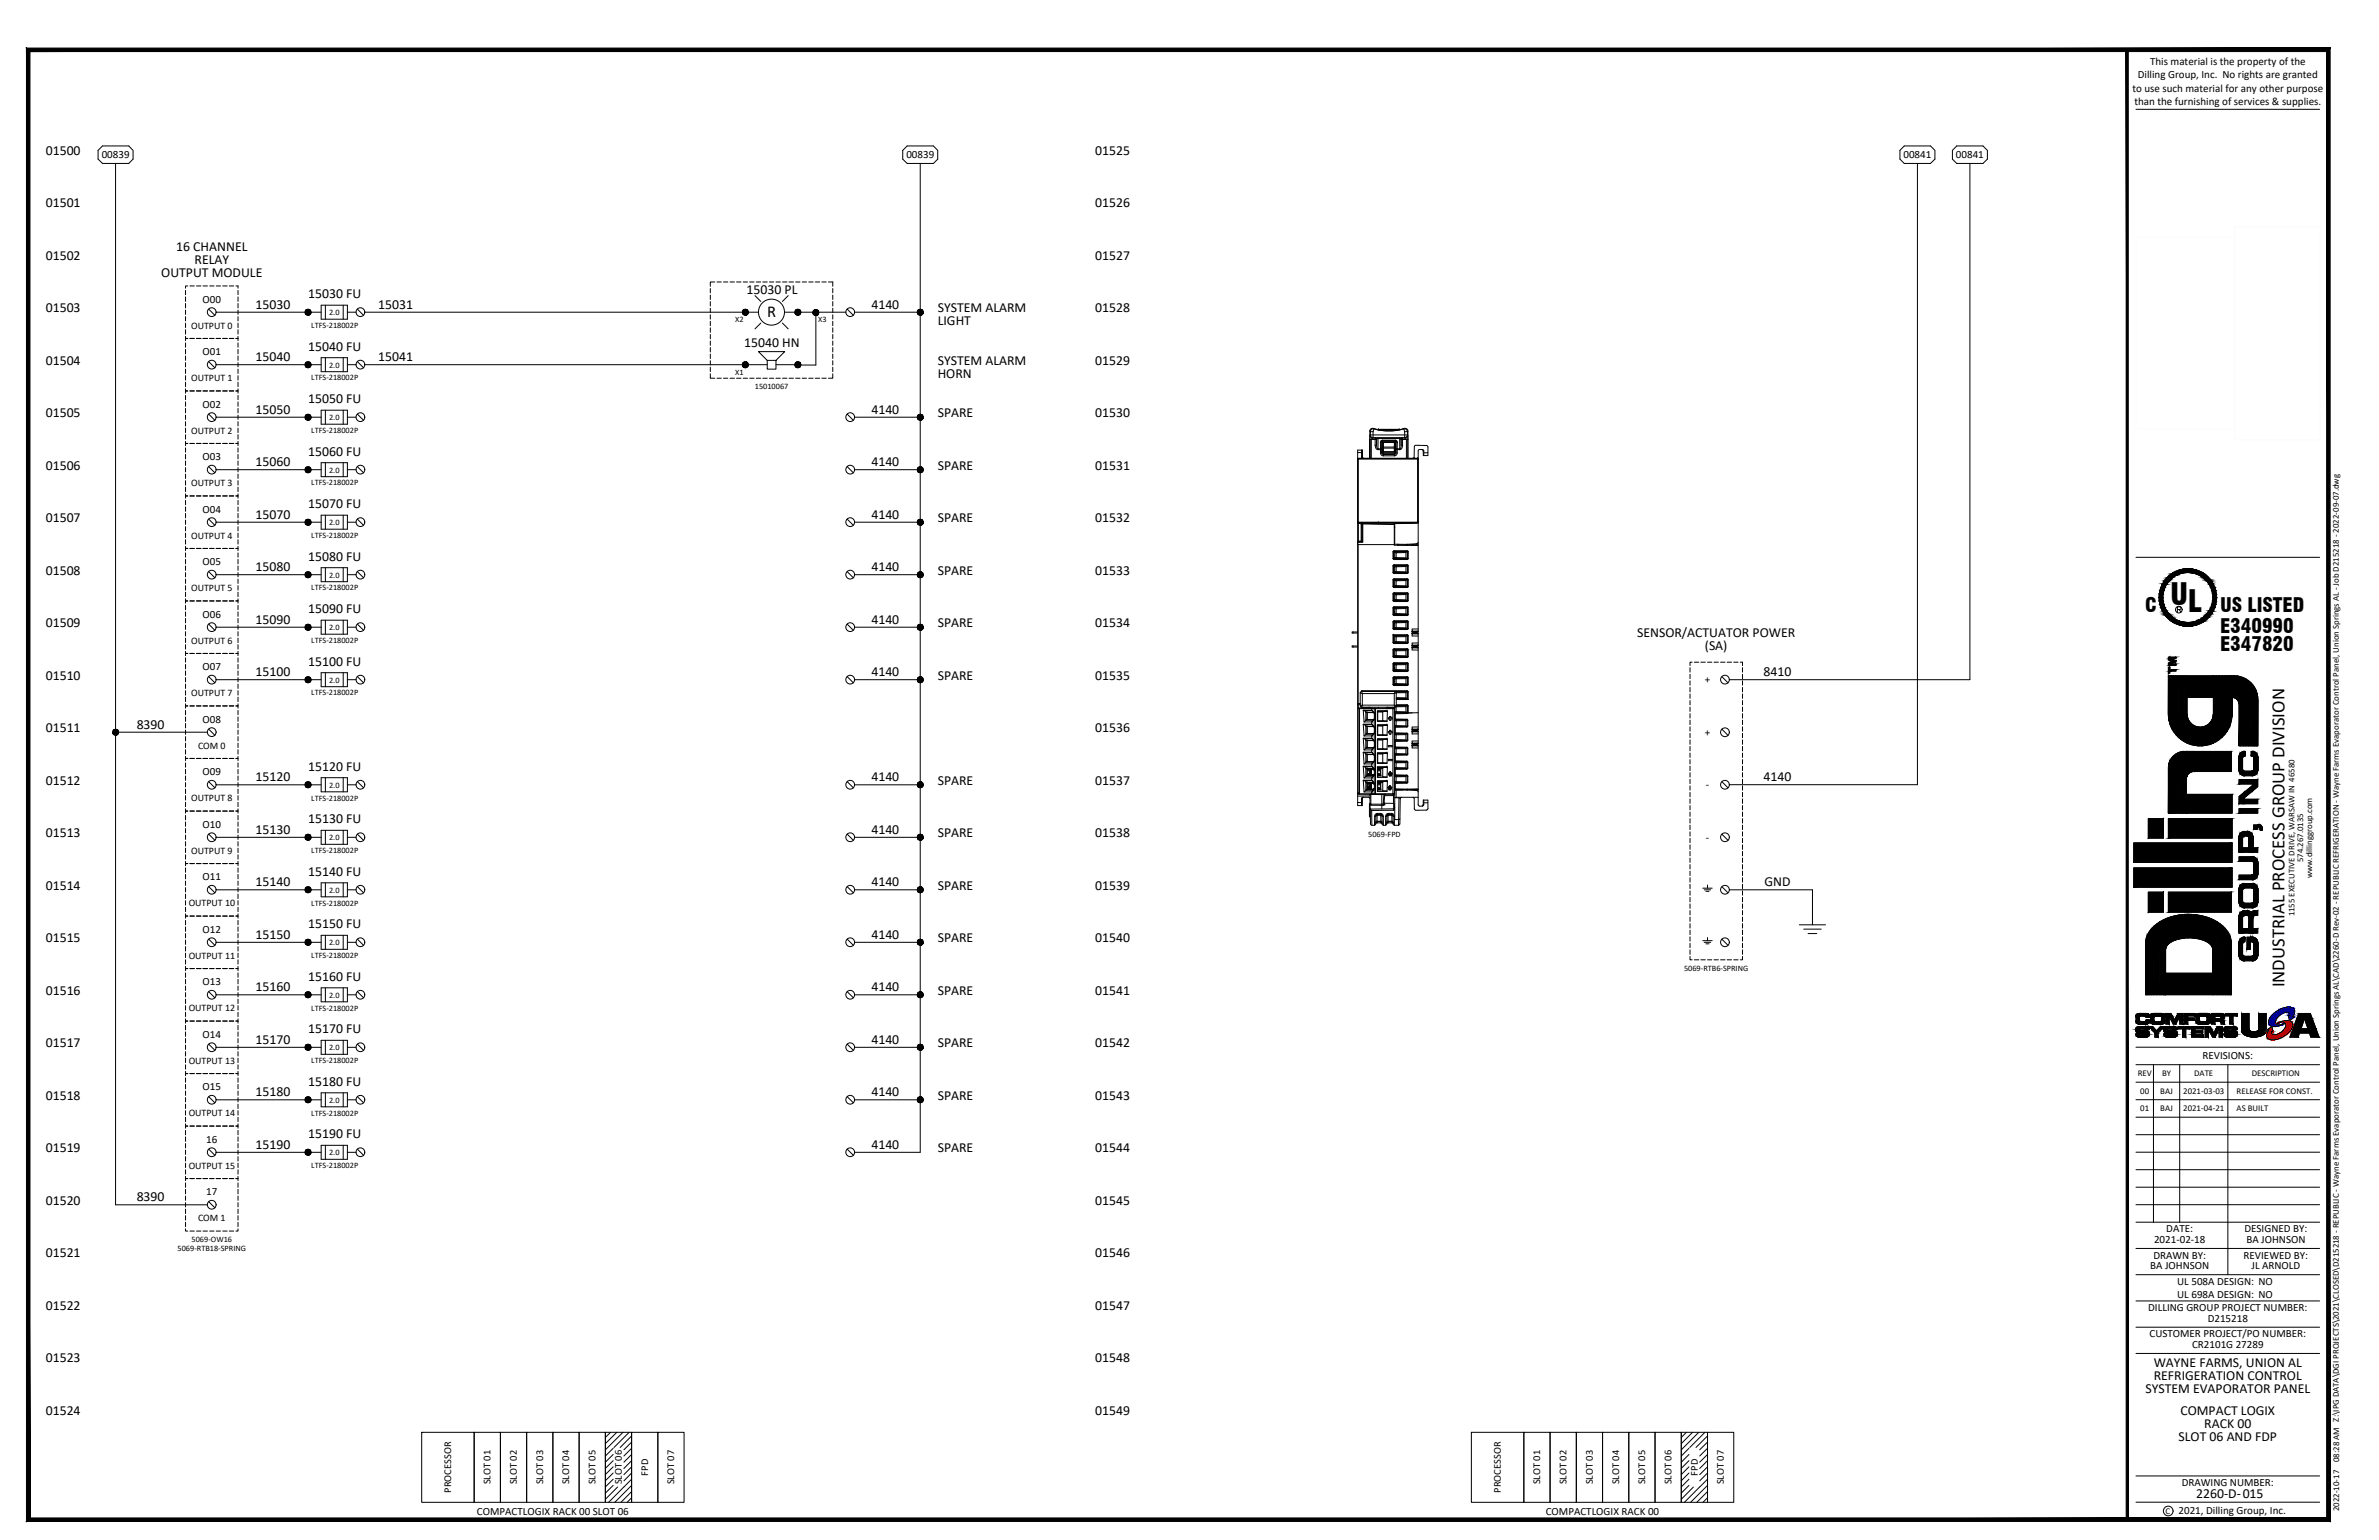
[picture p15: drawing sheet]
<svg xmlns="http://www.w3.org/2000/svg" width="432mm" height="279mm" viewBox="0 0 432 279" stroke-linecap="round" stroke-linejoin="round" font-family="sans-serif">
<defs><g id="words">
<text font-size="5.5" x="393.9" y="109.7">UL</text>
<g font-size="3.6">
<text x="389.3" y="111">C</text>
<text x="402.9" y="111">US LISTED</text>
<text x="402.9" y="114.9">E340990</text>
<text x="402.9" y="118.1">E347820</text>
</g>
<text font-size="3.4" x="414.7" y="179.1" transform="rotate(-90 414.7 179.1)">INDUSTRIAL PROCESS GROUP DIVISION</text>
<text font-size="3" x="139.2" y="57.6">R</text>
<g font-size="2.5">
<text x="8.3" y="28.1">01500</text>
<text x="198.8" y="28.1">01525</text>
<text x="8.3" y="37.6">01501</text>
<text x="198.8" y="37.6">01526</text>
<text x="8.3" y="47.1">01502</text>
<text x="32" y="45.5">16 CHANNEL</text>
<text x="35.3" y="47.9">RELAY</text>
<text x="198.8" y="47.1">01527</text>
<text x="29.3" y="50.3">OUTPUT MODULE</text>
<text x="135.5" y="53.4">15030 PL</text>
<text x="8.3" y="56.6">01503</text>
<text x="46.4" y="56">15030</text>
<text x="55.9" y="54.1">15030 FU</text>
<text x="68.6" y="56">15031</text>
<text x="158.2" y="56">4140</text>
<text x="170.2" y="56.6">SYSTEM ALARM</text>
<text x="170.2" y="59">LIGHT</text>
<text x="198.8" y="56.6">01528</text>
<text x="46.4" y="65.5">15040</text>
<text x="55.9" y="63.7">15040 FU</text>
<text x="68.6" y="65.5">15041</text>
<text x="135.1" y="62.9">15040 HN</text>
<text x="8.3" y="66.2">01504</text>
<text x="170.2" y="66.2">SYSTEM ALARM</text>
<text x="170.2" y="68.6">HORN</text>
<text x="198.8" y="66.2">01529</text>
<text x="8.3" y="75.7">01505</text>
<text x="46.4" y="75">15050</text>
<text x="55.9" y="73.2">15050 FU</text>
<text x="158.2" y="75">4140</text>
<text x="170.2" y="75.7">SPARE</text>
<text x="198.8" y="75.7">01530</text>
<text x="55.9" y="82.7">15060 FU</text>
<text x="8.3" y="85.2">01506</text>
<text x="46.4" y="84.6">15060</text>
<text x="158.2" y="84.6">4140</text>
<text x="170.2" y="85.2">SPARE</text>
<text x="198.8" y="85.2">01531</text>
<text x="8.3" y="94.7">01507</text>
<text x="46.4" y="94.1">15070</text>
<text x="55.9" y="92.2">15070 FU</text>
<text x="158.2" y="94.1">4140</text>
<text x="170.2" y="94.7">SPARE</text>
<text x="198.8" y="94.7">01532</text>
<text x="55.9" y="101.8">15080 FU</text>
<text x="8.3" y="104.3">01508</text>
<text x="46.4" y="103.6">15080</text>
<text x="158.2" y="103.6">4140</text>
<text x="170.2" y="104.3">SPARE</text>
<text x="198.8" y="104.3">01533</text>
<text x="8.3" y="113.8">01509</text>
<text x="46.4" y="113.1">15090</text>
<text x="55.9" y="111.3">15090 FU</text>
<text x="158.2" y="113.1">4140</text>
<text x="170.2" y="113.8">SPARE</text>
<text x="198.8" y="113.8">01534</text>
<text x="297.1" y="115.5">SENSOR/ACTUATOR POWER</text>
<text x="309.4" y="117.9">(SA)</text>
<text x="8.3" y="123.3">01510</text>
<text x="46.4" y="122.7">15100</text>
<text x="55.9" y="120.8">15100 FU</text>
<text x="158.2" y="122.7">4140</text>
<text x="170.2" y="123.3">SPARE</text>
<text x="198.8" y="123.3">01535</text>
<text x="320.1" y="122.7">8410</text>
<text x="8.3" y="132.9">01511</text>
<text x="24.8" y="132.2">8390</text>
<text x="198.8" y="132.8">01536</text>
<text x="8.3" y="142.4">01512</text>
<text x="46.4" y="141.7">15120</text>
<text x="55.9" y="139.9">15120 FU</text>
<text x="158.2" y="141.7">4140</text>
<text x="170.2" y="142.4">SPARE</text>
<text x="198.8" y="142.4">01537</text>
<text x="320.1" y="141.7">4140</text>
<text x="55.9" y="149.4">15130 FU</text>
<text x="8.3" y="151.9">01513</text>
<text x="46.4" y="151.2">15130</text>
<text x="158.2" y="151.2">4140</text>
<text x="170.2" y="151.9">SPARE</text>
<text x="198.8" y="151.9">01538</text>
<text x="8.3" y="161.4">01514</text>
<text x="46.4" y="160.8">15140</text>
<text x="55.9" y="158.9">15140 FU</text>
<text x="158.2" y="160.8">4140</text>
<text x="170.2" y="161.4">SPARE</text>
<text x="198.8" y="161.4">01539</text>
<text x="320.3" y="160.8">GND</text>
<text x="8.3" y="171">01515</text>
<text x="46.4" y="170.3">15150</text>
<text x="55.9" y="168.4">15150 FU</text>
<text x="158.2" y="170.3">4140</text>
<text x="170.2" y="171">SPARE</text>
<text x="198.8" y="171">01540</text>
<text x="46.4" y="179.8">15160</text>
<text x="55.9" y="178">15160 FU</text>
<text x="158.2" y="179.8">4140</text>
<text x="8.3" y="180.5">01516</text>
<text x="170.2" y="180.5">SPARE</text>
<text x="198.8" y="180.5">01541</text>
<text x="8.3" y="190">01517</text>
<text x="46.4" y="189.3">15170</text>
<text x="55.9" y="187.5">15170 FU</text>
<text x="158.2" y="189.3">4140</text>
<text x="170.2" y="190">SPARE</text>
<text x="198.8" y="190">01542</text>
<text x="55.9" y="197">15180 FU</text>
<text x="8.3" y="199.5">01518</text>
<text x="46.4" y="198.9">15180</text>
<text x="158.2" y="198.9">4140</text>
<text x="170.2" y="199.5">SPARE</text>
<text x="198.8" y="199.5">01543</text>
<text x="8.3" y="209.1">01519</text>
<text x="46.4" y="208.4">15190</text>
<text x="55.9" y="206.5">15190 FU</text>
<text x="158.2" y="208.4">4140</text>
<text x="170.2" y="209.1">SPARE</text>
<text x="198.8" y="209.1">01544</text>
<text x="8.3" y="218.6">01520</text>
<text x="24.8" y="217.9">8390</text>
<text x="198.8" y="218.6">01545</text>
<text x="8.3" y="228.1">01521</text>
<text x="198.8" y="228.1">01546</text>
<text x="8.3" y="237.6">01522</text>
<text x="198.8" y="237.6">01547</text>
<text x="8.3" y="247.2">01523</text>
<text x="198.8" y="247.2">01548</text>
<text x="390.9" y="247.9">WAYNE FARMS, UNION AL</text>
<text x="390.9" y="250.3">REFRIGERATION CONTROL</text>
<text x="8.3" y="256.7">01524</text>
<text x="198.8" y="256.7">01549</text>
<text x="389.4" y="252.7">SYSTEM EVAPORATOR PANEL</text>
<text x="395.8" y="256.7">COMPACT LOGIX</text>
<text x="395.4" y="261.4">SLOT 06 AND FDP</text>
<text x="400.1" y="259.1">RACK 00</text>
<text x="398.6" y="271.9">2260-D-015</text>
</g>
<g font-size="2">
<text x="390.2" y="11.7">This material is the property of the</text>
<text x="387" y="16.6">to use such material for any other purpose</text>
<text x="388" y="14.2">Dilling Group, Inc. No rights are granted</text>
<text x="387.4" y="19.1">than the furnishing of services &amp; supplies.</text>
<text x="18.5" y="28.7">00839</text>
<text x="164.5" y="28.7">00839</text>
<text x="345.5" y="28.7">00841</text>
<text x="355" y="28.7">00841</text>
<text x="36.8" y="54.9">O00</text>
<text x="36.8" y="64.4">O01</text>
<text x="36.8" y="74">O02</text>
<text x="36.8" y="83.5">O03</text>
<text x="36.8" y="93">O04</text>
<text x="36.8" y="102.5">O05</text>
<text x="36.8" y="112.1">O06</text>
<text x="36.8" y="121.6">O07</text>
<text x="309.4" y="124">+</text>
<text x="36.8" y="131.1">O08</text>
<text x="309.4" y="133.5">+</text>
<text x="36.8" y="140.6">O09</text>
<text x="309.6" y="143">-</text>
<text x="36.8" y="150.2">O10</text>
<text x="309.6" y="152.5">-</text>
<text x="36.8" y="159.7">O11</text>
<text x="36.8" y="169.2">O12</text>
<text x="36.8" y="178.7">O13</text>
<text x="36.8" y="188.3">O14</text>
<text x="36.8" y="197.8">O15</text>
<text x="399.8" y="192.2">REVISIONS:</text>
<text x="37.4" y="207.3">16</text>
<text x="37.4" y="216.8">17</text>
<text x="391" y="225.6">2021-02-18</text>
<text x="393.2" y="223.6">DATE:</text>
<text x="407.4" y="223.6">DESIGNED BY:</text>
<text x="407.7" y="225.6">BA JOHNSON</text>
<text x="390.3" y="230.3">BA JOHNSON</text>
<text x="390.8" y="228.3">DRAWN BY:</text>
<text x="395.2" y="233.1">UL 508A DESIGN: NO</text>
<text x="407.2" y="228.3">REVIEWED BY:</text>
<text x="408.7" y="230.3">JL ARNOLD</text>
<text x="389.9" y="237.9">DILLING GROUP PROJECT NUMBER:</text>
<text x="395.2" y="235.5">UL 698A DESIGN: NO</text>
<text x="400.7" y="239.8">D215218</text>
<text x="390.1" y="242.6">CUSTOMER PROJECT/PO NUMBER:</text>
<text x="397.9" y="244.6">CR2101G 27289</text>
<text x="396" y="269.6">DRAWING NUMBER:</text>
<text x="86.6" y="274.8">COMPACTLOGIX RACK 00 SLOT 06</text>
<text x="280.6" y="274.8">COMPACTLOGIX RACK 00</text>
<text x="395.4" y="274.8">2021, Dilling Group, Inc.</text>
</g>
<g font-size="1.9">
<text x="89" y="269.3" transform="rotate(-90 89 269.3)">SLOT 01</text>
<text x="93.8" y="269.3" transform="rotate(-90 93.8 269.3)">SLOT 02</text>
<text x="98.6" y="269.3" transform="rotate(-90 98.6 269.3)">SLOT 03</text>
<text x="103.3" y="269.3" transform="rotate(-90 103.3 269.3)">SLOT 04</text>
<text x="108.1" y="269.3" transform="rotate(-90 108.1 269.3)">SLOT 05</text>
<text x="112.9" y="269.3" transform="rotate(-90 112.9 269.3)">SLOT 06</text>
<text x="117.6" y="267.7" transform="rotate(-90 117.6 267.7)">FPD</text>
<text x="122.4" y="269.3" transform="rotate(-90 122.4 269.3)">SLOT 07</text>
<text x="279.6" y="269.3" transform="rotate(-90 279.6 269.3)">SLOT 01</text>
<text x="284.3" y="269.3" transform="rotate(-90 284.3 269.3)">SLOT 02</text>
<text x="289.1" y="269.3" transform="rotate(-90 289.1 269.3)">SLOT 03</text>
<text x="293.9" y="269.3" transform="rotate(-90 293.9 269.3)">SLOT 04</text>
<text x="298.6" y="269.3" transform="rotate(-90 298.6 269.3)">SLOT 05</text>
<text x="303.4" y="269.3" transform="rotate(-90 303.4 269.3)">SLOT 06</text>
<text x="308.1" y="267.7" transform="rotate(-90 308.1 267.7)">FPD</text>
<text x="312.9" y="269.3" transform="rotate(-90 312.9 269.3)">SLOT 07</text>
<text x="81.9" y="270.8" transform="rotate(-90 81.9 270.8)">PROCESSOR</text>
<text x="272.4" y="270.8" transform="rotate(-90 272.4 270.8)">PROCESSOR</text>
</g>
<g font-size="1.8">
<text x="34.7" y="59.6">OUTPUT 0</text>
<text x="34.7" y="69.1">OUTPUT 1</text>
<text x="34.7" y="78.7">OUTPUT 2</text>
<text x="34.7" y="88.2">OUTPUT 3</text>
<text x="34.7" y="97.7">OUTPUT 4</text>
<text x="34.7" y="107.2">OUTPUT 5</text>
<text x="34.7" y="116.8">OUTPUT 6</text>
<text x="34.7" y="126.3">OUTPUT 7</text>
<text x="35.9" y="135.8">COM 0</text>
<text x="34.7" y="145.3">OUTPUT 8</text>
<text x="34.7" y="154.9">OUTPUT 9</text>
<text x="34.2" y="164.4">OUTPUT 10</text>
<text x="34.2" y="173.9">OUTPUT 11</text>
<text x="34.2" y="183.4">OUTPUT 12</text>
<text x="34.2" y="193">OUTPUT 13</text>
<text x="34.2" y="202.5">OUTPUT 14</text>
<text x="34.2" y="212">OUTPUT 15</text>
<text x="35.9" y="221.5">COM 1</text>
</g>
<g font-size="1.6">
<text x="418.1" y="156.4" transform="rotate(-90 418.1 156.4)">574.267.0135</text>
<text x="419.7" y="159.4" transform="rotate(-90 419.7 159.4)">www.dillinggroup.com</text>
<text x="416.4" y="166.3" transform="rotate(-90 416.4 166.3)">1155 EXECUTIVE DRIVE, WARSAW IN 46580</text>
<text x="388" y="195.3">REV</text>
<text x="392.4" y="195.3">BY</text>
<text x="398.3" y="195.3">DATE</text>
<text x="408.7" y="195.3">DESCRIPTION</text>
<text x="388.5" y="198.4">00</text>
<text x="388.5" y="201.6">01</text>
<text x="392.1" y="198.4">BAJ</text>
<text x="392.1" y="201.6">BAJ</text>
<text x="396.3" y="198.4">2021-03-03</text>
<text x="396.3" y="201.6">2021-04-21</text>
<text x="406" y="198.4">RELEASE FOR CONST.</text>
<text x="406" y="201.6">AS BUILT</text>
<text x="424.6" y="265.3" transform="rotate(-90 424.6 265.3)">08:28 AM Z:\IPG DATA\DGI PROJECTS\2021\CLOSED\D215218 - REPUBLIC - Wayne Farms Evaporator Control Panel, Union Springs AL\CAD\2260-D Rev-02 - REPUBLIC REFRIGERATION - Wayne Farms Evaporator Control Panel, Union Springs AL - Job D215218 - 2022-09-07.dwg</text>
<text x="393" y="274.6">C</text>
<text x="424.6" y="274.2" transform="rotate(-90 424.6 274.2)">2022-10-17</text>
</g>
<g font-size="1.5">
<text x="56.5" y="59.5">LTFS-218002P</text>
<text x="59.7" y="57.2">2.0</text>
<text x="133.4" y="58.5">X2</text>
<text x="148.5" y="58.5">X3</text>
<text x="56.5" y="69">LTFS-218002P</text>
<text x="59.7" y="66.8">2.0</text>
<text x="133.4" y="68">X1</text>
<text x="137" y="70.6">15010067</text>
<text x="59.7" y="76.3">2.0</text>
<text x="56.5" y="78.5">LTFS-218002P</text>
<text x="56.5" y="88.1">LTFS-218002P</text>
<text x="59.7" y="85.8">2.0</text>
<text x="59.7" y="95.3">2.0</text>
<text x="56.5" y="97.6">LTFS-218002P</text>
<text x="56.5" y="107.1">LTFS-218002P</text>
<text x="59.7" y="104.9">2.0</text>
<text x="56.5" y="116.6">LTFS-218002P</text>
<text x="59.7" y="114.4">2.0</text>
<text x="59.7" y="123.9">2.0</text>
<text x="56.5" y="126.2">LTFS-218002P</text>
<text x="59.7" y="143">2.0</text>
<text x="56.5" y="145.2">LTFS-218002P</text>
<text x="56.5" y="154.8">LTFS-218002P</text>
<text x="59.7" y="152.5">2.0</text>
<text x="248.3" y="151.8">5069-FPD</text>
<text x="56.5" y="164.3">LTFS-218002P</text>
<text x="59.7" y="162">2.0</text>
<text x="56.5" y="173.8">LTFS-218002P</text>
<text x="59.7" y="171.5">2.0</text>
<text x="305.7" y="176.2">5069-RTB6-SPRING</text>
<text x="56.5" y="183.3">LTFS-218002P</text>
<text x="59.7" y="181.1">2.0</text>
<text x="59.7" y="190.6">2.0</text>
<text x="56.5" y="192.9">LTFS-218002P</text>
<text x="56.5" y="202.4">LTFS-218002P</text>
<text x="59.7" y="200.1">2.0</text>
<text x="59.7" y="209.6">2.0</text>
<text x="56.5" y="211.9">LTFS-218002P</text>
<text x="32.2" y="227">5069-RTB18-SPRING</text>
<text x="34.8" y="225.4">5069-OW16</text>
</g>
</g></defs>
<!-- layer: 0 -->
<g fill="none" stroke="#000" stroke-width=".18">
<path d="M5.1 9h381v266.7h-381zM387.7 19.8h33.3M17.8 27.3l.8-.8h4.8l.8 .8v1.6l-.8 .8h-4.8l-.8-.8zM21 29.7v188.9h16.7M163.9 27.3l.8-.8h4.7l.8 .8v1.6l-.8 .8h-4.7l-.8-.8zM167 29.7v179.4h-11.9M345.6 26.5h4.8l.8 .8v1.6l-.8 .8h-4.8l-.8-.8v-1.6zM348 29.7v112.7h-34.1M355.2 26.5h4.7l.8 .8v1.6l-.8 .8h-4.7l-.8-.8v-1.6zM357.5 29.7v93.6h-43.6M33.7 52.7v.8M33.7 53.9v.8"/>
<path d="M33.7 55.1v.8M33.7 56.3v.7M33.7 57.4v.8M33.7 58.6v.8M33.7 59.8v.8M34.1 51.9h-.4v.4M34.5 51.9h.8M35.7 51.9h.8M36.9 51.9h.8M37.9 56.1l1.1 1.1M38.1 51.9h.7M39.2 51.9h.8"/>
<path d="M39.2 56.6h19.1M40.4 51.9h.8M41.6 51.9h.8M42.8 51.9h.4v.4M43.2 52.7v.8M43.2 53.9v.8M43.2 55.1v.8M43.2 56.3v.7M43.2 57.4v.8M43.2 58.6v.8M43.2 59.8v.8M58.3 55.4h4.8v2.5h-4.8z"/>
<path d="M59.1 55.4v2.5M62.3 55.4v2.5M63.1 56.6h1.5M64.9 56.1l1.1 1.1M66.2 56.6h71.5M128.9 52.3v.8M128.9 53.5v.8M128.9 54.7v.8M128.9 55.9v.8M128.9 57.1v.8M128.9 58.3v.8M128.9 59.5v.8"/>
<path d="M129.7 51.2h-.8v.7M130.1 51.2h.8M131.3 51.2h.8M132.5 51.2h.8M133.7 51.2h.8M134.9 51.2h.8M136.1 51.2h.8M137 53.6l1.1 1.1M137.3 51.2h.8M138.1 58.6l-1.1 1.1M138.5 51.2h.8M139.7 51.2h.7"/>
<path d="M140.8 51.2h.8M142 58.6l1.1 1.1M142 51.2h.8M142.4 56.6h11.1M143.1 53.6l-1.1 1.1M143.2 51.2h.8M144.4 51.2h.8M145.6 51.2h.8M146.8 51.2h.8M148 51.2h.8M148.1 56.7v9.5h-3.2M149.2 51.2h.8"/>
<path d="M150.4 51.2h.8v.7M151.2 52.3v.8M151.2 53.5v.8M151.2 54.7v.8M151.2 55.9v.8M151.2 57.1v.8M151.2 58.3v.8M151.2 59.5v.8M153.8 56.1l1.1 1.1M155.1 56.6h11.9M33.7 70.5v.4h.4h-.4v.4M33.7 61v.4h.4h-.4v.4"/>
<path d="M33.7 62.2v.8M33.7 63.4v.8M33.7 64.6v.8M33.7 65.8v.8M33.7 67v.8M33.7 68.2v.8M33.7 69.3v.8M33.7 71.7v.8M33.7 72.9v.8M33.7 74.1v.8M33.7 75.3v.8M33.7 76.5v.8"/>
<path d="M33.7 77.7v.8M33.7 78.9v.8M34.5 70.9h.8M34.5 61.4h.8M35.7 70.9h.8M35.7 61.4h.8M36.9 70.9h.8M36.9 61.4h.8M37.9 75.1l1.1 1.2M37.9 65.6l1.1 1.1M38.1 70.9h.7M38.1 61.4h.7"/>
<path d="M39.2 70.9h.8M39.2 61.4h.8M39.2 75.7h19.1M39.2 66.2h19.1M40.4 70.9h.8M40.4 61.4h.8M41.6 70.9h.8M41.6 61.4h.8M43.2 70.5v.4h-.4h.4v.4M43.2 61v.4h-.4h.4v.4M43.2 62.2v.8M43.2 63.4v.8"/>
<path d="M43.2 64.6v.8M43.2 65.8v.8M43.2 67v.8M43.2 68.2v.8M43.2 69.3v.8M43.2 71.7v.8M43.2 72.9v.8M43.2 74.1v.8M43.2 75.3v.8M43.2 76.5v.8M43.2 77.7v.8M43.2 78.9v.8"/>
<path d="M58.3 64.9h4.8v2.5h-4.8zM58.3 74.4h4.8v2.6h-4.8zM59.1 64.9v2.5M59.1 74.4v2.6M62.3 64.9v2.5M62.3 74.4v2.6M63.1 75.7h1.5M63.1 66.2h1.5M64.9 65.6l1.1 1.1M64.9 75.1l1.1 1.2M66.2 66.2h73.1M128.9 67.8v.8h.8"/>
<path d="M128.9 60.7v.8M128.9 61.9v.8M128.9 63.1v.8M128.9 64.2v.8M128.9 65.4v.8M128.9 66.6v.8M130.1 68.6h.8M131.3 68.6h.8M132.5 68.6h.8M133.7 68.6h.8M134.9 68.6h.8M136.1 68.6h.8"/>
<path d="M137.3 68.6h.8M138.5 68.6h.8M139.3 65.4v1.6h1.5v-1.6h-1.5l-1.6-1.6h4.7l-1.6 1.6M139.7 68.6h.7M140.8 66.2h4M140.8 68.6h.8M142 68.6h.8M143.2 68.6h.8M144.4 68.6h.8M145.6 68.6h.8M146.8 68.6h.8M148 68.6h.8"/>
<path d="M149.2 68.6h.8M151.2 67.8v.8h-.8M151.2 60.7v.8M151.2 61.9v.8M151.2 63.1v.8M151.2 64.2v.8M151.2 65.4v.8M151.2 66.6v.8M153.8 75.1l1.1 1.2M155.1 75.7h11.9M248.6 78.2l.1 .1M248.6 78.2v4.9v-3.4"/>
<path d="M248.6 79.7h1.3M248.6 79l.3 .4 .2 .1M248.7 79l-.1 .7M248.7 78.9l.3 .4 .2 .1M248.7 78.9v.1M248.7 78.9h6.8M248.7 78.3h.5M248.7 78.3v.6M249.2 79.5l-.3 .2v3.4M249.2 79.5h.4M249.2 79.4v.1M249.2 79.4h5.8"/>
<path d="M249.2 78.3v1.1M249.3 77.7l.8 .3M249.3 77.8a.43 .43 0 0 0-.4 0 .43 .43 0 0 0-.3 .4M249.3 77.8l-.4 .1-.2 .4M249.4 77.8a9.6 9.6 0 0 0 5.4 0M249.4 77.9l-.2 .4M249.6 79.5l.2 .2M249.6 79.5v1.3M249.6 79.5l.3 .2M249.6 79.5h.1M249.6 79.5h5M249.9 79.7v1.1"/>
<path d="M249.9 79.7h.1M250.1 77.9h.1M250.1 77.9l2 .2 2-.2M250.1 79.6l-.2 .1M250.1 79.6h3.9M250.1 79.5v.1M250.1 79.6v1.8M250.2 77.9h-.1M250.2 78h3.8M250.2 77.9h.1M250.2 77.9l-.1 .1M250.2 77.9v.1h3.6"/>
<path d="M250.2 77.9h3.7M250.9 79.9l-.2 .1-.2 .2M250.9 80l-.1 .1M250.9 80h2.4M250.9 79.9h2.4M250.9 79.9v.1M250.9 80h.1M253.3 79.9l.2 .1 .1 .2M253.3 80l.1 .1M253.3 80h-.1M253.3 79.9v.1M253.9 77.9h.1"/>
<path d="M253.9 77.9l.2 .1M253.9 77.9v.1M254 77.9h.1M254 77.9l.1 .1M254 79.6l.3 .1M254 79.5v.1M254 79.6l.1 1.8M254.1 77.9h.1M254.3 79.7v1.1M254.3 79.7h.1M254.3 79.7h1.2M254.5 79.5l-.2 .2"/>
<path d="M254.6 79.5h.1M254.6 79.5l-.3 .2M254.6 79.5h.4M254.6 79.5v1.3M254.8 77.8l.4 .1 .2 .4 .1-.1M254.8 77.9l.2 .4M254.9 77.7l-.1 .1M254.9 77.7l-.8 .3M254.9 77.7a.52 .52 0 0 1 .6 .5v4.9M255 78.3h.5v.6M255 78.3v1.1M255 79.4v.1"/>
<path d="M255 79.5l.3 .2v3.4M255.4 78.9l-.2 .4-.3 .1M255.5 78.9v.1M255.5 79l-.2 .4-.3 .1M255.5 79v4.1M33.7 80.1v.4h.4h-.4v.4M33.7 89.6v.4h.4h-.4v.4M33.7 99.1v.4h.4h-.4v.4M33.7 81.3v.7M33.7 82.4v.8M33.7 83.6v.8M33.7 84.8v.8"/>
<path d="M33.7 86v.8M33.7 87.2v.8M33.7 88.4v.8M33.7 90.8v.8M33.7 92v.8M33.7 93.2v.8M33.7 94.4v.7M33.7 95.5v.8M33.7 96.7v.8M33.7 97.9v.8M34.5 80.5h.8M34.5 90h.8"/>
<path d="M34.5 99.5h.8M35.7 80.5h.8M35.7 90h.8M35.7 99.5h.8M36.9 80.5h.8M36.9 90h.8M36.9 99.5h.8M37.9 94.2l1.1 1.1M37.9 84.7l1.1 1.1M38.1 80.5h.7M38.1 90h.7M38.1 99.5h.7"/>
<path d="M39.2 94.7h19.1M39.2 80.5h.8M39.2 90h.8M39.2 99.5h.8M39.2 85.2h19.1M40.4 80.5h.8M40.4 90h.8M40.4 99.5h.8M41.6 80.5h.8M41.6 90h.8M41.6 99.5h.8M43.2 80.1v.4h-.4h.4v.4"/>
<path d="M43.2 89.6v.4h-.4h.4v.4M43.2 99.1v.4h-.4h.4v.4M43.2 81.3v.7M43.2 82.4v.8M43.2 83.6v.8M43.2 84.8v.8M43.2 86v.8M43.2 87.2v.8M43.2 88.4v.8M43.2 90.8v.8M43.2 92v.8M43.2 93.2v.8"/>
<path d="M43.2 94.4v.7M43.2 95.5v.8M43.2 96.7v.8M43.2 97.9v.8M58.3 83.9h4.8v2.6h-4.8zM58.3 93.5h4.8v2.5h-4.8zM59.1 83.9v2.6M59.1 93.5v2.5M62.3 83.9v2.6M62.3 93.5v2.5M63.1 94.7h1.5M63.1 85.2h1.5"/>
<path d="M64.9 84.7l1.1 1.1M64.9 94.2l1.1 1.1M153.8 94.2l1.1 1.1M153.8 84.7l1.1 1.1M155.1 94.7h11.9M155.1 85.2h11.9M246.4 94.7h.1M246.4 94.8h.1M246.4 83.3h.1M246.4 98.2h.7l-.1 .1M246.4 94.7h11M246.4 94.7l.1 .1"/>
<path d="M246.4 98.4l.1 .4M246.4 94.9h.3M246.4 95h.5M246.4 98.3h.1M246.4 98.4h.1M246.4 83.3h11M246.4 82.1h.8M246.4 83.3v11.4M246.5 98.4l-.1 .1M246.5 98.8h6.6M246.5 98.8v28.8M246.5 94.8h9.9"/>
<path d="M246.5 83.2h10.8M246.5 94.8v3.5M246.5 83.2l-.1 .1M246.5 94.8h10.4M246.5 83.3h.1M246.5 83.2v11.6M246.6 94.8l.1 .1M246.7 94.9l.5 .2M247.1 98.3h.1M247.1 98.3l-.6 .1M247.1 98.3h-.6M247.1 95.1v3.2"/>
<path d="M247.2 81.7v1.4h-.8M247.2 94.8v3.6M247.2 81.7v1.2M247.2 83l.1 .1M247.2 82.9v.1M247.2 82.9l.2 .2M247.2 82.9l.2 .2-.2-.1M247.2 82.9l.1-1.2h-.9v64.5h.8v-1.3M247.3 95.6h-.1l.1 .1M247.3 82.9h-.1M247.3 97.5h-.1l.1 .1M247.3 94.8v3.6"/>
<path d="M247.3 95h-.1l5.9 .2M247.4 95v3.3l-.9 .1M247.4 95l5.6 .1M247.4 83.1h.1M248.7 83.2h.1M249.6 80.8a.71 .71 0 0 0 .5 .8M249.6 80.8h.3M249.9 80.8v.4l.2 .2M250.1 81.6h.7M250.1 81.4h.5M250.1 81.4v.2M250.2 94.8h.1"/>
<path d="M250.2 94.8l3 .1M250.5 80.2l.1 1.2M250.6 82.2a.51 .51 0 0 0 .5 .5M250.6 82.2h.2M250.6 81.4v.8M250.8 80.1l-.3 .1M250.8 80.1v1.2l-.2 .1M250.8 80.1h.1M250.8 82.2l.2 .3h2.2l.1-.3M250.8 82l.3 .3M250.8 82h.2M250.8 80.1h2.5"/>
<path d="M250.8 80.1v2.1M250.8 82v.2M250.9 80.2v.2M250.9 80.1l.1 .2M250.9 80.4l.1 .1M250.9 80h2.3M251 81.7h.1M251 81.9v-.2v.2M251 81.9h.1M251 81.9l-.2 .1M251 81.7l-.2 .3M251 81.9h2.2"/>
<path d="M251 80.5v1.4M251 81.9l.1 .1M251 80.3l.1 .1M251 80.3l-.1 .1M251 80.3h2.1M251.1 80.4l-.1 .1M251.1 82.7h2M251.1 82.3h2M251.1 80.4v.7M251.1 82.3v.4M251.1 81.1v1h2v-.8M251.1 81.1l-.1 .1"/>
<path d="M251.1 81.1h2M253 95v.1M253 99.9l-.2 .2M253 99.9h2.4M253 99.9v.1M253.1 81.1l.1 .1M253.1 95.7h.1M253.1 95.6h.1M253.1 95.1v3.8l4.3 .1M253.1 81.1v.2M253.1 80.4l.1 .1M253.1 82.3v.4"/>
<path d="M253.1 80.4v.7M253.1 80.3v.1M253.1 80.3l.1 .1M253.2 94.8v3.9h4v.3M253.2 81.9l-.1 .1M253.2 81.9h.1M253.2 81.9l.1 .1M253.2 82h.1M253.2 81.2v.1h-2.2M253.2 81.7h.1M253.2 81.7v.2zM253.2 81.7l.1 .3"/>
<path d="M253.2 80.5v1.4M253.2 80.5v.7M253.2 80.4v.1M253.2 80l.1 .1M253.3 80.2l-.1 .2M253.3 80.1h.1M253.3 81.3v.3h.8M253.3 80.1l-.2 .2M253.3 81.3l.3 .1M253.3 82l-.2 .3M253.3 82.2h.3M253.3 80.1v2.1"/>
<path d="M253.4 80.1l.2 .1M253.4 80.1h-.1M253.4 80.1l-.1 1.2M253.6 82.2a.51 .51 0 0 1-.5 .5M253.6 81.4h.5M253.6 81.4v.8M253.6 80.2v1.2M253.7 98.9h.1M253.7 98.7v.2M253.8 98.9h.1M253.8 98.9h1.6M254.1 81.4v.2"/>
<path d="M254.3 80.8v.4l-.2 .2M254.3 80.8h.3M254.6 80.8a.71 .71 0 0 1-.5 .8M255.4 98.8v.2M255.4 99.9l.2 .2M255.4 99.9v.1M256.6 83l-.2 .1h-9M256.7 83.2h.1M257.3 83.3h.1M257.3 83.2l.1 .1M257.3 83.2h.1M257.3 83.2v11.6"/>
<path d="M257.4 98.4l-.2 .2M257.4 94.7l-.1 .1 .1-.1M257.4 83.3h.1M257.4 94.7h.1M257.4 98.7l-2 .1M257.4 94.9l-4.2 .1M257.4 94.8l-4.2 .1M257.4 83.3v11.4M258.1 81.6l.2 .2M258.2 81.6l.2 .2M258.2 81.6h-.5l-.3 .2v32.8h-1.1v-.1M258.4 82.1h.8"/>
<path d="M258.9 80.8l.3 .3M259 80.8l-2.2 .1-.1 2.2h.7M259.2 81.1v1.6h-.9v-.9h.1v.9M33.7 108.6v.4h.4h-.4v.4M33.7 118.2v.4h.4h-.4v.4M33.7 100.3v.8M33.7 101.5v.8M33.7 102.7v.8M33.7 103.9v.8M33.7 105.1v.8M33.7 106.3v.8M33.7 107.4v.8"/>
<path d="M33.7 109.8v.8M33.7 111v.8M33.7 112.2v.8M33.7 113.4v.8M33.7 114.6v.8M33.7 115.8v.8M33.7 117v.8M33.7 119.4v.7M34.5 109h.8M34.5 118.6h.8M35.7 109h.8M35.7 118.6h.8"/>
<path d="M36.9 109h.8M36.9 118.6h.8M37.9 113.2l1.1 1.2M37.9 103.7l1.1 1.1M38.1 109h.7M38.1 118.6h.7M39.2 109h.8M39.2 118.6h.8M39.2 113.8h19.1M39.2 104.3h19.1M40.4 109h.8M40.4 118.6h.8"/>
<path d="M41.6 109h.8M41.6 118.6h.8M43.2 108.6v.4h-.4h.4v.4M43.2 118.2v.4h-.4h.4v.4M43.2 100.3v.8M43.2 101.5v.8M43.2 102.7v.8M43.2 103.9v.8M43.2 105.1v.8M43.2 106.3v.8M43.2 107.4v.8M43.2 109.8v.8"/>
<path d="M43.2 111v.8M43.2 112.2v.8M43.2 113.4v.8M43.2 114.6v.8M43.2 115.8v.8M43.2 117v.8M43.2 119.4v.7M58.3 103h4.8v2.5h-4.8zM58.3 112.5h4.8v2.6h-4.8zM59.1 103v2.5M59.1 112.5v2.6M62.3 103v2.5"/>
<path d="M62.3 112.5v2.6M63.1 113.8h1.5M63.1 104.3h1.5M64.9 103.7l1.1 1.1M64.9 113.2l1.1 1.2M153.8 113.2l1.1 1.2M153.8 103.7l1.1 1.1M155.1 113.8h11.9M155.1 104.3h11.9M245.6 114.7v.2M245.6 117.2v.2M246.4 117.2h-1v.2h1"/>
<path d="M246.4 114.7h-1v.2h1M252.8 101.3l.2 .2M252.8 103.9l.2 .2M252.8 106.4l.2 .2M252.8 108.9l.2 .2M252.8 111.5l.2 .2M252.8 114l.2 .2M252.8 116.6l.2 .2M252.8 119.1l.2 .2M252.8 115.2h2.6M252.8 100.1v1.2M252.8 102.7v1.2"/>
<path d="M252.8 105.2v1.2M252.8 107.7v1.2M252.8 110.3v1.2M252.8 112.8v1.2M252.8 115.2v1.4M252.8 117.9v1.2M252.8 115.2l.1 .1M252.9 119.1l.1 .1M252.9 116.5l.1 .1M252.9 114l.1 .1M252.9 111.5l.1 .1M252.9 108.9l.1 .1"/>
<path d="M252.9 106.4l.1 .1M252.9 103.8l.1 .1M252.9 101.3l.1 .1M252.9 115.3h.1M252.9 115.3h2.5M252.9 117.9h.1M252.9 112.8l.1 .1M252.9 110.3h.1M252.9 107.7l.1 .1M252.9 105.2h.1M252.9 102.6l.1 .1M252.9 100.1v1.2"/>
<path d="M252.9 102.6v1.2M252.9 105.2v1.2M252.9 107.7v1.2M252.9 110.3v1.2M252.9 112.8v1.2M252.9 115.3v1.2M252.9 117.9v1.2M252.9 100.1l.1 .1M252.9 117.9h-.1M252.9 119.1h-.1M252.9 116.5l-.1 .1M252.9 112.8h-.1"/>
<path d="M252.9 114h-.1M252.9 110.3h-.1M252.9 111.5h-.1M252.9 107.7h-.1M252.9 108.9h-.1M252.9 105.2h-.1M252.9 106.4h-.1M252.9 102.6l-.1 .1M252.9 103.8l-.1 .1M252.9 100.1h-.1M252.9 101.3h-.1M253 103h.1"/>
<path d="M253 102.9v.1M253 102.7v1.1M253 119l.1 .1M253 116.5l.1 .1M253 113.9l.1 .1M253 111.4l.1 .1M253 108.9l.1 .1M253 106.3l.1 .1M253 103.8l.1 .1M253 101.2l.1 .1M253 113.4h.2M253 111.2h.2"/>
<path d="M253 113.1h.2M253 113h.2M253 101.2l-.1 .1M253 103.8h-.1M253 106.3l-.1 .1M253 108.9h-.1M253 111.4l-.1 .1M253 113.9l-.1 .1M253 116.5h-.1M253 119l-.1 .1M253 100.2v1M253 105.2v1.1"/>
<path d="M253 107.8v1.1M253 110.3v1.1M253 112.9v1M253 115.3v1.2M253 117.9v1.1M253 102.5l-.2 .2M253 105l-.2 .2M253 107.5l-.2 .2M253 110.1l-.2 .2M253 112.6l-.2 .2M253 117.7l-.2 .2M253 117.8l-.1 .1"/>
<path d="M253 105.1l-.1 .1M253 102.6h-.1M253 100l-.1 .1M253 112.7l-.1 .1M253 110.2l-.1 .1M253 107.6l-.1 .1M253 119.3h2.4M253 119.2h2.4M253 117.8h2.4M253 117.7h2.4M253 116.8h2.4M253 116.6h2.4"/>
<path d="M253 114.2h2.4M253 114.1h2.4M253 112.7h2.4M253 112.6h2.4M253 111.7h2.4M253 111.6h2.4M253 110.2h2.4M253 110.1h2.4M253 109.1h2.4M253 109h2.4M253 107.6h2.4M253 107.5h2.4"/>
<path d="M253 106.6h2.4M253 106.5h2.4M253 105.1h2.4M253 105h2.4M253 104.1h2.4M253 103.9h2.4M253 102.6h2.4M253 102.5h2.4M253 101.5h2.4M253 101.4h2.4M253 100h2.4M253 117.8l.1 .1"/>
<path d="M253 112.7l.1 .1M253 110.2h.1M253 107.6l.1 .1M253 105.1l.1 .1M253 102.6h.1M253 101.4v.1M253 102.5v.1M253 103.9v.2M253 105v.1M253 106.5v.1M253 107.5v.1M253 109v.1"/>
<path d="M253 110.1v.1M253 111.6v.1M253 112.6v.1M253 114.1v.1M253 116.6v.2M253 117.7v.1M253 119.2v.1M253 100l.1 .1M253.1 117.9h-.1M253.1 105.2h-.1M253.1 102.6l-.1 .1M253.1 100.1l-.1 .1"/>
<path d="M253.1 112.8l-.1 .1M253.1 110.2l-.1 .1M253.1 107.7l-.1 .1M253.1 119.1h2.2M253.1 116.6h2.2M253.1 114h2.2M253.1 111.5h2.2M253.1 109h2.2M253.1 106.4h2.2M253.1 103.9h2.2M253.1 101.3h2.2M253.1 101.3l-.1 .1"/>
<path d="M253.1 103.9h-.1M253.1 106.4l-.1 .1M253.1 109h-.1M253.1 111.5l-.1 .1M253.1 114l-.1 .1M253.1 116.6h-.1M253.1 119.1l-.1 .1M253.2 113v.9h.1M253.2 111h-.2M253.2 118.9l2.2 .2M253.2 116.4l2.2 .2M253.2 113.9l2.2 .1"/>
<path d="M253.2 111.3l2.2 .2M253.2 108.8l2.2 .1M253.2 106.2l2.2 .2M253.2 103.7l2.1 .1M253.2 101.2l2.2 .1M253.2 117.9v.1M253.2 115.4v.1M253.2 112.9v.1M253.2 110.3v.1M253.2 107.8v.1M253.2 105.2v.1M253.2 102.7v.1"/>
<path d="M253.2 100.2v.1M253.4 119h1.8M253.4 116.4l1.8 .1M253.4 113.9h1.8M253.4 111.3l1.8 .1M253.4 108.8h1.8M253.4 106.3h1.8M253.4 103.7l1.8 .1M253.4 101.2h1.8M253.4 100.2v1.1M253.4 102.7v1.1M253.4 105.2v1.2"/>
<path d="M253.4 107.7v1.3M253.4 110.3v1.1M253.4 112.9v1.1M253.4 115.4v1.1M253.4 118v1.1M253.5 105.2h.1M253.5 106.4h.1M253.5 107.7v.1M253.5 108.9v.1M253.7 100.1v.1M253.7 101.3h.1M253.8 100.1v.1"/>
<path d="M253.8 101.3h.1M254.2 111.4l-1.2 .1M255.2 118h-2v1h.1M255.2 115.5h-2v.9h.1M255.2 110.4h-2v.9h.2M255.2 102.8h-2v.9h.1M255.2 105.3h-2v1h.2M255.2 107.9h-2v.9h.2M255.2 100.2l-2 .1v.9h.2M255.2 112.9l-2 .1M255.2 100.1v1.2M255.2 102.7v1.1"/>
<path d="M255.2 105.2v1.2M255.2 107.8v1.1M255.2 110.3v1.2M255.2 112.8v1.2M255.2 115.4v1.1M255.2 117.9v1.2M255.3 103.8l.1 .1M255.3 117.8l.1 .1M255.3 115.3l.1 .1M255.3 112.8l.1 .1M255.3 110.2l.1 .1M255.3 107.7l.1 .1"/>
<path d="M255.3 105.1l.1 .1M255.3 102.6l.1 .1M255.3 100.1l.1 .1M255.3 117.9l-2 .1M255.3 115.4h-2M255.3 112.8l-2 .1M255.3 117.8l-2.2 .1M255.3 115.3h-2.3M255.3 112.8h-2.2M255.3 110.3h-2M255.3 107.8h-2M255.3 105.2l-2 .1"/>
<path d="M255.3 110.2h-2.2M255.3 107.7h-2.2M255.3 102.7h-2M255.3 100.1l-2 .1M255.3 105.1l-2.2 .1M255.3 102.6h-2.2M255.3 100.1h-2.2M255.3 119.1l.1 .1M255.3 116.6h.1M255.3 114l.1 .1M255.3 111.5l.1 .1M255.3 109h.1"/>
<path d="M255.3 106.4l.1 .1M255.3 103.9h.1M255.3 101.3l.1 .1M255.4 117.9h.1M255.4 115.3h.1M255.4 102.5l.2 .2M255.4 105l.2 .2M255.4 107.5l.2 .2M255.4 110.1l.2 .1-.1 .1M255.4 112.6l.2 .2M255.4 117.8l.1 .1M255.4 112.7l.1 .1"/>
<path d="M255.4 110.2l.1 .1M255.4 107.6l.1 .1M255.4 105.1l.1 .1M255.4 102.6h.1M255.4 100l.1 .1M255.4 115.2l.2 .2M255.4 117.7l.2 .2M255.4 100l-.1 .1M255.4 102.6h-.1M255.4 105.1h-.1M255.4 107.6l-.1 .1M255.4 110.2h-.1"/>
<path d="M255.4 112.7l-.1 .1M255.4 115.3h-.1M255.4 117.8h-.1M255.4 101.4v.1M255.4 102.5v.1M255.4 103.9v.2M255.4 105v.1M255.4 106.5v.1M255.4 107.5v.1M255.4 109v.1M255.4 110.1v.1M255.4 111.6v.1"/>
<path d="M255.4 112.6v.1M255.4 114.1v.1M255.4 115.2v.1M255.4 116.6v.2M255.4 117.7v.1M255.4 119.2v.1M255.4 117.9h-.1M255.4 115.3l-.1 .1M255.4 112.8h-.1M255.4 110.2l-.1 .1M255.4 107.7h-.1M255.4 105.2h-.1"/>
<path d="M255.4 102.6l-.1 .1M255.4 100.1h-.1M255.4 119l-.1 .1M255.4 116.5l-.1 .1M255.4 113.9l-.1 .1M255.4 111.4l-.1 .1M255.4 108.9l-.1 .1M255.4 106.3l-.1 .1M255.4 103.8l-.1 .1M255.4 101.2l-.1 .1M255.4 119l.1 .1M255.4 116.5h.1"/>
<path d="M255.4 113.9l.1 .1M255.4 111.4l.1 .1M255.4 108.9h.1M255.4 106.3l.1 .1M255.4 103.8h.1M255.4 101.2l.1 .1M255.4 100.2v1M255.4 102.7v1.1M255.4 105.2v1.1M255.4 107.8v1.1M255.4 110.3v1.1M255.4 112.9v1"/>
<path d="M255.4 115.4v1.1M255.4 117.9v1.1M255.5 119.1l-.1 .1M255.5 116.5l-.1 .1M255.5 114l-.1 .1M255.5 111.5l-.1 .1M255.5 108.9l-.1 .1M255.5 106.4l-.1 .1M255.5 103.8l-.1 .1M255.5 101.3l-.1 .1M255.5 100.1l-.1 .1M255.5 102.6l-.1 .1"/>
<path d="M255.5 105.2h-.1M255.5 107.7l-.1 .1M255.5 110.3h-.1M255.5 112.8l-.1 .1M255.5 115.3l-.1 .1M255.5 117.9h-.1M255.5 100.1v1.2M255.5 102.6v1.2M255.5 105.2v1.2M255.5 107.7v1.2M255.5 110.3v1.2M255.5 112.8v1.2"/>
<path d="M255.5 115.3v1.2M255.5 117.9v1.2M255.5 119.1h.1M255.5 117.9h.1M255.5 115.3l.1 .1M255.5 116.5l.1 .1M255.5 114h.1M255.5 112.8h.1M255.5 111.5h.1M255.5 108.9h.1M255.5 107.7h.1M255.5 106.4h.1"/>
<path d="M255.5 105.2h.1M255.5 103.8l.1 .1M255.5 102.6l.1 .1M255.5 101.3h.1M255.5 100.1h.1M255.6 101.3l-.2 .2M255.6 103.9l-.2 .2M255.6 106.4l-.2 .2M255.6 108.9l-.2 .2M255.6 111.5l-.2 .2M255.6 114l-.2 .2M255.6 116.6l-.2 .2"/>
<path d="M255.6 119.1l-.2 .2M255.6 100.1v1.2M255.6 102.7v1.2M255.6 105.2v1.2M255.6 107.7v1.2M255.6 110.3v1.2M255.6 112.8v1.2M255.6 115.4v1.2M255.6 117.9v1.2M256.3 117.2h.3M256.3 114.6l.3 .1M256.3 117.5l1.1 .1"/>
<path d="M256.3 115h1.1M256.3 117.5h.1M256.3 114.9l.1 .1M256.3 115h.1M256.4 117l-.1 .1 .1-.1M256.4 114.5l-.1 .1 .1-.1M256.6 114.8l-.3 .1h1.1v2.1M256.6 117.4h-.3h1.1v15h-1.1v-.1M256.6 117.1l.8 .1M256.6 114.6h.8M256.6 117.4h.8M256.6 114.9h.8"/>
<path d="M256.7 114.6v.1M256.7 114.8v.1M256.7 117.1v.1M256.7 117.4h.1M256.8 117.4h.5M256.8 114.8h.5M257 117.2h.1M257 117.4h.1M257 114.9h.1M257 114.7h.1M257 117.3h.1M257.3 117.2h-.5"/>
<path d="M257.3 114.7h-.5M257.3 117v.1M257.3 114.5v.1M257.3 114.9v.1M257.3 117.4v.2M257.4 117v.1h-1.1M257.4 116.6l-1.1 .1v1.2h1.1M257.4 114.1h-1.1v1.3h1.1M257.4 117l-1.1 .1M257.4 114.5h-1.1M387.7 101.1h33.3M391.9 108.1h.7"/>
<path d="M391.9 108.7h.7M391.9 107.6h.7M391.9 109.2h.7M392 107.1h.8M392 109.7h.8M392.2 106.6h.8M392.2 110.2h.8M392.4 106.1h.8M392.4 110.7h.8M392.7 105.6h.9M392.7 111.3h.9M393.1 105h1"/>
<path d="M393.1 111.8h1M393.6 119.2h1.3v.3h-1.1l1.1 .4v.2l-1.1 .4h1.1v.2h-1.3v-.4l.8-.3-.8-.3zM393.6 112.3h1.2M393.6 104.5h1.2M394.3 104h1.7M394.3 112.8h1.7M395.2 110.6l.6-.1v-.3l-.6-.1v1M395.4 103.5h3.5M395.4 113.3h3.5M395.5 110.6l.4 .5M398.2 104h1.7M398.2 112.8h1.7"/>
<path d="M399.5 112.3h1.1M399.5 104.5h1.1M400.2 105h.9M400.2 111.8h.9M400.6 105.6h.9M400.6 111.3h.9M401 106.1h.8M401 110.7h.8M401.3 106.6h.7M401.3 110.2h.7M401.5 107.1h.7M401.5 109.7h.7"/>
<path d="M401.6 107.6h.7M401.6 109.2h.7M401.6 108.1h.7M401.6 108.7h.7M21 132.8h16.7M33.7 127.7v.4h.4h-.4v.4M33.7 137.2v.4h.4h-.4v.4M33.7 120.5v.8M33.7 121.7v.8M33.7 122.9v.8M33.7 124.1v.8M33.7 125.3v.8"/>
<path d="M33.7 126.5v.8M33.7 128.9v.8M33.7 130.1v.8M33.7 131.3v.8M33.7 132.5v.7M33.7 133.6v.8M33.7 134.8v.8M33.7 136v.8M33.7 138.4v.8M33.7 139.6v.8M34.5 128.1h.8M34.5 137.6h.8"/>
<path d="M35.7 128.1h.8M35.7 137.6h.8M36.9 128.1h.8M36.9 137.6h.8M37.9 122.8l1.1 1.1M37.9 132.3l1.1 1.1M38.1 128.1h.7M38.1 137.6h.7M39.2 123.3h19.1M39.2 128.1h.8M39.2 137.6h.8M40.4 128.1h.8"/>
<path d="M40.4 137.6h.8M41.6 128.1h.8M41.6 137.6h.8M43.2 127.7v.4h-.4h.4v.4M43.2 137.2v.4h-.4h.4v.4M43.2 120.5v.8M43.2 121.7v.8M43.2 122.9v.8M43.2 124.1v.8M43.2 125.3v.8M43.2 126.5v.8M43.2 128.9v.8"/>
<path d="M43.2 130.1v.8M43.2 131.3v.8M43.2 132.5v.7M43.2 133.6v.8M43.2 134.8v.8M43.2 136v.8M43.2 138.4v.8M43.2 139.6v.8M58.3 122h4.8v2.6h-4.8zM59.1 122v2.6M62.3 122v2.6M63.1 123.3h1.5"/>
<path d="M64.9 122.8l1.1 1.1M153.8 122.8l1.1 1.1M155.1 123.3h11.9M246.4 127.8h.5M246.4 127.7h.5M246.4 127.7h.1M246.5 128.6h2.9M246.5 127.6h.4M246.5 128.6v15.4M246.5 127.6l-.1 .1M246.5 128.6l.1-.1h6.4v.1M246.5 127.8v.7"/>
<path d="M246.8 128.5v15.6M246.9 128.1l.2 .2M246.9 125.7v2.4M246.9 125.7l.4 .1M247.1 128.3v.2M247.1 125.4h.1M247.1 125.5l-.2 .2M247.1 128.3h6.1M247.1 125.5h6.1M247.1 125.5l.2 .3M247.2 128.3v.2M247.2 125.3l-.1 .2 .1-.1"/>
<path d="M247.2 125.4h8.2M247.2 125.3h8.2M247.2 125.4v.1M247.2 125.3v.1M247.2 128.3l.1 .1M247.3 128.3h1.2M247.3 127.9h5.8M247.3 125.8h5.8M247.3 125.8v2.1M247.3 128.3v.2M247.3 127.9l-.4 .2M247.3 127.9l-.2 .4"/>
<path d="M247.4 139h1.6M247.4 136.5h1.6M247.4 133.9l1.6 .1M247.4 131.4h1.6M247.4 139l.5 .3M247.4 136.5l.5 .3M247.4 128.9h1.6M247.4 133.9l.5 .3M247.4 131.4l.5 .3M247.4 128.9l.5 .2M247.4 139l.2 2.1M247.4 136.5l.2 2.1"/>
<path d="M247.4 133.9l.2 2.2M247.4 131.4l.2 2.1M247.4 128.9l.2 2.1M247.5 128.3v.1M247.6 138.6h1.4M247.6 136.1h1.4M247.6 133.5h1.4M247.6 131h1.4M247.9 128.4v.1M247.9 130.7l-.3 .3M247.9 133.3l-.3 .2M247.9 139.3v.1"/>
<path d="M247.9 136.8h.1M247.9 134.2v.1M247.9 131.7v.1M247.9 129.1v.1M247.9 129.1v1.6M247.9 131.7v1.6M247.9 134.2v1.6M247.9 136.8v1.5M247.9 139.3v1.6M247.9 135.8l-.3 .3M247.9 138.3l-.3 .3M247.9 139.4h1.4"/>
<path d="M247.9 138.3h1.4M247.9 136.8h1.4M247.9 135.7h1.4M247.9 134.3h1.4M247.9 133.2h1.4M247.9 131.8h1.4M247.9 130.6h1.4M247.9 129.2h1.4M247.9 139.4h.2M247.9 136.8l.2 .1M247.9 134.3h.2M247.9 131.8h.2"/>
<path d="M247.9 129.2l.2 .1M247.9 130.6v.1M247.9 133.2v.1M247.9 135.7v.1M247.9 138.3h.1M248 128.4h.1M248.1 139.4h1.2M248.1 136.9h1.2M248.1 134.3h1.2M248.1 131.8h1.2M248.1 129.3h1.2M248.1 138.2h1.2"/>
<path d="M248.1 135.7h1.2M248.1 133.1h1.2M248.1 130.6h1.2M248.1 139.4h.1M248.1 136.9h.1M248.1 134.3v.1M248.1 131.8h.1M248.1 129.3h.1M248.1 130.6h-.2M248.1 133.1l-.2 .1M248.1 135.7h-.2M248.1 138.2l-.2 .1"/>
<path d="M248.1 139.4h1.2h-.2M248.1 134.4h.1M248.1 130.6h.1M248.1 133.1h.1M248.1 135.7h.1M248.1 138.2h.1M248.1 139.6h1.1M248.1 139.5h1M248.1 134.4h1.2M248.1 129.3v1.3M248.1 131.8v1.3M248.1 134.4v1.3"/>
<path d="M248.1 136.9v1.3M248.1 139.4v1.3M248.2 128.4v.1M248.4 128.3l.1 .1M248.4 128.4h.1M248.5 128.4h-.1M248.5 128.4h.1M248.5 128.3v.1M248.5 128.3h.1M248.7 139.6l-.2 .9M248.7 128.3v.2M248.8 139.6v.9"/>
<path d="M249 139.6h-.2l.1 1M249 128.6h.1M249 138.6h.1M249 136.1h.1M249 133.5h.1M249 131h.1M249 128.6v.3M249 131v.4M249 133.5v.4M249 136.1v.4M249 138.6v.4M249 139l.4 .5"/>
<path d="M249 136.5l.4 .4M249 133.9l.4 .5M249 131.4l.4 .4M249 139l.3 .4M249 136.5l.3 .3M249 128.9l.4 .4M249 134l.3 .3M249 131.4l.3 .4M249 128.9l.3 .3M249 128.9h.1M249 131.4h.1M249 133.9v.1"/>
<path d="M249 136.5h.1M249 139h.1M249.1 128.5l-.1 .1M249.1 139.4l.2 .2M249.1 139.5l.1 .1M249.1 139.4v.1M249.2 139.6h-1.1h.2v.2l.3 .2M249.2 139.6l.1 .1M249.2 139.6h.1M249.3 139.7h.1M249.3 139.6v.1M249.3 139.4l.1 .3"/>
<path d="M249.3 136.9l.1 .2M249.3 134.4l.1 .2M249.3 138.2h.1M249.3 135.7h.1M249.3 131.8l.1 .2M249.3 129.3l.1 .2M249.3 133.1h.1M249.3 130.6h.1M249.3 139.4h.1M249.3 136.8v.1M249.3 134.3h.1M249.3 131.8h.1"/>
<path d="M249.3 129.2v.1M249.3 130.6l-.3 .4M249.3 133.2l-.3 .3M249.3 135.7l-.3 .4M249.3 138.3l-.3 .3M249.3 133.1v.1M249.3 138.2v.1M249.3 129.3h.1M249.3 134.3v.1M249.3 136.9h.1M249.4 139.6h.1M249.4 139.6v.1"/>
<path d="M249.4 128.6h3.7M249.4 128.6v.7M249.4 130.6v1.2M249.4 133.1v1.3M249.4 135.6v1.3M249.4 138.2v1.3M249.4 130.6l-.4 .4M249.4 133.1l-.4 .4M249.4 135.6l-.4 .5M249.4 138.2l-.4 .4M249.4 129.3l.1 .1M249.4 139.5l.1 .1"/>
<path d="M249.4 136.9l.1 .2M249.4 134.4l.1 .1M249.4 131.8l.1 .2M249.4 138h.1M249.4 135.4l.1 .1M249.4 132.9l.1 .1M249.4 130.4h.1M249.4 129.5v.9M249.4 132v.9M249.4 134.6v.8M249.4 137.1v.9M249.4 139.7v.8"/>
<path d="M249.4 130.4l-.1 .2M249.4 132.9l-.1 .2M249.4 135.4l-.1 .3M249.4 138l-.1 .2M249.5 128.5l-.1 .1M249.5 129.4v1l-.1 .2M249.5 129.4l-.1 .1M249.5 132h-.1M249.5 132v1M249.5 134.5v1M249.5 137.1v.9M249.5 139.6v1"/>
<path d="M249.5 134.5l-.1 .1M249.5 137.1h-.1M249.5 139.6l-.1 .1M249.5 138l-.1 .2M249.5 135.5l-.1 .1M249.5 133l-.1 .1M249.7 128.5v15.6M250 138.5h1.8M250 135.9h1.8M250 133.4h1.8M250 130.9h1.8M250 139.2v1.8z"/>
<path d="M250.1 139.6h.5M250.1 139.4h.5M250.1 138.4h.9M250.1 136.8h.9M250.1 135.9h.9M250.1 134.3h.9M250.1 133.3h.9M250.1 131.7h.9M250.1 130.8h.9M250.1 129.2h.9M250.1 138.4l-.1-1.8v1.9M250.1 135.9l-.1-1.8v1.8"/>
<path d="M250.1 133.3l-.1-1.7v1.8M250.1 130.8l-.1-1.8v1.9M250.1 130.8l-.1 .1M250.1 133.3l-.1 .1M250.1 135.9h-.1M250.1 138.4l-.1 .1M250.2 128.3v.2M250.4 139.6l-.1 .2h-.2M250.6 139.6l-.1 .9M250.6 139.6h-.5M250.6 139.4v1.3h-.5M250.6 139.4l-.5 .1"/>
<path d="M251 139.4h-.9h.9M251 129.2v1.6M251 136.8v1.6M251 131.7v1.6M251 134.3v1.6M251 138.4l.8 .1M251 135.9h.8M251 133.3l.8 .1M251 130.8l.8 .1M251.6 128.3v.2M251.7 135.9h-.1M251.7 138.5h-.1"/>
<path d="M251.7 133.4h-.1M251.7 130.9h-.1M251.7 139.2h-1.7h1.8M251.7 136.6h-1.7h1.8M251.7 129h.1M251.7 134.1h-1.7h1.8M251.7 131.6h-1.7h1.8M251.7 129h-1.7h1.8M251.7 139.2h.1M251.7 136.6h.1M251.7 134.1h.1M251.7 131.6h.1"/>
<path d="M251.8 128.3l.1 .1M251.8 139.2h-.8v1.7l.8 .1M251.8 136.6l-.8 .1v.1M251.8 134.1l-.8 .1v.1M251.8 131.6h-.8v.1M251.8 129l-.8 .1v.1M251.8 128.3h1.3M251.8 128.3h.1M251.8 129v1.9M251.8 131.6v1.8M251.8 134.1v1.8M251.8 136.6v1.9"/>
<path d="M251.8 139.2v1.8M252 137.8h.7v.2h-.7zM252 137.8h.7M252 135.3h.7v.2h-.7zM252 132.8h.2v-.3h.2v.3h.3M252 130.3h.2v-.3h.2v.3h.3M252.1 128.3v.1M252.2 128.4v.1M252.2 132.7h-.2v.3h.2v.2h.2v-.2h.3v-.3h-.3M252.2 132.5h.2M252.2 130.2h-.2v.3h.2v.2h.2v-.2h.3v-.3h-.3M252.3 128.4h.1"/>
<path d="M252.8 128.3v15.8M252.8 121.6l.2 .2M252.8 124.2l.2 .2M252.8 120.4v1.2M252.8 123v1.2M252.9 124.2l.1 .1M252.9 121.6l.1 .1M252.9 123h.1M252.9 120.4l.1 .1M252.9 120.4v1.2M252.9 123v1.2M252.9 123h-.1"/>
<path d="M252.9 124.2h-.1M252.9 120.4h-.1M252.9 121.6h-.1M253 124.1v.2M253 121.6v.1M253 123.7h.2M253 123.6h.2M253 123.2h.2M253 121.6h1.3M253 121.2h.2M253 120.7h.2M253 120.6h.2"/>
<path d="M253 121.6h-.1M253 124.1l-.1 .1M253 120.5v1.1M253 123v1.1M253 124.2h2.3M253 128.3v.1M253 122.9l-.1 .1M253 120.2l-.2 .2M253 120.3l-.1 .1M253 122.8l-.2 .2M253 124.4h2.4M253 124.3h2.4"/>
<path d="M253 122.9h2.4M253 122.8h2.4M253 121.8h2.4M253 121.7h2.4M253 120.3h2.4M253 120.2h2.4M253 122.9h.1M253 120.3l.1 .1M253 120.2v.1M253 121.7v.1M253 122.8v.1M253 124.3v.1"/>
<path d="M253.1 136.5h.1M253.1 129.2h.1M253.1 128.7h.1M253.1 128.6h.1M253.1 125.8v2.1M253.1 128.3h.1M253.1 128.6v15.5M253.1 127.9l.3 .2M253.1 127.9l.1 .4M253.1 122.9l-.1 .1M253.1 120.4l-.1 .1M253.2 123.1v.9h.1"/>
<path d="M253.2 120.6v.9h.1M253.2 138.2h.1M253.2 139.3l.1 .2M253.2 120.6h2M253.2 123.1h2M253.2 128.3v20.4h.7M253.2 124l2.2 .2M253.2 121.5l2.2 .1h-2.4M253.2 136.9h2.1v.1h-2.1zM253.2 125.5l.2 .2M253.2 125.5l-.1 .3M253.2 129.3v.1"/>
<path d="M253.2 129.4v.1h2.2M253.2 139.5v.1h2.1M253.2 138.3v.1h2M253.2 135.7v.1h2M253.2 133.2v.1h2M253.2 130.6v.1h2M253.2 120.5v.1M253.2 123v.1M253.3 134.3h2.1M253.3 138.2l1.3 .1M253.3 136.8l2.1 .1M253.3 129.3v1.4l2-.1"/>
<path d="M253.3 131.7l2 .1M253.3 125.5h2M253.3 131.7v1.5M253.3 134.3v1.4M253.3 136.8v1.5M253.3 139.5v1.3M253.3 134.2h-.1v.1M253.3 129.1h-.1l2.2 .2M253.4 128.2h.1M253.4 139.3h-.2l2.2 .1M253.4 136.7h-.2v.1M253.4 131.7l-.2-.1v.1"/>
<path d="M253.4 125.6h.1M253.4 139.3h1.8M253.4 136.7l1.8 .1M253.4 134.2h1.8M253.4 131.7h1.8M253.4 129.1l1.8 .1M253.4 124l1.8 .1M253.4 121.5h1.8M253.4 120.5v1.1M253.4 123v1.1M253.4 130.7v1.1M253.4 133.2v1.1"/>
<path d="M253.4 135.7v1.1M253.4 138.3v1.1M253.4 126.7h2M253.4 128.1l-.2 .2M253.4 128h1.9M253.4 128h2M253.4 127.9h2M253.4 126.9h2.2M253.4 126.8h2.1M253.4 126.6h1.8M253.4 125.7v2.4M253.4 125.7l-.3 .1"/>
<path d="M253.9 130.6h.1M253.9 131.8h.1M253.9 135.6v.1M253.9 136.8v.1M253.9 125.5v.1M253.9 126.7h.1M253.9 128v.1M255 139.4h-.1M255 138.2h-.1M255.1 138.2h.1M255.1 139.4h.1M255.2 128.2h-1.8v1"/>
<path d="M255.2 125.7h-1.8M255.2 120.5v1.1M255.2 123v1.2M255.2 125.5v1.2M255.2 128.1v1.1M255.2 130.6v1.2M255.2 133.2v1.1M255.2 135.7v1.2M255.2 138.2v1.2M255.3 135.7l.1 .1M255.3 138.2l.1 .1M255.3 130.6l.1 .1"/>
<path d="M255.3 133.1l.1 .1M255.3 131.8h.1M255.3 138.1l-2.1-.1 2.1 .2M255.3 135.6l-2.1-.1 2.1 .2M255.3 134.4l-2.1 .1h2.1M255.3 133h-2.1l2.1 .1M255.3 131.9v-.1l-2.1 .1M255.3 130.5l-2.1-.1 2.1 .2M255.3 138.1l.2 .2M255.3 135.6h.2M255.3 133l.2 .2M255.3 130.5h.2"/>
<path d="M255.3 131.9h-2.1M255.3 122.9l.1 .1M255.3 125.5l.1 .1M255.3 128l.1 .1M255.3 120.4l.1 .1M255.3 139.4l-2 .1M255.3 138.2l-2 .1M255.3 135.7h-2M255.3 133.2h-2M255.3 129.3h-2M255.3 128.1h-1.9M255.3 125.5l-1.9 .1"/>
<path d="M255.3 123h-2M255.3 120.5h-2M255.3 122.9h-2.2M255.3 120.4h-2.2M255.3 129.3h.1M255.3 124.2l.1 .1M255.3 130.5v.1M255.3 133v.1M255.3 134.4v.1M255.3 135.6v.1M255.3 138.1v.1M255.3 139.4v.2"/>
<path d="M255.4 135.7h-.1M255.4 130.6h-.1M255.4 138.2h-.1M255.4 133.1h-.1M255.4 128l-.1 .1M255.4 125.5h-.1M255.4 123h.1M255.4 120.4h.1M255.4 122.9l.1 .1M255.4 125.4l.1 .1M255.4 128l.1 .1M255.4 120.2l.2 .2"/>
<path d="M255.4 120.3l.1 .1M255.4 122.8l.2 .2M255.4 127.9l.2 .2M255.4 125.3l.2 .2M255.4 129.3l-2.1 .1M255.4 120.3l-.1 .1M255.4 122.9h-.1M255.4 125.4l-.1 .1M255.4 128h-.1M255.4 120.2v.1M255.4 121.7v.1M255.4 122.8v.1"/>
<path d="M255.4 124.3v.1M255.4 125.3v.1M255.4 127.9v.1M255.4 129.3v.2M255.4 122.9l-.1 .1M255.4 120.4h-.1M255.4 136.8l-.1 .1M255.4 139.3l-.1 .1M255.4 131.7l-.1 .1M255.4 134.2l-.1 .1M255.4 129.3h.1M255.4 138.3h.1"/>
<path d="M255.4 136.8h.1M255.4 135.8h.1M255.4 134.3h.1M255.4 139.3h.1M255.4 133.2h.1M255.4 131.7h.1M255.4 130.7h.1M255.4 129.3h.2l-.2 .2M255.4 124.1l-.1 .1M255.4 129.2l-.1 .1M255.4 121.6v.1M255.4 129.2h.1"/>
<path d="M255.4 126.7l.1 .1M255.4 124.1l.1 .1M255.4 121.6h.1M255.4 120.5v1.1M255.4 123v1.1M255.4 125.6v1.1M255.4 128.1v1.1M255.4 130.7v1M255.4 133.2v1.1M255.4 135.8v1M255.4 138.3v1M255.4 129.3h.2"/>
<path d="M255.5 139.5l-.2 .1M255.5 134.4l-.2 .1M255.5 129.2l-.1 .1M255.5 135.7v.1M255.5 130.6v.1M255.5 126.8h.1M255.5 129.2h.1M255.5 125.5l-.1 .1M255.5 128.1h-.1M255.5 125.5v1.3M255.5 128.1v1.1M255.5 126.8l.1 .1"/>
<path d="M255.5 125.5h.1M255.5 128.1h.1M255.5 124.2l-.1 .1M255.5 121.6l-.1 .1M255.5 120.4l-.1 .1M255.5 123h-.1M255.5 120.4v1.2M255.5 123v1.2M255.5 124.2h.1M255.5 123h.1M255.5 121.6h.1M255.5 120.4h.1"/>
<path d="M255.5 139.3v.2M255.5 136.8l-.2 .2M255.5 134.3v.1M255.5 131.7l-.2 .2M255.5 130.7v1M255.5 133.2v1.1M255.5 135.8v1M255.5 138.3v1M255.6 121.6l-.2 .2M255.6 124.2l-.2 .2M255.6 120.4v1.2M255.6 123v1.2"/>
<path d="M255.6 125.5v1.4M255.6 128.1v1.1M255.6 129.2v.1M256.3 135.2h1.1v10.8M256.3 132.7h1.1v2.1M256.3 134.9l.3 .1M256.3 132.4h.3M256.3 135.3h1.1M256.3 129.3h-.7M256.3 132.8h1.1M256.3 135.2l.1 .1M256.3 132.7l.1 .1"/>
<path d="M256.3 135.3h.1M256.3 132.8h.1M256.4 132.3h-.1M256.4 134.8l-.1 .1M256.6 135.1l-.3 .1M256.6 132.6l-.3 .1M256.6 132.4h.8M256.6 134.9l.8 .1M256.6 135.2h.8M256.6 132.7h.8M256.7 132.4h.1M256.7 132.6v.1"/>
<path d="M256.7 134.9v.1M256.7 135.1v.1M256.8 135.2h.5M256.8 132.6h.5M257 135.2h.1M257 135h.1M257 132.4h.1M257 132.6h.1M257 135.1h.1M257 132.5h.1M257.3 135h-.5M257.3 132.4h-.5"/>
<path d="M257.3 134.8v.1M257.3 132.3v.1M257.3 132.7v.1M257.3 135.2v.1M257.4 134.8v.1h-1.1v-.1M257.4 134.8h-1.1M257.4 134.4l-1.1 .1v1.2h1.1M257.4 129.3h-1.8M257.4 132.3h-1.1M257.4 131.9h-1.1v1.3l1.1-.1M306.7 121.1v.8M306.7 122.3v.8"/>
<path d="M306.7 123.5v.8M306.7 124.7v.8M306.7 125.9v.8M306.7 127.1v.8M306.7 128.3v.8M306.7 129.5v.8M306.7 130.7v.8M306.7 131.9v.8M306.7 133.1v.7M306.7 134.2v.8M306.7 135.4v.8M306.7 136.6v.8"/>
<path d="M306.7 137.8v.8M306.7 139v.8M307.1 120.1h-.4v.7M307.5 120.1h.8M308.7 120.1h.8M309.9 120.1h.8M311.1 120.1h.8M312.3 120.1h.8M312.5 122.8l1.1 1.1M312.5 132.3l1.1 1.1M313.5 120.1h.8M314.7 120.1h.8"/>
<path d="M315.9 120.1h.4v.7M316.3 121.1v.8M316.3 122.3v.8M316.3 123.5v.8M316.3 124.7v.8M316.3 125.9v.8M316.3 127.1v.8M316.3 128.3v.8M316.3 129.5v.8M316.3 130.7v.8M316.3 131.9v.8M316.3 133.1v.7"/>
<path d="M316.3 134.2v.8M316.3 135.4v.8M316.3 136.6v.8M316.3 137.8v.8M316.3 139v.8M393.6 129.4a5.8 5.8 0 0 0 5.7 5.9 5.8 5.8 0 0 0 5.8-5.9M393.6 121.1h.2v.4h1.1v.3h-1.1v.3h-.2zM396.2 136.3a3 3 0 0 0-2.6 3v8.2h11.6v-3.4h-8.4v-2.7a1.39 1.39 0 0 1 1.5-1.4M396.2 136.3h8.8v3.7h-6.9M401.7 129.5a2.38 2.38 0 0 1-2.4 2.4 2.38 2.38 0 0 1-2.3-2.4v-3h4.7v3M405.2 126.5v3M405.5 122.6a4.3 4.3 0 0 1 4.3 4.3v8.4h-3.4v-7.5a1.26 1.26 0 0 0-1.3-1.3"/>
<path d="M405.6 122.6h-12v6.9M407 137.5l.1 2.2 .3 .2h1.3M407.4 137.1l-.3 .2-.1 .2M407.4 136.3a1.01 1.01 0 0 0-1 1v2.4a.97 .97 0 0 0 1 1M407.4 136.3h.1v.9h-.1M408.7 137.1l.3 .2 .1 .2M408.8 136.3a1.01 1.01 0 0 1 1 1v2.4a1.01 1.01 0 0 1-1 1M408.8 136.3h-.2v.9h.1M409.1 139.5l-.2 .3-.2 .1M409.1 137.5v2M33.7 146.7v.5h.4h-.4v.3M33.7 156.3v.4h.4h-.4v.4"/>
<path d="M33.7 140.8v.8M33.7 142v.8M33.7 143.2v.8M33.7 144.4v.8M33.7 145.6v.7M33.7 147.9v.8M33.7 149.1v.8M33.7 150.3v.8M33.7 151.5v.8M33.7 152.7v.8M33.7 153.9v.8M33.7 155.1v.8"/>
<path d="M33.7 157.5v.8M33.7 158.6v.8M33.7 159.9v.7M34.5 147.2h.8M34.5 156.7h.8M35.7 147.2h.8M35.7 156.7h.8M36.9 147.2h.8M36.9 156.7h.8M37.9 141.8l1.1 1.1M37.9 151.3l1.1 1.2M38.1 147.2h.7"/>
<path d="M38.1 156.7h.7M39.2 142.4h19.1M39.2 147.2h.8M39.2 156.7h.8M39.2 151.9h19.1M40.4 147.2h.8M40.4 156.7h.8M41.6 147.2h.8M41.6 156.7h.8M43.2 146.7v.5h-.4h.4v.3M43.2 156.3v.4h-.4h.4v.4M43.2 140.8v.8"/>
<path d="M43.2 142v.8M43.2 143.2v.8M43.2 144.4v.8M43.2 145.6v.7M43.2 147.9v.8M43.2 149.1v.8M43.2 150.3v.8M43.2 151.5v.8M43.2 152.7v.8M43.2 153.9v.8M43.2 155.1v.8M43.2 157.5v.8"/>
<path d="M43.2 158.6v.8M43.2 159.9v.7M58.3 141.1h4.8v2.6h-4.8zM58.3 150.6h4.8v2.6h-4.8zM59.1 141.1v2.6M59.1 150.6v2.6M62.3 141.1v2.6M62.3 150.6v2.6M63.1 142.4h1.5M63.1 151.9h1.5M64.9 141.8l1.1 1.1M64.9 151.3l1.1 1.2"/>
<path d="M153.8 141.8l1.1 1.1M153.8 151.3l1.1 1.2M155.1 142.4h11.9M155.1 151.9h11.9M246.4 143.9h.1M246.4 143.8h.1M246.4 145.6h.7M246.5 144h.1M246.6 144.1l-.1-.1h6.6l-.1 .1M246.6 144.1h6.4M247.1 144.9v1.3M247.2 144.8v.1"/>
<path d="M247.2 144.9h.1M247.2 144.9v1.3M247.2 144.8h.1M247.3 144.7h.1M247.4 144.7l-.2 .1M247.4 144.7h.1M247.4 144.7l-.2 .2M247.4 144.6v.1M247.4 144.7l-.3 .2M247.4 144.7h1l.2 .2M247.4 141.6h1.6M247.4 141.6l.5 .2"/>
<path d="M247.4 141.6l.2 2.1M247.6 143.7h1.4M247.6 141.1h1.4M247.9 141.8v.1M247.9 141.8v1.6M247.9 140.9l-.3 .2M247.9 143.4l-.3 .3M247.9 143.3h1.4M247.9 141.9h1.4M247.9 140.8h1.4M247.9 141.9l.2 .1M247.9 140.8v.1"/>
<path d="M247.9 143.3v.1M248.1 142h1.2M248.1 143.3h1.2M248.1 140.8h1.2M248.1 142h.1M248.1 140.8h-.2M248.1 143.3h-.2M248.1 143.3h1.2h-.2M248.1 142h1.2h-.2M248.1 140.7h1.2h-.2M248.1 140.7h.1M248.1 143.3h.1"/>
<path d="M248.1 140.5l.9 .1M248.1 140.7v.1M248.1 143h.2M248.1 143.1h.7M248.1 143.2l1 .1M248.1 143.2h.8M248.1 143.1h.8M248.1 142.1h1.1M248.1 142h1M248.1 142.8h.5M248.1 142.7h.5M248.1 140.7h1"/>
<path d="M248.1 140.6h1.1M248.1 142v1.3M248.1 142.6h.5M248.2 142.2l.1 .2 .3 .1M248.6 140.3h-.3l-.1 .2M248.6 142.8l-.3 .1-.1 .2M248.6 144.1l.1 .1M248.7 146.1h.1M248.7 145.8l.1 .1M248.7 144.4h-2.3M248.7 148.2h.1M248.7 145.8h-.1v2.3l.1 .1"/>
<path d="M248.7 144.2v4M248.7 142.2l-.2 .9M248.7 146.8h.1M248.7 146.8l.1 2.7 .2 .2M248.7 146.8l.3 .2M248.8 142.2v.9M248.8 145.9v.2h2.3M248.8 144.1l-.1 .1M248.8 144.1h2.4l-.1 1.8M248.8 145.9h2.3M248.8 144.1v1.8M248.8 142.7h.1"/>
<path d="M248.8 142.9h.1M248.8 143.1h.1M248.9 143.1v.1M248.9 142.2v.9M248.9 143.2v.1M248.9 140.6v-1v1M248.9 143.3v-1.1v1.1M249 147v2.7h.5v-1.6M249 144l.1 .1M249 144h.1M249 143.7h.1M249 141.1v.1"/>
<path d="M249 141.1v.5M249 143.7v.3M249 141.6l.4 .4M249 141.6l.3 .3M249 141.6h.1M249.1 142l.2 .1M249.1 142l.1 .1M249.1 140.7h.1M249.1 142h.1M249.2 142.1l-1.1 .1M249.2 140.6l-.1 .1M249.2 142.2h.1"/>
<path d="M249.2 140.6h.1M249.2 143.1h.1M249.2 142.1h.1M249.3 140.5h.1M249.3 142.2h.1M249.3 143.1h.1M249.3 140.5v.1M249.3 142.1v.1M249.3 140.6l-.2 .1M249.3 143.1l-.2 .2M249.3 140.5l-.1 .1M249.3 142l.1 .2"/>
<path d="M249.3 143.3h.1M249.3 140.7v.1M249.3 141.9v.1M249.3 140.8l-.3 .4M249.3 143.3l-.3 .4M249.3 140.8h.1M249.3 142h.1M249.4 142.1v.1M249.4 143.1v.1M249.4 140.5v.1M249.4 140.6h.1M249.4 143.1h.1"/>
<path d="M249.4 142.2h.1M249.4 143.3l.1 .8M249.4 140.7v1.3M249.4 140.7l-.4 .5M249.4 143.3l-.4 .4M249.4 142l.1 .1M249.4 140.5l.1 .1M249.4 142.2v.9M249.4 140.5l-.1 .2M249.4 143.1l-.1 .2M249.5 142.1v1M249.5 142.1l-.1 .1"/>
<path d="M249.5 140.6l-.1 .1M249.5 143.1l-.1 .2M249.7 149.5l-.2 .2M249.7 149.4h1.2M249.7 148l.3-.2h.7l.1 .2M249.7 148l-.2 .1M249.7 148v1.5M249.7 148h.1M249.9 149l-.2 .2M249.9 149h.7M250 148h-.3M250 149v.3"/>
<path d="M250 147.6a.51 .51 0 0 0-.5 .5M250 147.9l-.1 1.1M250 147.9h.6M250 147.6h.6M250 147.6v.3M250 141.7h1.8zM250 141.7v1.9zM250 143.6h1.8M250 141h1.8M250.1 140.3h.2v.2M250.1 142.9h.2v.2M250.1 142.1l.5 .1"/>
<path d="M250.1 143v.1h.4M250.1 143.2h.5M250.1 143.1h.5M250.1 142h.5M250.1 140.4v.1h.4M250.1 140.6h.5M250.3 143.1h.1M250.3 140.5h.1M250.4 142.2l-.1 .2h-.2M250.5 143.1h.1M250.5 140.5l.1 .1M250.6 147.8h.1"/>
<path d="M250.6 147.8h-.7l-.2 .2M250.6 147.6l.4 .2 .1 .3M250.6 147.9v.1M250.6 143.1v.1M250.6 140.6h.1M250.6 142.2l-.1 .9M250.6 142.2h-.5M250.6 143.2h-.5M250.6 140.6l-.5 .1M250.6 147.6v.3M250.6 149.1h.1M250.6 148h.2"/>
<path d="M250.6 149.1h-.6l-.3 .2M250.6 142v1.3h-.5M250.6 142h-.5M250.6 149v.3M250.6 148v1M250.6 149l.3 .3M250.6 149l.2 .1M250.7 147.8l.1 .1M250.8 149.1v.1M250.8 147.9h.1M250.8 144.1v2.7M250.8 148h.1"/>
<path d="M250.8 148l.1 1.5 .2 .2M250.8 148l.3 .1M251 141.9h-.9h.9M251.1 145.9l.1-.1 .2 .1M251.1 148.1v1.6h.4v-1.6M251.2 144.1l.1 .1M251.2 145.8h.1M251.2 145.8l.1 .2-.2 .1v-.2M251.2 145.7l1.8 .1M251.3 144.2h.1M251.3 144.2l-.1 1.6M251.4 144.1l-.1 .1"/>
<path d="M251.7 143.6h-.1M251.7 141h-.1M251.7 149.4h1.2M251.7 148h.1M251.7 141.7h.1M251.7 148v1.5l-.2 .2M251.7 148l.3-.2h.7l.1 .2M251.7 148l-.2 .1M251.7 141.7l-.7 .1v1.7l.8 .1M251.8 141.7v1.9M251.9 142.9h.3v-.2l-.2 .2M251.9 142.9l.3-.4 .4 .4"/>
<path d="M251.9 149l-.2 .2M251.9 149h.7M251.9 148h-.2M252 147.6a.51 .51 0 0 0-.5 .5M252 147.9l-.1 1.1M252 147.9h.6M252 147.6h.6M252 147.6v.3M252 149v.3M252 140.4l.3-.4 .4 .4M252 142.9v.1h.5M252 140.4h.3"/>
<path d="M252 140.4h.1M252 143.1h.5M252.1 140.4v.1h.5v-.1M252.1 140.4l.2-.1v.1h-.2M252.1 143.2h.3v.1h-.3zM252.1 140.5v.2h.5v-.2M252.1 140.6h.5M252.2 140.7v.1h.3v-.1M252.2 140.7h.3M252.2 142.6h.1M252.2 142.6l-.3 .3M252.3 140.1h.1"/>
<path d="M252.3 140.1l-.3 .3M252.3 140h.1M252.3 142.6l.3 .3M252.4 140.1h.1M252.4 140.4h.3M252.4 140.1l.3 .3M252.5 142.9l-.2-.2v.2h.3M252.5 142.9v.3h-.5v-.2M252.6 140.4l-.2-.1v.1h.2M252.6 149.1h.1M252.6 147.6a.51 .51 0 0 1 .5 .5M252.6 147.9v.1"/>
<path d="M252.6 149v.1M252.6 147.6v.3M252.6 149l.2 .1M252.6 148h.2M252.6 149.1h-.7l-.2 .2M252.6 149.1v.2M252.6 148v1M252.6 149l.3 .3M252.7 147.8l.1 .1M252.7 147.8h-.7l-.3 .2M252.7 140.4h.1M252.8 149.1v.1"/>
<path d="M252.8 147.9h.1M252.8 148h.1M252.8 148l.3 .1M252.8 148l.1 1.5M252.9 149.5l.2 .2M252.9 144.1v.2M252.9 144.3l-1.6 .1M252.9 146.7l-4.2 .1M252.9 144.3v1.5M252.9 146.7v.3M252.9 147h-3.9M253 145.8h.1v.9"/>
<path d="M253 145.8v.9M253 144.1l-.1 .2M253 144.1h.1M253.1 144.1h-.1M253.1 144.1h.1M253.1 141.8h.3M253.1 148.1v1.6h.7l.1-1M253.1 143.8h.1M253.1 141.5h.1M253.2 146.5l-.3 .2M253.2 143.3h1.5M253.2 141.9h.1"/>
<path d="M253.2 140.8h.1M253.2 146.9l-.3 .1M253.2 144.7h.7M253.2 144.7h4.2M253.2 143.9l-.1 .2M253.2 141.8v.1M253.2 140.7v.1M253.2 140.8v.1h2M253.2 143.3v.1M253.3 141.9h2.1M253.3 140.8h1.3M253.3 141.9v1.5"/>
<path d="M253.4 141.8l1.8 .1M253.4 140.8v1.1M253.4 143.3v1.4M253.9 144.7l.2 .2M253.9 144.7h.1M253.9 144.7v4M254.1 149.5l-.3 .2M254.1 148.5l-.2 .2M254.1 144.9v4.6M254.4 144.7l-.3 .2M255 141.9h-.1M255 140.8h-.1"/>
<path d="M255.1 140.7v.1M255.1 141.9v.1M255.2 140.8v1.1M255.3 140.7l.1 .1M255.3 142l-2.1 .1h2.1M255.3 140.6h-2.1l2.1 .1M255.3 140.6l.2 .2M255.3 140.6v.1M255.3 142v.1M255.4 140.7l-2.1 .1M255.4 141.9l-.1 .1M255.4 143.2l-2.2-.1 2.2 .2 2-.1"/>
<path d="M255.4 141.9h.1M255.4 140.8h.1M255.4 143.2v.1l-2.1 .1M255.4 140.8v1.1M255.5 141.9l-.2 .2M255.5 140.8v1.1M255.9 143.2l1.3 .1M256.4 144.7l.3 .2M256.7 144.9v1.8l.3 .3M257.2 143.4l.2 .3M257.2 143.3v.1l-2-.1M257.2 143.2v.1"/>
<path d="M257.4 146l.3 .2 .5 .1M257.4 143.3h-.2M257.4 143.1l-2 .1M258.3 146l-.2 .2M258.4 146l-.2 .2M258.4 146h-.1v-.8h.9v1.5M258.4 145.6h.8M258.4 145.2v.8M259 147h-2M259.2 146.7l-.3 .3M306.7 140.2v.8M306.7 141.4v.8"/>
<path d="M306.7 142.6v.8M306.7 143.8v.8M306.7 144.9v.9M306.7 146.2v.7M306.7 147.3v.8M306.7 148.5v.8M306.7 149.7v.8M306.7 150.9v.8M306.7 152.1v.8M306.7 153.3v.8M306.7 154.5v.8M306.7 155.7v.8"/>
<path d="M306.7 156.9v.7M306.7 158.1v.8M306.7 159.2v.8M312.5 141.8l1.1 1.1M312.5 151.3l1.1 1.2M316.3 140.2v.8M316.3 141.4v.8M316.3 142.6v.8M316.3 143.8v.8M316.3 144.9v.9M316.3 146.2v.7M316.3 147.3v.8"/>
<path d="M316.3 148.5v.8M316.3 149.7v.8M316.3 150.9v.8M316.3 152.1v.8M316.3 153.3v.8M316.3 154.5v.8M316.3 155.7v.8M316.3 156.9v.7M316.3 158.1v.8M316.3 159.2v.8M387.3 157.5h17.9v3.5h-17.9zM387.3 152.9h17.9v3.6h-17.9z"/>
<path d="M389.9 148.5h2.8v3.6h-2.8zM393.6 148.5h11.6v3.6h-11.6zM406.4 146.7h3.4v.8h-3.4zM406.4 141.4h3.4v1.3l-2.5 2.1v.2h2.5v.8h-3.4v-1.3l2.5-2v-.3h-2.5zM407.1 151.9a.79 .79 0 0 1 1 0l.1 1.9h-1.2zM407.4 140.7h1.4M408.7 156.3l.3 .1 .1 .2M408.7 156.3h-2.3v-.9h2.4a1.01 1.01 0 0 1 1 1.1v2.1a1.01 1.01 0 0 1-1 1h-2.4v-.8h2.3M408.9 159.6h.1M408.9 151.9a1.33 1.33 0 0 0-1.1-1.1 1.33 1.33 0 0 0-1.3 .7l-.1 3.1h3.4v-.8h-.9v-1.9M409.1 158.4l-.2 .3-.2 .1M409.1 156.6v1.8"/>
<path d="M410.2 150.3l-.2-.2h-.2v.4h-.8v-.8h.8a.71 .71 0 0 1 .8 .9h-.4v-.3M33.7 165.8v.4h.4h-.4v.4M33.7 175.3v.4h.4h-.4v.4M33.7 161v.8M33.7 162.2v.8M33.7 163.4v.8M33.7 164.6v.8M33.7 167v.8M33.7 168.2v.8M33.7 169.4v.8M33.7 170.6v.7M33.7 171.7v.9"/>
<path d="M33.7 172.9v.8M33.7 174.1v.8M33.7 176.5v.8M33.7 177.7v.8M33.7 178.9v.8M34.5 166.2h.8M34.5 175.7h.8M35.7 166.2h.8M35.7 175.7h.8M36.9 166.2h.8M36.9 175.7h.8M37.9 160.9l1.1 1.1"/>
<path d="M37.9 170.4l1.1 1.1M37.9 179.9l1.1 1.1M38.1 166.2h.7M38.1 175.7h.7M39.2 161.4h19.1M39.2 171h19.1M39.2 166.2h.8M39.2 175.7h.8M40.4 166.2h.8M40.4 175.7h.8M41.6 166.2h.8M41.6 175.7h.8"/>
<path d="M43.2 165.8v.4h-.4h.4v.4M43.2 175.3v.4h-.4h.4v.4M43.2 161v.8M43.2 162.2v.8M43.2 163.4v.8M43.2 164.6v.8M43.2 167v.8M43.2 168.2v.8M43.2 169.4v.8M43.2 170.6v.7M43.2 171.7v.9M43.2 172.9v.8"/>
<path d="M43.2 174.1v.8M43.2 176.5v.8M43.2 177.7v.8M43.2 178.9v.8M58.3 160.2h4.8v2.5h-4.8zM58.3 169.7h4.8v2.5h-4.8zM58.3 179.2h4.8v2.6h-4.8zM59.1 160.2v2.5M59.1 169.7v2.5M59.1 179.2v2.6M62.3 160.2v2.5M62.3 169.7v2.5"/>
<path d="M62.3 179.2v2.6M63.1 161.4h1.5M63.1 171h1.5M64.9 160.9l1.1 1.1M64.9 170.4l1.1 1.1M64.9 179.9l1.1 1.1M153.8 179.9l1.1 1.1M153.8 170.4l1.1 1.1M153.8 160.9l1.1 1.1M155.1 161.4h11.9M155.1 171h11.9M306.7 173.5v.6h.4"/>
<path d="M306.7 160.4v.8M306.7 161.6v.8M306.7 162.8v.8M306.7 164v.8M306.7 165.2v.8M306.7 166.4v.8M306.7 167.6v.8M306.7 168.8v.8M306.7 170v.8M306.7 171.2v.7M306.7 172.3v.8M307.5 174.1h.8"/>
<path d="M308.7 174.1h.8M309.1 161.1h1.7M309.1 170.7h1.7M309.3 161.4h1.2M309.3 171h1.2M309.6 161.7h.6M309.6 171.2h.6M309.9 160.6v.5M309.9 170.1v.6M309.9 174.1h.8M311.1 174.1h.8M312.3 174.1h.8"/>
<path d="M312.5 160.9l1.1 1.1M312.5 170.4l1.1 1.1M313.5 174.1h.8M313.9 161.4h15.1v6.4M314.7 174.1h.8M316.3 173.5v.6h-.4M316.3 160.4v.8M316.3 161.6v.8M316.3 162.8v.8M316.3 164v.8M316.3 165.2v.8M316.3 166.4v.8"/>
<path d="M316.3 167.6v.8M316.3 168.8v.8M316.3 170v.8M316.3 171.2v.7M316.3 172.3v.8M326.6 167.8h4.7M327.4 168.6h3.2M328.2 169.4h1.6M389.4 171.2v9.3h15.6v-9.3M389.4 171.3a5.2 5.2 0 0 1 3.7-4.6 10.3 10.3 0 0 1 10.5 1.5 4.5 4.5 0 0 1 1.4 3.1M389.9 161.9h2.8v3.6h-2.8zM393.1 172.3a2.53 2.53 0 0 1 2.3-1.9 6.8 6.8 0 0 1 5.9 1l.3 .9"/>
<path d="M393.1 172.2v4.4h8.5v-4.4M393.6 161.9h11.4v3.6h-11.4zM406.4 171v2.3a1.01 1.01 0 0 0 1 1h1.4a1.01 1.01 0 0 0 1-1v-2.3M406.4 161.3v2.4a1.01 1.01 0 0 0 1 1M407 161.5l.1 2.2 .3 .2h1.3M407.1 166.3a.79 .79 0 0 1 1 0l.1 2.2h-1.2zM407.4 160.3a1.01 1.01 0 0 0-1 1M407.4 170l.1 .9h-.3l-.2 .3v1.9l.1 .2 .3 .2M407.4 165.2a1.37 1.37 0 0 1 1.2 .3M407.4 173.5h1.3M407.4 164.7h1.4M407.4 160.3h1.4"/>
<path d="M407.4 165.3a.97 .97 0 0 0-1 1v3h3.4v-.8h-.9l.1-2.2 .3-.2h.5v-.9a1.37 1.37 0 0 0-1.2 .3M407.4 170a1.01 1.01 0 0 0-1 1M408.7 170.9l.3 .1 .1 .2M408.7 161.1l.3 .2 .1 .2M408.7 170.9h-.2v1.3h-.7v-2.2h1a1.01 1.01 0 0 1 1 1M408.7 161.1h-1.3l-.3 .2-.1 .2M408.8 160.3a1.01 1.01 0 0 1 1 1M409.1 173.1l-.2 .3-.2 .1M409.1 163.5l-.2 .3-.2 .1M409.1 161.5v2M409.1 171.2v1.9M409.8 161.3v2.4a1.01 1.01 0 0 1-1 1"/>
<path d="M33.7 184.8v.5h.4h-.4v.3M33.7 194.4v.4h.4h-.4v.4M33.7 180.1v.8M33.7 181.3v.8M33.7 182.5v.8M33.7 183.7v.7M33.7 186v.8M33.7 187.2v.8M33.7 188.4v.8M33.7 189.6v.8M33.7 190.8v.8M33.7 192v.8"/>
<path d="M33.7 193.2v.8M33.7 195.6v.8M33.7 196.7v.8M33.7 198v.7M33.7 199.1v.8M34.5 185.3h.8M34.5 194.8h.8M35.7 185.3h.8M35.7 194.8h.8M36.9 185.3h.8M36.9 194.8h.8M37.9 189.4l1.1 1.2"/>
<path d="M37.9 199l1.1 1.1M38.1 185.3h.7M38.1 194.8h.7M39.2 185.3h.8M39.2 194.8h.8M39.2 180.5h19.1M39.2 199.5h19.1M39.2 190h19.1M40.4 185.3h.8M40.4 194.8h.8M41.6 185.3h.8M41.6 194.8h.8"/>
<path d="M43.2 184.8v.5h-.4h.4v.3M43.2 194.4v.4h-.4h.4v.4M43.2 180.1v.8M43.2 181.3v.8M43.2 182.5v.8M43.2 183.7v.7M43.2 186v.8M43.2 187.2v.8M43.2 188.4v.8M43.2 189.6v.8M43.2 190.8v.8M43.2 192v.8"/>
<path d="M43.2 193.2v.8M43.2 195.6v.8M43.2 196.7v.8M43.2 198v.7M43.2 199.1v.8M58.3 188.7h4.8v2.6h-4.8zM58.3 198.3h4.8v2.5h-4.8zM59.1 188.7v2.6M59.1 198.3v2.5M62.3 188.7v2.6M62.3 198.3v2.5M63.1 180.5h1.5"/>
<path d="M63.1 199.5h1.5M63.1 190h1.5M64.9 189.4l1.1 1.2M64.9 199l1.1 1.1M153.8 199l1.1 1.1M153.8 189.4l1.1 1.2M155.1 180.5h11.9M155.1 199.5h11.9M155.1 190h11.9M387.7 199.5h33.3M387.7 190h33.3M387.7 193.2h33.3"/>
<path d="M387.7 196.3h33.3M387.7 187h.1M387.8 184.1l.4-.2h1.5a.52 .52 0 0 1 .4 .7h-.6l-.1-.3h-.9l-.2 .2 .1 .8 1 .1 .1-.4h.6v.4l-.4 .4h-1.6l-.4-.4zM389.4 186.2l.2 .1a.48 .48 0 0 1 .4 .5h-.5l-.1-.1-1.1 .1 .1 .2h1.1a.52 .52 0 0 1 .6 .4l-.1 .5-.2 .2h-1.7a.5 .5 0 0 1-.4-.6h.6l.1 .2h1l.1-.1-.1-.2-1.4-.1-.3-.3M389.5 186.2h.1M389.5 186.2l-1.5 .1-.3 .3v.4M390.1 187.4h.1M390.1 186.2h.6l.7 .8 .7-.8h.7l-1.1 1.2v.8h-.6v-.8zM390.4 184.1l.4-.2h1.5a.53 .53 0 0 1 .6 .4v1.1l-.2 .3-1.9 .1-.4-.4zM390.9 193.2v28.5M391 184.4l1.2-.1 .1 .2-.1 .8h-1.2zM393.1 183.9h.9l.7 1.1 .6-1.1h.9v1.9h-.6v-1.5l-.7 1.5h-.5l-.7-1.5v1.5h-.6z"/>
<path d="M394.5 186.2l.5 .2 .1 .4-1.6-.1-.1 .2 1.5 .2 .3 .3-.1 .5-.5 .3-1.4-.1a.5 .5 0 0 1-.4-.6h.6l.1 .2h1l.1-.2-.1-.1-1.4-.1-.3-.3M394.6 186.2h.1M394.6 186.2l-1.5 .1-.3 .2v.5M395.2 187.4h.1M395.3 186.2h2.2v.5h-.8v1.5h-.6v-1.5h-.8zM395.6 193.2v28.5M396.5 183.9h1.9v.4h-1.3v.4h1.3v.4h-1.3v.7h-.6zM397.8 186.2h2.1v.5h-1.5v.3h1.4v.4h-1.4v.3h1.5v.5h-2.1zM398.7 184l.4-.1h1.8l.3 .4v1.1l-.5 .4-1.9-.1-.2-.3v-1.2zM399.3 184.4h1.2v.9h-1.2l-.1-.1zM400.2 186.2h1l.6 1.2 .7-1.2h.9v2h-.6v-1.5l-.7 1.5h-.5l-.7-1.5v1.5h-.7zM401.4 183.9h1.7a.55 .55 0 0 1 .6 .7l-.3 .4 .3 .4v.4h-.6v-.4l-.2-.1h-.9v.5h-.6z"/>
<path d="M402 184.3h.9a.24 .24 0 0 1 .2 .3 .24 .24 0 0 1-.2 .2h-.9zM403.7 187h.1M403.7 187l.3 .3 1.4 .2M403.9 183.9h2.2v.4h-.8v1.5h-.6v-1.5h-.8zM404.4 193.2v38.1M405.4 186.2l.2 .1a.48 .48 0 0 1 .4 .5h-.5M405.4 186.8v-.1l-1.1 .1 .1 .2 1.4 .1 .3 .3-.1 .5-.5 .3-1.4-.1a.5 .5 0 0 1-.4-.6h.6l.1 .2h1v-.1M405.5 186.2h.1M405.5 186.2l-1.5 .1-.3 .2v.5M405.5 187.5v.1M406.1 187.4h.1M406.9 183.9h1.3v2.8a1.01 1.01 0 0 0 1.8 0v-2.8h1.3v3.1a1.9 1.9 0 0 1-2 1.2 2.44 2.44 0 0 1-2.4-1z"/>
<path d="M411.5 186.9l.9-.7 .2 1-.3-.1a.67 .67 0 0 0 .3 .6 .67 .67 0 0 0 .8-.1 1.99 1.99 0 0 0 1.5-1.9 1.04 1.04 0 0 0-1.6 .1v-.1a2.48 2.48 0 0 1 2.7-.2 1.3 1.3 0 0 1-.4 1.6 4 4 0 0 1-3.7 1.5 .95 .95 0 0 1-.1-1.7zM412.3 184.3a4 4 0 0 1 3.7-1.5 .85 .85 0 0 1 .3 1.4l-.2 .3h.3l-.9 .7-.1-1 .2 .1a.67 .67 0 0 0-.3-.6 .67 .67 0 0 0-.8 .1 2.04 2.04 0 0 0-1.5 1.9 1.06 1.06 0 0 0 1.6-.1 2.43 2.43 0 0 1-2.7 .3 1.36 1.36 0 0 1 .4-1.6zM417.2 183.9h2.1l1.6 4.3h-1.5l-.2-.8h-1.8l-.3 .8h-1.5zM418.3 184.8l.6 1.8h-1.3zM33.7 213.4v.4h.4h-.4v.4M33.7 203.9v.4h.4h-.4v.4M33.7 200.3v.8M33.7 201.5v.8M33.7 202.7v.8M33.7 205.1v.8M33.7 206.3v.8M33.7 207.5v.8"/>
<path d="M33.7 208.7v.7M33.7 209.8v.9M33.7 211v.8M33.7 212.2v.8M33.7 214.6v.8M33.7 215.8v.8M33.7 217v.8M33.7 218.2v.8M33.7 219.4v.8M34.5 213.8h.8M34.5 204.3h.8M35.7 213.8h.8"/>
<path d="M35.7 204.3h.8M36.9 213.8h.8M36.9 204.3h.8M37.9 208.5l1.1 1.1M37.9 218l1.1 1.1M38.1 213.8h.7M38.1 204.3h.7M39.2 213.8h.8M39.2 204.3h.8M39.2 209.1h19.1M40.4 213.8h.8M40.4 204.3h.8"/>
<path d="M41.6 213.8h.8M41.6 204.3h.8M43.2 213.4v.4h-.4h.4v.4M43.2 203.9v.4h-.4h.4v.4M43.2 200.3v.8M43.2 201.5v.8M43.2 202.7v.8M43.2 205.1v.8M43.2 206.3v.8M43.2 207.5v.8M43.2 208.7v.7M43.2 209.8v.9"/>
<path d="M43.2 211v.8M43.2 212.2v.8M43.2 214.6v.8M43.2 215.8v.8M43.2 217v.8M43.2 218.2v.8M43.2 219.4v.8M58.3 207.8h4.8v2.5h-4.8zM59.1 207.8v2.5M62.3 207.8v2.5M63.1 209.1h1.5M64.9 208.5l1.1 1.1"/>
<path d="M153.8 208.5l1.1 1.1M387.7 209h33.3M387.7 218.6h33.3M387.7 202.7h33.3M387.7 205.9h33.3M387.7 212.2h33.3M387.7 215.4h33.3M33.7 222.9v.5h.4M33.7 220.6v.8M33.7 221.8v.7M34.5 223.4h.8M35.7 223.4h.8"/>
<path d="M36.9 223.4h.8M38.1 223.4h.7M39.2 223.4h.8M40.4 223.4h.8M41.6 223.4h.8M43.2 222.9v.5h-.4M43.2 220.6v.8M43.2 221.8v.7M387.7 231.3h33.3M387.7 226.5h33.3M387.7 221.7h33.3M387.7 236h33.3"/>
<path d="M76.5 259.9h9.6v12.7h-9.6zM86.1 259.9h4.7v12.7h-4.7zM90.8 259.9h4.8v12.7h-4.8zM95.6 259.9h4.8v12.7h-4.8zM100.4 259.9h4.7v12.7h-4.7zM105.1 259.9h4.8v12.7h-4.8zM109.9 259.9h4.7v12.7h-4.7zM110.8 259.9l-.9 .9M112 259.9l-2.1 2M113.1 259.9l-3.2 3.1M114.2 259.9l-2.8 2.7M114.6 259.9h4.8v12.7h-4.8z"/>
<path d="M119.4 259.9h4.8v12.7h-4.8zM267.1 259.9h9.5v12.7h-9.5zM276.6 259.9h4.7v12.7h-4.7zM281.3 259.9h4.8v12.7h-4.8zM286.1 259.9h4.8v12.7h-4.8zM290.9 259.9h4.7v12.7h-4.7zM295.6 259.9h4.8v12.7h-4.8zM300.4 259.9h4.8v12.7h-4.8zM305.2 259.9h4.7v12.7h-4.7zM306.1 259.9l-.9 .9M307.2 259.9l-2 2M308.3 259.9l-3.1 3.1"/>
<path d="M309.5 259.9l-2.8 2.7M309.9 259.9h4.8v12.7h-4.8zM387.7 245.6h33.3M387.7 240.8h33.3M111.3 262.8l-1.4 1.4M111.3 263.9l-1.4 1.4M111.3 265l-1.4 1.4M111.3 266.1l-1.4 1.4M111.3 267.3l-1.4 1.3M111.3 268.4l-1.4 1.4M111.3 269.5l-1.4 1.4M112.1 269.8l-2.2 2.2"/>
<path d="M113.2 269.8l-2.7 2.8M114.6 263.9l-1.4 1.4M114.6 260.5l-2 2.1M114.6 261.6l-1.4 1.4M114.6 262.8l-1.4 1.4M114.6 265l-1.4 1.4M114.6 266.1l-1.4 1.4M114.6 267.3l-1.4 1.4M114.6 268.4l-1.4 1.4M114.6 269.5l-3 3.1M114.6 270.6l-1.9 2M114.6 271.7l-.8 .9"/>
<path d="M306.6 262.8l-1.4 1.4M306.6 263.9l-1.4 1.4M306.6 265l-1.4 1.4M306.6 266.1l-1.4 1.4M306.6 267.3l-1.4 1.3M306.6 268.4l-1.4 1.4M306.6 269.5l-1.4 1.4M307.4 269.8l-2.2 2.2M308.5 269.8l-2.8 2.8M309.9 260.5l-2.1 2.1M309.9 261.6l-1.4 1.4M309.9 262.8l-1.4 1.4"/>
<path d="M309.9 263.9l-1.4 1.4M309.9 265l-1.4 1.4M309.9 266.1l-1.4 1.4M309.9 267.3l-1.4 1.4M309.9 268.4l-1.4 1.4M309.9 269.5l-3 3.1M309.9 270.6l-1.9 2M309.9 271.7l-.8 .9M387.7 272.5h33.3M387.7 267.8h33.3"/>
<circle cx="38.4" cy="56.6" r=".79"/>
<circle cx="65.4" cy="56.6" r=".79"/>
<circle cx="140" cy="56.6" r="2.36"/>
<circle cx="154.3" cy="56.6" r=".79"/>
<circle cx="38.4" cy="75.7" r=".79"/>
<circle cx="38.4" cy="66.2" r=".79"/>
<circle cx="65.4" cy="66.2" r=".79"/>
<circle cx="65.4" cy="75.7" r=".79"/>
<circle cx="154.3" cy="75.7" r=".79"/>
<circle cx="38.4" cy="85.2" r=".79"/>
<circle cx="38.4" cy="94.7" r=".79"/>
<circle cx="65.4" cy="85.2" r=".79"/>
<circle cx="65.4" cy="94.7" r=".79"/>
<circle cx="154.3" cy="85.2" r=".79"/>
<circle cx="154.3" cy="94.7" r=".79"/>
<circle cx="38.4" cy="104.3" r=".79"/>
<circle cx="38.4" cy="113.8" r=".79"/>
<circle cx="65.4" cy="104.3" r=".79"/>
<circle cx="65.4" cy="113.8" r=".79"/>
<circle cx="154.3" cy="104.3" r=".79"/>
<circle cx="154.3" cy="113.8" r=".79"/>
<circle cx="395.5" cy="110.6" r=".6"/>
<circle cx="397.1" cy="108.4" r="4.5"/>
<circle cx="397.1" cy="108.4" r="5.2"/>
<circle cx="38.4" cy="123.3" r=".79"/>
<circle cx="38.4" cy="132.8" r=".79"/>
<circle cx="65.4" cy="123.3" r=".79"/>
<circle cx="154.3" cy="123.3" r=".79"/>
<circle cx="313.1" cy="123.3" r=".79"/>
<circle cx="313.1" cy="132.9" r=".79"/>
<circle cx="38.4" cy="151.9" r=".79"/>
<circle cx="38.4" cy="142.4" r=".79"/>
<circle cx="65.4" cy="142.4" r=".79"/>
<circle cx="65.4" cy="151.9" r=".79"/>
<circle cx="154.3" cy="151.9" r=".79"/>
<circle cx="154.3" cy="142.4" r=".79"/>
<circle cx="313.1" cy="151.9" r=".79"/>
<circle cx="313.1" cy="142.4" r=".79"/>
<circle cx="38.4" cy="161.4" r=".79"/>
<circle cx="38.4" cy="171" r=".79"/>
<circle cx="65.4" cy="161.4" r=".79"/>
<circle cx="65.4" cy="171" r=".79"/>
<circle cx="154.3" cy="161.4" r=".79"/>
<circle cx="154.3" cy="171" r=".79"/>
<circle cx="313.1" cy="161.4" r=".79"/>
<circle cx="313.1" cy="171" r=".79"/>
<circle cx="38.4" cy="190" r=".79"/>
<circle cx="38.4" cy="180.5" r=".79"/>
<circle cx="38.4" cy="199.5" r=".79"/>
<circle cx="65.4" cy="190" r=".79"/>
<circle cx="65.4" cy="180.5" r=".79"/>
<circle cx="65.4" cy="199.5" r=".79"/>
<circle cx="154.3" cy="180.5" r=".79"/>
<circle cx="154.3" cy="199.5" r=".79"/>
<circle cx="154.3" cy="190" r=".79"/>
<circle cx="38.4" cy="218.6" r=".79"/>
<circle cx="38.4" cy="209.1" r=".79"/>
<circle cx="65.4" cy="209.1" r=".79"/>
<circle cx="154.3" cy="209.1" r=".79"/>
<circle cx="393.5" cy="274.1" r=".88"/>
</g>
<g fill="#000" stroke="#000" stroke-width=".18">
<path d="M55.4 56.5l.5 .1h-.5zM134.8 56.5l.5 .1h-.6zM144.3 56.5l.5 .1h-.5zM147.6 56.5l.5 .2h-.6zM166.5 56.5l.5 .1h-.5zM55.4 66l.5 .2h-.5zM55.4 75.5l.5 .2h-.5zM134.8 66l.5 .2h-.6zM144.3 66l.5 .2h-.5zM166.5 75.5l.5 .2h-.5zM55.4 85l.5 .2h-.5zM55.4 94.6l.5 .1h-.5z"/>
<path d="M166.5 94.6l.5 .1h-.5zM166.5 85l.5 .2h-.5zM55.4 104.1l.5 .2h-.5zM55.4 113.6l.5 .2h-.5zM166.5 113.6l.5 .2h-.5zM166.5 104.1l.5 .2h-.5zM20.5 132.7l.5 .1h-.6zM55.4 123.1l.5 .2h-.5zM166.5 123.1l.5 .2h-.5zM55.4 142.2l.5 .2h-.5zM55.4 151.7l.5 .2h-.5zM166.5 142.2l.5 .2h-.5z"/>
<path d="M166.5 151.7l.5 .2h-.5zM410.2 149.7v.5zM55.4 161.2l.5 .2h-.5zM55.4 170.8l.5 .2h-.5zM166.5 170.8l.5 .2h-.5zM166.5 161.2l.5 .2h-.5zM408.1 165.3v.9zM55.4 180.3l.5 .2h-.5zM55.4 189.8l.5 .2h-.5zM55.4 199.3l.5 .2h-.5zM166.5 189.8l.5 .2h-.5zM166.5 180.3l.5 .2h-.5z"/>
<path d="M166.5 199.3l.5 .2h-.5zM387.7 186.6h2.3zM388 187.3h2.1zM393.1 187.3h2zM394.5 187.5h.7zM402.9 184.3h.8zM402.9 184.8h.7zM403.9 187.3h2.1zM55.4 208.9l.5 .2h-.5z"/>
<path d="M55.4 56.6v.3l.5-.3zM55.4 56.9l.5-.3-.4 .4zM55.9 56.6l-.4 .4 .2 .2z"/>
<path d="M55.9 56.6l-.2 .6h.2zM55.9 56.6l.2 .6h-.2zM55.9 56.6l.2 .6 .2-.2z"/>
<path d="M55.7 56.2l.2 .4v-.5zM55.5 56.3l.2-.1 .2 .4zM55.5 56.3l-.1 .2 .5 .1z"/>
<path d="M55.9 56.6l.4 .4 .1-.1zM55.9 56.6h.6l-.1 .3zM55.9 56.6h.6l-.1-.1z"/>
<path d="M55.9 56.6l.5-.1-.1-.2zM56.1 56.2l.2 .1-.4 .3zM55.9 56.1v.5l.2-.4z"/>
<path d="M134.7 56.6l.1 .3 .5-.3zM134.8 56.9l.5-.3-.4 .4zM135.3 56.6l-.4 .4 .2 .2z"/>
<path d="M135.3 56.6l-.2 .6h.2zM135.3 56.6l.2 .6h-.2zM135.3 56.6l.2 .6 .2-.2z"/>
<path d="M135.1 56.2l.2 .4v-.5zM134.9 56.3l.2-.1 .2 .4zM134.9 56.3l-.1 .2 .5 .1z"/>
<path d="M135.3 56.6l.4 .4 .1-.1zM135.3 56.6h.5v.3zM135.3 56.6h.5v-.1z"/>
<path d="M135.3 56.6l.5-.1-.1-.2zM135.5 56.2l.2 .1-.4 .3zM135.3 56.1v.5l.2-.4z"/>
<path d="M144.3 56.6v.3l.5-.3zM144.3 56.9l.5-.3-.4 .4zM144.8 56.6l-.4 .4 .2 .2z"/>
<path d="M144.8 56.6l-.2 .6h.2zM144.8 56.6l.2 .6h-.2zM144.8 56.6l.2 .6 .2-.2z"/>
<path d="M144.6 56.2l.2 .4v-.5zM144.4 56.3l.2-.1 .2 .4zM144.4 56.3l-.1 .2 .5 .1z"/>
<path d="M144.8 56.6l.4 .4 .1-.1zM144.8 56.6h.6l-.1 .3zM144.8 56.6h.6l-.1-.1z"/>
<path d="M144.8 56.6l.5-.1-.1-.2zM145 56.2l.2 .1-.4 .3zM144.8 56.1v.5l.2-.4z"/>
<path d="M147.5 56.7l.1 .2 .5-.2zM147.6 56.9l.5-.2-.4 .4zM147.7 57.1l.2 .1 .2-.5z"/>
<path d="M148.1 56.7l-.2 .5 .2 .1zM148.1 56.7l.2 .5-.2 .1zM148.1 56.7l.2 .5 .2-.1z"/>
<path d="M147.9 56.2l.2 .5v-.5zM147.7 56.3l.2-.1 .2 .5zM147.7 56.3l-.1 .2 .5 .2z"/>
<path d="M148.1 56.7l.4 .4 .1-.2zM148.1 56.7h.5v.2zM148.1 56.7h.5v-.2z"/>
<path d="M148.5 56.3l-.4 .4 .5-.2zM148.3 56.2l.2 .1-.4 .4zM148.1 56.2v.5l.2-.5z"/>
<path d="M166.5 56.6v.3l.5-.3zM166.5 56.9l.5-.3-.4 .4zM167 56.6l-.4 .4 .2 .2z"/>
<path d="M167 56.6l-.2 .6h.2zM167 56.6l.2 .6h-.2zM167 56.6l.2 .6 .2-.2z"/>
<path d="M166.8 56.2l.2 .4v-.5zM166.6 56.3l.2-.1 .2 .4zM166.6 56.3l-.1 .2 .5 .1z"/>
<path d="M167 56.6l.4 .4 .1-.1zM167 56.6h.6l-.1 .3zM167 56.6h.6l-.1-.1z"/>
<path d="M167 56.6l.5-.1-.1-.2zM167.2 56.2l.2 .1-.4 .3zM167 56.1v.5l.2-.4z"/>
<path d="M55.4 66.2v.2l.5-.2zM55.4 66.4l.5-.2-.4 .4zM55.9 66.2l-.4 .4 .2 .1z"/>
<path d="M55.4 75.7v.2l.5-.2zM55.4 75.9l.5-.2-.4 .4zM55.9 75.7l-.4 .4 .2 .1z"/>
<path d="M55.9 66.2l-.2 .5h.2zM55.9 66.2l.2 .5h-.2zM55.9 66.2l.2 .5 .2-.1z"/>
<path d="M55.9 75.7l-.2 .5h.2zM55.9 75.7l.2 .5h-.2zM55.9 75.7l.2 .5 .2-.1z"/>
<path d="M55.7 65.7l.2 .5v-.6zM55.5 65.8l.2-.1 .2 .5zM55.5 65.8l-.1 .2 .5 .2z"/>
<path d="M55.7 75.2l.2 .5v-.5zM55.5 75.3l.2-.1 .2 .5zM55.5 75.3l-.1 .2 .5 .2z"/>
<path d="M55.9 66.2l.4 .4 .1-.2zM55.9 66.2h.6l-.1 .2zM55.9 66.2h.6l-.1-.2z"/>
<path d="M55.9 75.7l.4 .4 .1-.2zM55.9 75.7h.6l-.1 .2zM55.9 75.7h.6l-.1-.2z"/>
<path d="M55.9 66.2l.5-.2-.1-.2zM56.1 65.7l.2 .1-.4 .4zM55.9 65.6v.6l.2-.5z"/>
<path d="M55.9 75.7l.5-.2-.1-.2zM56.1 75.2l.2 .1-.4 .4zM55.9 75.2v.5l.2-.5z"/>
<path d="M134.7 66.2l.1 .2 .5-.2zM134.8 66.4l.5-.2-.4 .4zM135.3 66.2l-.4 .4 .2 .1z"/>
<path d="M135.3 66.2l-.2 .5h.2zM135.3 66.2l.2 .5h-.2zM135.3 66.2l.2 .5 .2-.1z"/>
<path d="M135.1 65.7l.2 .5v-.6zM134.9 65.8l.2-.1 .2 .5zM134.9 65.8l-.1 .2 .5 .2z"/>
<path d="M135.3 66.2l.4 .4 .1-.2zM135.3 66.2h.5v.2zM135.3 66.2h.5v-.2z"/>
<path d="M135.3 66.2l.5-.2-.1-.2zM135.5 65.7l.2 .1-.4 .4zM135.3 65.6v.6l.2-.5z"/>
<path d="M144.3 66.2v.2l.5-.2zM144.3 66.4l.5-.2-.4 .4zM144.8 66.2l-.4 .4 .2 .1z"/>
<path d="M144.8 66.2l-.2 .5h.2zM144.8 66.2l.2 .5h-.2zM144.8 66.2l.2 .5 .2-.1z"/>
<path d="M144.6 65.7l.2 .5v-.6zM144.4 65.8l.2-.1 .2 .5zM144.4 65.8l-.1 .2 .5 .2z"/>
<path d="M144.8 66.2l.4 .4 .1-.2zM144.8 66.2h.6l-.1 .2zM144.8 66.2h.6l-.1-.2z"/>
<path d="M144.8 66.2l.5-.2-.1-.2zM145 65.7l.2 .1-.4 .4zM144.8 65.6v.6l.2-.5z"/>
<path d="M166.5 75.7v.2l.5-.2zM166.5 75.9l.5-.2-.4 .4zM167 75.7l-.4 .4 .2 .1z"/>
<path d="M167 75.7l-.2 .5h.2zM167 75.7l.2 .5h-.2zM167 75.7l.2 .5 .2-.1z"/>
<path d="M166.8 75.2l.2 .5v-.5zM166.6 75.3l.2-.1 .2 .5zM166.6 75.3l-.1 .2 .5 .2z"/>
<path d="M167 75.7l.4 .4 .1-.2zM167 75.7h.6l-.1 .2zM167 75.7h.6l-.1-.2z"/>
<path d="M167 75.7l.5-.2-.1-.2zM167.2 75.2l.2 .1-.4 .4zM167 75.2v.5l.2-.5z"/>
<path d="M55.4 85.2v.2l.5-.2zM55.4 85.4l.5-.2-.4 .4zM55.9 85.2l-.4 .4 .2 .1z"/>
<path d="M55.4 94.7v.3l.5-.3zM55.4 95l.5-.3-.4 .4zM55.9 94.7l-.4 .4 .2 .2z"/>
<path d="M55.9 85.2l-.2 .5 .2 .1zM55.9 85.2l.2 .5-.2 .1zM55.9 85.2l.2 .5 .2-.1z"/>
<path d="M55.9 94.7l-.2 .6h.2zM55.9 94.7l.2 .6h-.2zM55.9 94.7l.2 .6 .2-.2z"/>
<path d="M55.7 84.7l.2 .5v-.5zM55.5 84.8l.2-.1 .2 .5zM55.5 84.8l-.1 .2 .5 .2z"/>
<path d="M55.7 94.3l.2 .4v-.5zM55.5 94.4l.2-.1 .2 .4zM55.5 94.4l-.1 .2 .5 .1z"/>
<path d="M55.9 85.2l.4 .4 .1-.2zM55.9 85.2h.6l-.1 .2zM55.9 85.2h.6l-.1-.2z"/>
<path d="M55.9 94.7l.4 .4 .1-.1zM55.9 94.7h.6l-.1 .3zM55.9 94.7h.6l-.1-.1z"/>
<path d="M55.9 85.2l.5-.2-.1-.2zM56.1 84.7l.2 .1-.4 .4zM55.9 84.7v.5l.2-.5z"/>
<path d="M55.9 94.7l.5-.1-.1-.2zM56.1 94.3l.2 .1-.4 .3zM55.9 94.2v.5l.2-.4z"/>
<path d="M166.5 94.7v.3l.5-.3zM166.5 95l.5-.3-.4 .4zM167 94.7l-.4 .4 .2 .2z"/>
<path d="M166.5 85.2v.2l.5-.2zM166.5 85.4l.5-.2-.4 .4zM167 85.2l-.4 .4 .2 .1z"/>
<path d="M167 94.7l-.2 .6h.2zM167 94.7l.2 .6h-.2zM167 94.7l.2 .6 .2-.2z"/>
<path d="M167 85.2l-.2 .5 .2 .1zM167 85.2l.2 .5-.2 .1zM167 85.2l.2 .5 .2-.1z"/>
<path d="M166.8 94.3l.2 .4v-.5zM166.6 94.4l.2-.1 .2 .4zM166.6 94.4l-.1 .2 .5 .1z"/>
<path d="M166.8 84.7l.2 .5v-.5zM166.6 84.8l.2-.1 .2 .5zM166.6 84.8l-.1 .2 .5 .2z"/>
<path d="M167 94.7l.4 .4 .1-.1zM167 94.7h.6l-.1 .3zM167 94.7h.6l-.1-.1z"/>
<path d="M167 85.2l.4 .4 .1-.2zM167 85.2h.6l-.1 .2zM167 85.2h.6l-.1-.2z"/>
<path d="M167 94.7l.5-.1-.1-.2zM167.2 94.3l.2 .1-.4 .3zM167 94.2v.5l.2-.4z"/>
<path d="M167 85.2l.5-.2-.1-.2zM167.2 84.7l.2 .1-.4 .4zM167 84.7v.5l.2-.5z"/>
<path d="M55.4 104.3v.2l.5-.2zM55.4 104.5l.5-.2-.4 .4zM55.9 104.3l-.4 .4 .2 .1z"/>
<path d="M55.4 113.8v.2l.5-.2zM55.4 114l.5-.2-.4 .4zM55.9 113.8l-.4 .4 .2 .1z"/>
<path d="M55.9 104.3l-.2 .5h.2zM55.9 104.3l.2 .5h-.2zM55.9 104.3l.2 .5 .2-.1z"/>
<path d="M55.9 113.8l-.2 .5h.2zM55.9 113.8l.2 .5h-.2zM55.9 113.8l.2 .5 .2-.1z"/>
<path d="M55.7 103.8l.2 .5v-.6zM55.5 103.9l.2-.1 .2 .5zM55.5 103.9l-.1 .2 .5 .2z"/>
<path d="M55.7 113.3l.2 .5v-.5zM55.5 113.4l.2-.1 .2 .5zM55.5 113.4l-.1 .2 .5 .2z"/>
<path d="M55.9 104.3l.4 .4 .1-.2zM55.9 104.3h.6l-.1 .2zM55.9 104.3h.6l-.1-.2z"/>
<path d="M55.9 113.8l.4 .4 .1-.2zM55.9 113.8h.6l-.1 .2zM55.9 113.8h.6l-.1-.2z"/>
<path d="M55.9 104.3l.5-.2-.1-.2zM56.1 103.8l.2 .1-.4 .4zM55.9 103.7v.6l.2-.5z"/>
<path d="M55.9 113.8l.5-.2-.1-.2zM56.1 113.3l.2 .1-.4 .4zM55.9 113.3v.5l.2-.5z"/>
<path d="M166.5 113.8v.2l.5-.2zM166.5 114l.5-.2-.4 .4zM167 113.8l-.4 .4 .2 .1z"/>
<path d="M166.5 104.3v.2l.5-.2zM166.5 104.5l.5-.2-.4 .4zM167 104.3l-.4 .4 .2 .1z"/>
<path d="M167 113.8l-.2 .5h.2zM167 113.8l.2 .5h-.2zM167 113.8l.2 .5 .2-.1z"/>
<path d="M167 104.3l-.2 .5h.2zM167 104.3l.2 .5h-.2zM167 104.3l.2 .5 .2-.1z"/>
<path d="M166.8 113.3l.2 .5v-.5zM166.6 113.4l.2-.1 .2 .5zM166.6 113.4l-.1 .2 .5 .2z"/>
<path d="M166.8 103.8l.2 .5v-.6zM166.6 103.9l.2-.1 .2 .5zM166.6 103.9l-.1 .2 .5 .2z"/>
<path d="M167 113.8l.4 .4 .1-.2zM167 113.8h.6l-.1 .2zM167 113.8h.6l-.1-.2z"/>
<path d="M167 104.3l.4 .4 .1-.2zM167 104.3h.6l-.1 .2zM167 104.3h.6l-.1-.2z"/>
<path d="M167 113.8l.5-.2-.1-.2zM167.2 113.3l.2 .1-.4 .4zM167 113.3v.5l.2-.5z"/>
<path d="M167 104.3l.5-.2-.1-.2zM167.2 103.8l.2 .1-.4 .4zM167 103.7v.6l.2-.5z"/>
<path d="M391.9 108.4l.7 .6v-.6zM391.9 108.4l.7 .6h-.7z"/>
<path d="M391.9 107.8h.7zM391.9 107.8h.7z"/>
<path d="M391.9 107.8l.7 .6v-.6zM391.9 107.8l.7 .6h-.7z"/>
<path d="M391.9 109l.7 .1zM391.9 109l.7 .1z"/>
<path d="M391.9 109.1l.8 .5-.1-.5zM391.9 109.1l.8 .5h-.7z"/>
<path d="M392 107.2l.6 .6 .1-.6zM392 107.2l.6 .6h-.7z"/>
<path d="M392 109.6l.8 .1zM392 109.6l.8 .1z"/>
<path d="M392 107.1h.8zM392 107.1l.7 .1z"/>
<path d="M392 109.7l1 .5-.2-.5zM392 109.7l1 .5h-.8z"/>
<path d="M392.2 106.6l.6 .5 .2-.5zM392.2 106.6l.6 .5h-.8z"/>
<path d="M392.2 110.2l.8 .1v-.1zM392.2 110.2l.8 .1h-.7z"/>
<path d="M392.3 106.5l.7 .1v-.1zM392.3 106.5l.7 .1h-.8z"/>
<path d="M392.3 110.3l.9 .5-.2-.5zM392.3 110.3l.9 .5h-.7z"/>
<path d="M392.5 106l.5 .5 .2-.5zM392.5 106l.5 .5h-.7z"/>
<path d="M392.5 110.8l.8 .1-.1-.1zM392.5 110.8l.8 .1h-.8z"/>
<path d="M392.5 105.9l.7 .1 .1-.1zM392.5 105.9l.7 .1h-.7z"/>
<path d="M392.5 110.9l1.1 .4-.3-.4zM392.5 110.9l1.1 .4h-.9z"/>
<path d="M393.6 119.2v.5l.2-.5zM393.8 119.2v.6l-.2-.1z"/>
<path d="M392.7 105.5l.6 .4 .3-.4zM392.7 105.5l.6 .4h-.8z"/>
<path d="M392.7 111.3l1.1 .2-.2-.2zM392.7 111.3l1.1 .2h-.9z"/>
<path d="M392.9 105.3l.7 .2 .2-.2zM392.9 105.3l.7 .2h-.9z"/>
<path d="M392.9 111.5l1.1 .2-.2-.2zM392.9 111.5l1.1 .2h-.9z"/>
<path d="M393.8 119.5v.3l.6-.1zM393.8 119.8l.6-.1v.3z"/>
<path d="M393.8 119.2v.3l1.1-.3zM393.8 119.5l1.1-.3v.3z"/>
<path d="M393.1 105.1l.7 .2 .2-.2zM393.1 105.1l.7 .2h-.9z"/>
<path d="M393.1 111.7l1.2 .3-.3-.3zM393.1 111.7l1.2 .3h-1z"/>
<path d="M393.3 104.8l.7 .3 .3-.3zM393.3 104.8l.7 .3h-.9z"/>
<path d="M393.3 112l1.2 .1-.2-.1zM393.3 112l1.2 .1h-1.1z"/>
<path d="M394.4 119.7v.6l.5-.4zM394.4 120.3l.5-.4v.2z"/>
<path d="M393.4 104.7l.9 .1 .2-.1zM393.4 104.7l.9 .1h-1z"/>
<path d="M393.4 112.1l1.6 .3-.5-.3zM393.4 112.1l1.6 .3h-1.2z"/>
<path d="M393.8 104.4h1.2zM393.8 104.4h1.2z"/>
<path d="M393.8 104.4l.7 .3 .5-.3zM393.4 104.7l.4-.3 .7 .3z"/>
<path d="M393.8 112.4h1.2zM393.8 112.4h1.2z"/>
<path d="M393.8 112.4l1.8 .3-.6-.3zM393.8 112.4l1.8 .3h-1.5z"/>
<path d="M394.1 104.1l.9 .3 .6-.3zM393.8 104.4l.3-.3 .9 .3z"/>
<path d="M394.1 112.7l2 .1-.5-.1zM394.1 112.7l2 .1h-1.8z"/>
<path d="M394.3 104l1.3 .1 .5-.1zM394.1 104.1l.2-.1 1.3 .1z"/>
<path d="M394.3 112.8h1.9zM394.3 112.8h1.9z"/>
<path d="M394.4 104h1.8zM394.3 104h1.8z"/>
<path d="M394.4 112.8l2.4 .1zM394.4 112.8l2.4 .1z"/>
<path d="M394.5 103.9h2.3zM394.4 104h1.8z"/>
<path d="M396.8 103.2l1.3 .1zM396.1 103.3h2z"/>
<path d="M396.1 103.3l2.6 .1-.6-.1zM395.5 103.4l.6-.1 2.6 .1z"/>
<path d="M396.1 113.5h2zM396.1 113.5l1.3 .1z"/>
<path d="M395.5 103.4l3.8 .3-.6-.3zM394.9 103.7l.6-.3 3.8 .3z"/>
<path d="M395.5 113.4l2.6 .1 .6-.1zM395.5 113.4l2.6 .1h-2z"/>
<path d="M394.9 103.7l4.8 .2-.4-.2zM394.5 103.9l.4-.2 4.8 .2z"/>
<path d="M394.9 113.1l3.8 .3 .6-.3zM394.9 113.1l3.8 .3h-3.2z"/>
<path d="M397.4 103.9l2.5 .1zM397.4 103.9l2.5 .1z"/>
<path d="M394.5 112.9l4.8 .2 .4-.2zM394.5 112.9l4.8 .2h-4.4z"/>
<path d="M398 104h1.9zM398 104h1.9z"/>
<path d="M398 112.8h1.9zM397.4 112.9h2.3z"/>
<path d="M398.1 104l2 .1-.2-.1zM398.1 104l2 .1h-1.5z"/>
<path d="M398.1 112.8h1.8zM398 112.8h1.9z"/>
<path d="M398.6 104.1l1.8 .3-.3-.3zM398.6 104.1l1.8 .3h-1.2z"/>
<path d="M398.6 112.7l1.3 .1 .2-.1zM398.1 112.8l.5-.1 1.3 .1z"/>
<path d="M399.2 112.4h1.2zM399.2 112.4h1.3z"/>
<path d="M399.2 112.4l.9 .3 .3-.3zM398.6 112.7l.6-.3 .9 .3z"/>
<path d="M399.2 104.4h1.3zM399.2 104.4h1.3z"/>
<path d="M399.2 104.4l1.6 .3-.3-.3zM399.2 104.4l1.6 .3h-1.1z"/>
<path d="M399.7 104.7l1.2 .1-.1-.1zM399.7 104.7l1.2 .1h-1z"/>
<path d="M399.7 112.1l.8 .3 .3-.3zM399.2 112.4l.5-.3 .8 .3z"/>
<path d="M399.9 104.8l1.2 .3-.2-.3zM399.9 104.8l1.2 .3h-.9z"/>
<path d="M399.9 112l.9 .1 .1-.1zM399.7 112.1l.2-.1 .9 .1z"/>
<path d="M400.2 105.1l1.1 .2-.2-.2zM400.2 105.1l1.1 .2h-.9z"/>
<path d="M400.2 111.7l.7 .3 .2-.3zM399.9 112l.3-.3 .7 .3z"/>
<path d="M400.4 105.3l1.1 .2-.2-.2zM400.4 105.3l1.1 .2h-.9z"/>
<path d="M400.4 111.5l.7 .2 .2-.2zM400.4 111.5l.7 .2h-.9z"/>
<path d="M400.6 105.5l1.1 .4-.2-.4zM400.6 105.5l1.1 .4h-.8z"/>
<path d="M400.6 111.3l.7 .2 .2-.2zM400.6 111.3l.7 .2h-.9z"/>
<path d="M400.9 105.9l.9 .1-.1-.1zM400.9 105.9l.9 .1h-.8z"/>
<path d="M400.9 110.9l.6 .4 .2-.4zM400.9 110.9l.6 .4h-.9z"/>
<path d="M401 106l1 .5-.2-.5zM401 106l1 .5h-.8z"/>
<path d="M401 110.8l.7 .1 .1-.1zM401 110.8l.7 .1h-.8z"/>
<path d="M401.2 106.5l.8 .1v-.1zM401.2 106.5l.8 .1h-.7z"/>
<path d="M401.2 110.3l.6 .5 .2-.5zM401.2 110.3l.6 .5h-.8z"/>
<path d="M401.3 106.6l.9 .5-.2-.5zM401.3 106.6l.9 .5h-.8z"/>
<path d="M401.3 110.2l.7 .1v-.1zM401.3 110.2l.7 .1h-.8z"/>
<path d="M401.4 107.1l.8 .1zM401.4 107.1l.8 .1z"/>
<path d="M401.4 109.7l.6 .5 .2-.5zM401.4 109.7l.6 .5h-.7z"/>
<path d="M401.5 107.2l.8 .6-.1-.6zM401.5 107.2l.8 .6h-.7z"/>
<path d="M401.5 109.6h.7zM401.5 109.6l.7 .1h-.8z"/>
<path d="M401.6 107.8h.7zM401.6 107.8h.7z"/>
<path d="M401.6 107.8l.7 .6v-.6zM401.6 107.8l.7 .6h-.6z"/>
<path d="M401.6 109l.7 .1zM401.6 109l.7 .1z"/>
<path d="M401.6 109.1l.6 .5 .1-.5zM401.6 109.1l.6 .5h-.7z"/>
<path d="M401.7 108.4l.6 .6v-.6zM401.7 108.4l.6 .6h-.7z"/>
<path d="M20.4 132.8l.1 .3 .5-.3zM20.5 133.1l.5-.3-.4 .4zM21 132.8l-.4 .4 .2 .2z"/>
<path d="M21 132.8l-.2 .6h.2zM21 132.8l.2 .6h-.2zM21 132.8l.2 .6 .2-.2z"/>
<path d="M20.8 132.4l.2 .4v-.5zM20.6 132.5l.2-.1 .2 .4zM20.6 132.5l-.1 .2 .5 .1z"/>
<path d="M21 132.8l.4 .4 .1-.1zM21 132.8h.5v.3zM21 132.8h.5v-.1z"/>
<path d="M21 132.8l.5-.1-.1-.2zM21.2 132.4l.2 .1-.4 .3zM21 132.3v.5l.2-.4z"/>
<path d="M55.4 123.3v.2l.5-.2zM55.4 123.5l.5-.2-.4 .4zM55.9 123.3l-.4 .4 .2 .1z"/>
<path d="M55.9 123.3l-.2 .5 .2 .1zM55.9 123.3l.2 .5-.2 .1zM55.9 123.3l.2 .5 .2-.1z"/>
<path d="M55.7 122.8l.2 .5v-.5zM55.5 122.9l.2-.1 .2 .5zM55.5 122.9l-.1 .2 .5 .2z"/>
<path d="M55.9 123.3l.4 .4 .1-.2zM55.9 123.3h.6l-.1 .2zM55.9 123.3h.6l-.1-.2z"/>
<path d="M55.9 123.3l.5-.2-.1-.2zM56.1 122.8l.2 .1-.4 .4zM55.9 122.8v.5l.2-.5z"/>
<path d="M166.5 123.3v.2l.5-.2zM166.5 123.5l.5-.2-.4 .4zM167 123.3l-.4 .4 .2 .1z"/>
<path d="M167 123.3l-.2 .5 .2 .1zM167 123.3l.2 .5-.2 .1zM167 123.3l.2 .5 .2-.1z"/>
<path d="M166.8 122.8l.2 .5v-.5zM166.6 122.9l.2-.1 .2 .5zM166.6 122.9l-.1 .2 .5 .2z"/>
<path d="M167 123.3l.4 .4 .1-.2zM167 123.3h.6l-.1 .2zM167 123.3h.6l-.1-.2z"/>
<path d="M167 123.3l.5-.2-.1-.2zM167.2 122.8l.2 .1-.4 .4zM167 122.8v.5l.2-.5z"/>
<path d="M393.6 122.6v6.8zM393.6 122.6v7.5z"/>
<path d="M393.6 138.9v8.6zM393.6 138.9v8.6z"/>
<path d="M393.6 120.3v.4l.2-.5zM393.8 120.2v.5h-.2z"/>
<path d="M393.6 121.1v1l.2-1zM393.8 121.1v1h-.2z"/>
<path d="M393.6 122.6v7.5l.1-7.5zM393.7 122.6v8.2l-.1-.7z"/>
<path d="M393.7 138.4l-.1 .5v8.6zM393.7 138.4v9.1h-.1z"/>
<path d="M393.7 122.6v8.2l.2-8.2zM393.9 122.6v8.8l-.2-.6z"/>
<path d="M393.9 137.9l-.2 .5v9.1zM393.9 137.9v9.6h-.2z"/>
<path d="M393.8 120.2v.3zM393.9 120.2l-.1 .3z"/>
<path d="M393.8 120.5v.2zM393.9 120.5l-.1 .2z"/>
<path d="M393.8 121.5v.3l1.1-.3zM393.8 121.8l1.1-.3v.3z"/>
<path d="M393.9 122.6v8.8l.2-8.8zM394.1 122.6v9.5l-.2-.7z"/>
<path d="M393.9 120.2v.3l.5-.5zM393.9 120.5l.5-.5v.3z"/>
<path d="M393.9 120.5v.2l1-.2zM393.9 120.7l1-.2v.2z"/>
<path d="M394.2 137.5l-.3 .4v9.6zM394.2 137.5v10h-.3z"/>
<path d="M394.1 122.6v9.5l.4-9.5zM394.5 122.6v10.1l-.4-.6z"/>
<path d="M394.5 137.2l-.3 .3v10zM394.5 137.2v10.3h-.3z"/>
<path d="M394.5 137.2v10.3l.4-10.6zM394.9 136.9v10.6h-.4z"/>
<path d="M394.5 122.6v10.1l.4-10.1zM394.9 122.6v10.6l-.4-.5z"/>
<path d="M394.9 136.9v10.6l.4-10.9zM395.3 136.6v10.9h-.4z"/>
<path d="M394.9 122.6v10.6l.5-10.6zM395.4 122.6v11.1l-.5-.5z"/>
<path d="M395.3 136.6v10.9l.4-11.1zM395.7 136.4v11.1h-.4z"/>
<path d="M395.4 122.6v11.1l.5-11.1zM395.9 122.6v11.6l-.5-.5z"/>
<path d="M395.7 136.4v11.1l.5-11.2zM396.2 136.3v11.2h-.5z"/>
<path d="M395.9 122.6v11.6l.5-11.6zM396.4 122.6v11.9l-.5-.3z"/>
<path d="M396.2 136.3v11.2l.6-11.2zM396.8 136.3v11.2h-.6z"/>
<path d="M396.4 122.6v11.9l.6-11.9zM397 122.6v12.2l-.6-.3z"/>
<path d="M396.8 136.3v5.1zM396.9 136.3l-.1 5.1z"/>
<path d="M396.9 136.3v4.8zM396.9 136.3v4.8z"/>
<path d="M396.9 136.3v4.6l.1-4.6zM397 136.3v4.3l-.1 .3z"/>
<path d="M397 129.5v5.3zM397 130v4.8z"/>
<path d="M397 122.6v3.9l4.7-3.9zM397 126.5l4.7-3.9v3.9z"/>
<path d="M397 130v4.8zM397 130.1v4.7z"/>
<path d="M397 130.1v4.7zM397.1 130.4v4.5z"/>
<path d="M397 136.3v4.3l.2-4.3zM397.2 136.3v4.1l-.2 .2z"/>
<path d="M397.1 130.4v4.5l.2-4.1zM397.3 130.8v4.2l-.2-.1z"/>
<path d="M397.2 136.3v4.1l.2-4.1zM397.4 136.3v4l-.2 .1z"/>
<path d="M397.3 130.8v4.2l.3-3.9zM397.6 131.1v3.9h-.3z"/>
<path d="M397.4 136.3v4l.2-4zM397.6 136.3v3.8l-.2 .2z"/>
<path d="M397.6 131.1v3.9zM397.7 131.2v3.9z"/>
<path d="M397.6 136.3v3.8l.2-3.8zM397.8 136.3v3.7l-.2 .1z"/>
<path d="M397.7 131.2v3.9l.2-3.7zM397.9 131.4v3.7h-.2z"/>
<path d="M397.8 136.3v3.7l.3-3.7zM398.1 136.3v3.7h-.3z"/>
<path d="M397.9 131.4v3.7l.4-3.4zM398.3 131.7v3.5l-.4-.1z"/>
<path d="M398.1 136.3v3.7l.3-3.7zM398.4 136.3v3.7h-.3z"/>
<path d="M398.3 131.7v3.5zM398.3 131.7v3.5z"/>
<path d="M398.3 131.7v3.5l.4-3.4zM398.7 131.8v3.5l-.4-.1z"/>
<path d="M398.4 136.3v3.7l6.6-3.7zM398.4 140l6.6-3.7v3.7z"/>
<path d="M398.7 131.8v3.5l.3-3.4zM399 131.9v3.4h-.3z"/>
<path d="M399 131.9v3.4l.1-3.4zM399.1 131.9v3.4h-.1z"/>
<path d="M399.1 131.9v3.4l.5-3.4zM399.6 131.9v3.4h-.5z"/>
<path d="M399.6 131.9v3.4l.1-3.4zM399.7 131.9v3.4h-.1z"/>
<path d="M399.7 131.9v3.4l.3-3.5zM400 131.8v3.5h-.3z"/>
<path d="M400 131.8v3.5l.4-3.6zM400.4 131.7v3.5l-.4 .1z"/>
<path d="M400.4 131.7v3.5zM400.4 131.7v3.5z"/>
<path d="M400.4 131.7v3.5l.4-3.8zM400.8 131.4v3.7l-.4 .1z"/>
<path d="M400.8 131.4v3.7l.2-3.9zM401 131.2v3.9h-.2z"/>
<path d="M401.1 131.1l-.1 4zM401.1 131.1l-.1 4z"/>
<path d="M401.4 130.8l-.3 .3v3.9zM401.4 130.8v4.2h-.3z"/>
<path d="M401.6 130.4l-.2 .4v4.2zM401.6 130.4v4.5l-.2 .1z"/>
<path d="M401.7 130.1l-.1 .3v4.5zM401.7 130.1v4.7l-.1 .1z"/>
<path d="M401.7 130v4.8zM401.7 130v4.8z"/>
<path d="M401.7 129.5v5.3zM401.7 129.5v5.3z"/>
<path d="M401.7 122.6v12.2l.6-12.2zM402.3 122.6v11.9l-.6 .3z"/>
<path d="M402.3 122.6v11.9l.5-11.9zM402.8 122.6v11.6l-.5 .3z"/>
<path d="M402.8 122.6v11.6l.6-11.6zM403.4 122.6v11.1l-.6 .5z"/>
<path d="M403.4 122.6v11.1l.4-11.1zM403.8 122.6v10.6l-.4 .5z"/>
<path d="M403.8 122.6v10.6l.4-10.6zM404.2 122.6v10.1l-.4 .5z"/>
<path d="M404.2 122.6v10.1l.4-10.1zM404.6 122.6v9.5l-.4 .6z"/>
<path d="M404.6 122.6v9.5l.2-9.5zM404.8 122.6v8.8l-.2 .7z"/>
<path d="M404.8 122.6v8.8l.2-8.8zM405 122.6v8.2l-.2 .6z"/>
<path d="M405 122.6v8.2l.1-8.2zM405.1 122.6v7.5l-.1 .7z"/>
<path d="M405.1 122.6v7.5zM405.2 122.6l-.1 7.5z"/>
<path d="M405.2 122.6v3.9l.2-3.9zM405.4 122.6v4l-.2-.1z"/>
<path d="M405.4 122.6v4l.1-4zM405.5 122.6v4h-.1z"/>
<path d="M405.5 122.6v4l.1-4zM405.6 122.6v4h-.1z"/>
<path d="M405.6 122.6v4l.2-4zM405.8 122.6v4.1l-.2-.1z"/>
<path d="M405.8 122.6v4.1l.2-4zM406 122.7v4.2l-.2-.2z"/>
<path d="M406 122.7v4.2zM406.1 122.7v4.3z"/>
<path d="M406.1 122.7v4.3l.1-4.3zM406.2 122.7v4.4l-.1-.1z"/>
<path d="M406.2 122.7v4.4l.1-4.4zM406.3 122.7v4.6l-.1-.2z"/>
<path d="M406.3 122.7v4.6zM406.4 122.7v4.8z"/>
<path d="M406.4 122.7v4.8zM406.4 122.7v5.1z"/>
<path d="M406.4 137.2v2.5zM406.4 137.2v2.7z"/>
<path d="M406.4 122.7v12.6l.2-12.5zM406.6 122.8v12.5h-.2z"/>
<path d="M406.5 137l-.1 2.9zM406.5 137v3.1z"/>
<path d="M406.5 136.8v3.3zM406.5 136.8v3.4z"/>
<path d="M406.6 136.7l-.1 .1v3.4zM406.6 136.7v3.7l-.1-.2z"/>
<path d="M406.6 136.7v3.7l.2-3.8zM406.8 136.6v3.9l-.2-.1z"/>
<path d="M406.6 122.8v12.5l.6-12.3zM407.2 123v12.3h-.6z"/>
<path d="M406.8 136.6v3.9l.1-4zM406.9 136.5v4.1l-.1-.1z"/>
<path d="M406.9 136.5v4.1l.1-4.2zM407 136.4v4.3l-.1-.1z"/>
<path d="M407 136.4v1.1zM407 136.4v1.1z"/>
<path d="M407 139.6v1.1zM407 139.5v1.2z"/>
<path d="M407 136.4v1.1zM407.1 136.4l-.1 1.1z"/>
<path d="M407 139.6v1.1zM407.1 139.7v1z"/>
<path d="M407.1 136.4v1zM407.1 136.4v1z"/>
<path d="M407.1 139.7v1zM407.1 139.7v1z"/>
<path d="M407.1 136.4v1zM407.1 136.4v1z"/>
<path d="M407.1 139.7v1zM407.1 139.7v1z"/>
<path d="M407.1 136.4v.9zM407.1 136.4v.9z"/>
<path d="M407.1 139.7v1zM407.1 139.8v.9z"/>
<path d="M407.1 136.4v.9zM407.2 136.4l-.1 .9z"/>
<path d="M407.1 139.8v.9zM407.2 139.8l-.1 .9z"/>
<path d="M407.2 136.4v.8zM407.2 136.4v.8z"/>
<path d="M407.2 139.8v.9zM407.2 139.9v.8z"/>
<path d="M407.2 123v12.3l.4-12.1zM407.6 123.2v12.1h-.4z"/>
<path d="M407.2 136.4v.8zM407.2 136.4v.8z"/>
<path d="M407.2 136.4v.8zM407.3 136.3l-.1 .9z"/>
<path d="M407.2 139.9v.8zM407.3 139.9l-.1 .8z"/>
<path d="M407.3 136.3v.9zM407.3 136.3v.9z"/>
<path d="M407.3 139.9v.8zM407.3 139.9v.8z"/>
<path d="M407.3 136.3v.9zM407.4 136.3l-.1 .9z"/>
<path d="M407.3 139.9v.8zM407.4 139.9l-.1 .8z"/>
<path d="M407.4 136.3v.9l.1-.9zM407.5 136.3v.9h-.1z"/>
<path d="M407.4 139.9v.8l1.3-.8zM407.4 140.7l1.3-.8v.8z"/>
<path d="M407.6 123.2v12.1l.5-11.8zM408.1 123.5v11.8h-.5z"/>
<path d="M408.1 123.5v11.8l.4-11.4zM408.5 123.9v11.4h-.4z"/>
<path d="M408.5 123.9v11.4l.4-11zM408.9 124.3v11h-.4z"/>
<path d="M408.6 136.3v.9l.1-.9zM408.7 136.3v.9h-.1z"/>
<path d="M408.7 136.3v.9zM408.8 136.3l-.1 .9z"/>
<path d="M408.7 139.9v.8zM408.8 139.9l-.1 .8z"/>
<path d="M408.8 136.3v.9zM408.8 136.3v.9z"/>
<path d="M408.8 136.3v.9zM408.9 136.3v.9z"/>
<path d="M408.8 139.9v.8zM408.9 139.9l-.1 .8z"/>
<path d="M408.9 136.3v.9zM408.9 136.3v.9z"/>
<path d="M408.9 139.9v.8zM408.9 139.9v.8z"/>
<path d="M408.9 136.3v.9zM409 136.4v.8z"/>
<path d="M408.9 139.9v.8zM409 139.8l-.1 .9z"/>
<path d="M408.9 124.3v11l.3-10.5zM409.2 124.8v10.5h-.3z"/>
<path d="M409 136.4v.8zM409 136.4v.8z"/>
<path d="M409 136.4v.8zM409 136.4v.9z"/>
<path d="M409 139.8v.9zM409 139.8v.9z"/>
<path d="M409 136.4v.9zM409 136.4v.9z"/>
<path d="M409 139.7v1zM409 139.7v1z"/>
<path d="M409 136.4v.9zM409.1 136.4v1z"/>
<path d="M409 139.7v1zM409.1 139.7l-.1 1z"/>
<path d="M409.1 136.4v1zM409.1 136.4v1.1z"/>
<path d="M409.1 139.6v1.1zM409.1 139.6v1.1z"/>
<path d="M409.1 136.4v1.1zM409.1 136.4v1.1z"/>
<path d="M409.1 139.5v1.2zM409.1 139.5v1.2z"/>
<path d="M409.1 136.4v4.3zM409.1 136.4v4.3z"/>
<path d="M409.1 136.4v4.3l.2-4.2zM409.3 136.5v4.1l-.2 .1z"/>
<path d="M409.2 124.8v10.5l.3-10zM409.5 125.3v10h-.3z"/>
<path d="M409.3 136.5v4.1l.1-4zM409.4 136.6v3.9l-.1 .1z"/>
<path d="M409.4 136.6v3.9l.2-3.8zM409.6 136.7v3.7l-.2 .1z"/>
<path d="M409.5 125.3v10l.1-9.5zM409.6 125.8v9.5h-.1z"/>
<path d="M409.6 136.7v3.7l.1-3.6zM409.7 136.8v3.4l-.1 .2z"/>
<path d="M409.6 125.8v9.5l.2-9zM409.8 126.3v9h-.2z"/>
<path d="M409.7 136.8v3.4zM409.7 137v3.2z"/>
<path d="M409.7 137v3.1zM409.8 137.2l-.1 2.9z"/>
<path d="M409.8 126.3v9zM409.8 126.9v8.4z"/>
<path d="M409.8 137.2v2.7zM409.8 137.3v2.6z"/>
<path d="M55.4 142.4v.2l.5-.2zM55.4 142.6l.5-.2-.4 .4zM55.9 142.4l-.4 .4 .2 .1z"/>
<path d="M55.4 151.9v.2l.5-.2zM55.4 152.1l.5-.2-.4 .4zM55.9 151.9l-.4 .4 .2 .1z"/>
<path d="M55.9 142.4l-.2 .5h.2zM55.9 142.4l.2 .5h-.2zM55.9 142.4l.2 .5 .2-.1z"/>
<path d="M55.9 151.9l-.2 .5h.2zM55.9 151.9l.2 .5h-.2zM55.9 151.9l.2 .5 .2-.1z"/>
<path d="M55.7 141.9l.2 .5v-.6zM55.5 142l.2-.1 .2 .5zM55.5 142l-.1 .2 .5 .2z"/>
<path d="M55.7 151.4l.2 .5v-.5zM55.5 151.5l.2-.1 .2 .5zM55.5 151.5l-.1 .2 .5 .2z"/>
<path d="M55.9 142.4l.4 .4 .1-.2zM55.9 142.4h.6l-.1 .2zM55.9 142.4h.6l-.1-.2z"/>
<path d="M55.9 151.9l.4 .4 .1-.2zM55.9 151.9h.6l-.1 .2zM55.9 151.9h.6l-.1-.2z"/>
<path d="M55.9 142.4l.5-.2-.1-.2zM56.1 141.9l.2 .1-.4 .4zM55.9 141.8v.6l.2-.5z"/>
<path d="M55.9 151.9l.5-.2-.1-.2zM56.1 151.4l.2 .1-.4 .4zM55.9 151.4v.5l.2-.5z"/>
<path d="M166.5 142.4v.2l.5-.2zM166.5 142.6l.5-.2-.4 .4zM167 142.4l-.4 .4 .2 .1z"/>
<path d="M166.5 151.9v.2l.5-.2zM166.5 152.1l.5-.2-.4 .4zM167 151.9l-.4 .4 .2 .1z"/>
<path d="M167 142.4l-.2 .5h.2zM167 142.4l.2 .5h-.2zM167 142.4l.2 .5 .2-.1z"/>
<path d="M167 151.9l-.2 .5h.2zM167 151.9l.2 .5h-.2zM167 151.9l.2 .5 .2-.1z"/>
<path d="M166.8 141.9l.2 .5v-.6zM166.6 142l.2-.1 .2 .5zM166.6 142l-.1 .2 .5 .2z"/>
<path d="M166.8 151.4l.2 .5v-.5zM166.6 151.5l.2-.1 .2 .5zM166.6 151.5l-.1 .2 .5 .2z"/>
<path d="M167 142.4l.4 .4 .1-.2zM167 142.4h.6l-.1 .2zM167 142.4h.6l-.1-.2z"/>
<path d="M167 151.9l.4 .4 .1-.2zM167 151.9h.6l-.1 .2zM167 151.9h.6l-.1-.2z"/>
<path d="M167 142.4l.5-.2-.1-.2zM167.2 141.9l.2 .1-.4 .4zM167 141.8v.6l.2-.5z"/>
<path d="M167 151.9l.5-.2-.1-.2zM167.2 151.4l.2 .1-.4 .4zM167 151.4v.5l.2-.5z"/>
<path d="M387.3 152.9v3.6l17.9-3.6zM387.3 156.5l17.9-3.6v3.6z"/>
<path d="M387.3 157.5v3.5l17.9-3.5zM387.3 161l17.9-3.5v3.5z"/>
<path d="M389.9 148.5v3.6l2.8-3.6zM392.7 148.5v3.6h-2.8z"/>
<path d="M393.6 148.5v3.6l11.6-3.6zM393.6 152.1l11.6-3.6v3.6z"/>
<path d="M396.8 144.1v3.4l8.4-3.4zM396.8 147.5l8.4-3.4v3.4z"/>
<path d="M406.4 151.7v2.9zM406.4 151.7v2.9z"/>
<path d="M406.4 144.5v1.3l.9-2zM407.3 143.8v2h-.9z"/>
<path d="M406.4 155.4v.9l2.3-.9zM406.4 156.3l2.3-.9v.9z"/>
<path d="M406.4 158.8v.8l2.3-.8zM406.4 159.6l2.3-.8v.8z"/>
<path d="M406.4 141.4v.8l2.5-.8zM406.4 142.2l2.5-.8v.8z"/>
<path d="M406.4 146.7v.8l3.4-.8zM406.4 147.5l3.4-.8v.8z"/>
<path d="M406.5 151.5l-.1 3.1zM406.5 151.5l-.1 3.1z"/>
<path d="M406.5 151.4v3.2zM406.5 151.4v3.2z"/>
<path d="M406.6 151.2l-.1 .2v3.2zM406.6 151.2v3.4h-.1z"/>
<path d="M406.6 151.2v3.4l.2-3.5zM406.8 151.1v3.5h-.2z"/>
<path d="M406.8 151.1v3.5l.1-3.6zM406.9 151v3.6h-.1z"/>
<path d="M406.9 151v3.6l.1-3.7zM407 150.9v3.7h-.1z"/>
<path d="M407 150.9v1.2zM407 150.9v1.2z"/>
<path d="M407 150.9v1.1zM407.1 150.9l-.1 1.1z"/>
<path d="M407 153.8v.8l1.2-.8zM407 154.6l1.2-.8v.8z"/>
<path d="M407.1 150.9v1zM407.1 150.9v1z"/>
<path d="M407.1 150.9v1zM407.1 150.9v1z"/>
<path d="M407.1 150.9v1zM407.1 150.9v1z"/>
<path d="M407.1 150.9v.9zM407.2 150.9l-.1 .9z"/>
<path d="M407.2 150.9v.9zM407.2 150.9v.9z"/>
<path d="M407.2 139.9v.8zM407.2 139.9v.8z"/>
<path d="M407.2 150.9v.8zM407.2 150.9v.8z"/>
<path d="M407.2 150.9v.8zM407.3 150.9l-.1 .8z"/>
<path d="M407.3 150.9v.8zM407.3 150.9v.8z"/>
<path d="M407.3 143.8v1l1.6-2.3zM408.9 142.5v.9l-1.6 1.4z"/>
<path d="M407.3 145v.8l2.5-.8zM407.3 145.8l2.5-.8v.8z"/>
<path d="M407.3 150.9v.8zM407.4 150.9l-.1 .8z"/>
<path d="M407.4 150.9v.8l.4-.8zM407.8 150.9v.8h-.4z"/>
<path d="M407.8 150.9v.8zM407.9 150.9l-.1 .8z"/>
<path d="M407.9 150.9v.8zM407.9 150.9v.8z"/>
<path d="M407.9 150.9v.8zM408 150.9v.8z"/>
<path d="M408 150.9v.8zM408 150.9v.8z"/>
<path d="M408 150.9v.8zM408.1 150.9v.9z"/>
<path d="M408.1 150.9v.9zM408.1 150.9v.9z"/>
<path d="M408.1 150.9v.9zM408.1 150.9v.9z"/>
<path d="M408.1 150.9v.9zM408.2 150.9v1z"/>
<path d="M408.2 150.9v1zM408.2 150.9v1z"/>
<path d="M408.2 150.9v1zM408.2 150.9v1.1z"/>
<path d="M408.2 150.9v1.1zM408.2 150.9v1.2z"/>
<path d="M408.2 150.9v3.7zM408.3 150.9l-.1 3.7z"/>
<path d="M408.3 150.9v3.7l.1-3.6zM408.4 151v3.6h-.1z"/>
<path d="M408.4 151v3.6l.2-3.5zM408.6 151.1v3.5h-.2z"/>
<path d="M408.6 151.1v3.5l.1-3.4zM408.7 151.2v3.4h-.1z"/>
<path d="M408.7 151.2v3.4zM408.8 151.4l-.1 3.2z"/>
<path d="M408.7 155.4v.9zM408.8 155.4l-.1 .9z"/>
<path d="M408.7 158.8v.8zM408.8 158.8l-.1 .8z"/>
<path d="M408.8 151.4v3.2zM408.9 151.5l-.1 3.1z"/>
<path d="M408.8 139.9v.8zM408.8 139.9v.8z"/>
<path d="M408.8 155.4v.9zM408.8 155.4v.9z"/>
<path d="M408.8 158.8v.8zM408.8 158.8v.8z"/>
<path d="M408.8 155.4v.9zM408.9 155.4v.9z"/>
<path d="M408.8 158.8v.8zM408.9 158.8l-.1 .8z"/>
<path d="M408.9 151.5v3.1zM408.9 151.7v2.9z"/>
<path d="M408.9 155.4v.9zM408.9 155.5v.8z"/>
<path d="M408.9 158.8v.8zM408.9 158.7v.9z"/>
<path d="M408.9 151.7v2.9zM408.9 151.9v2.7z"/>
<path d="M408.9 155.5v.8zM409 155.5v.9z"/>
<path d="M408.9 158.7v.9zM409 158.7l-.1 .9z"/>
<path d="M408.9 141.4v2l.9-2zM409.8 141.4v1.3l-.9 .7z"/>
<path d="M408.9 153.8v.8l.9-.8zM408.9 154.6l.9-.8v.8z"/>
<path d="M409 139.8v.9zM409 139.8v.9z"/>
<path d="M409 155.5v.9zM409 155.5v.9z"/>
<path d="M409 158.7v.9zM409 158.7v.9z"/>
<path d="M409 155.5v.9zM409 155.5v.9z"/>
<path d="M409 158.7v.9zM409 158.6v1z"/>
<path d="M409 155.5v.9zM409 155.5v1z"/>
<path d="M409 158.6v1zM409 158.6v1z"/>
<path d="M409 155.5v1zM409.1 155.5v1z"/>
<path d="M409.1 158.5l-.1 1.1zM409.1 158.5l-.1 1.1z"/>
<path d="M409 149.7v.8l.8-.8zM409.8 149.7v.8h-.8z"/>
<path d="M409.1 155.5v1zM409.1 155.5v1.1z"/>
<path d="M409.1 158.5v1.1zM409.1 158.5v1.1z"/>
<path d="M409.1 155.5v1.1zM409.1 155.5v1.1z"/>
<path d="M409.1 158.4v1.2zM409.1 158.4v1.2z"/>
<path d="M409.1 155.5v4.1zM409.1 155.5v4.1z"/>
<path d="M409.1 155.5v4l.2-3.9zM409.3 155.6v3.9h-.2z"/>
<path d="M409.3 155.6v3.9l.1-3.8zM409.4 155.7v3.7l-.1 .1z"/>
<path d="M409.4 155.7v3.7l.2-3.6zM409.6 155.8v3.4l-.2 .2z"/>
<path d="M409.6 155.8v3.4l.1-3.2zM409.7 156v3.1l-.1 .1z"/>
<path d="M409.7 156v3.1zM409.7 156.1v3z"/>
<path d="M409.7 156.1v2.8zM409.8 156.3l-.1 2.6z"/>
<path d="M409.8 156.3v2.5zM409.8 156.5v2.3z"/>
<path d="M409.8 149.7v.4l.2-.4zM410 149.7v.4h-.2z"/>
<path d="M410 149.7v.4zM410 149.7v.4z"/>
<path d="M410 149.7v.4zM410.1 149.7v.4zM410.1 149.7v.4zM410.1 149.7v.4z"/>
<path d="M410.1 149.7v.4zM410.1 149.7v.4z"/>
<path d="M410.1 149.7v.4zM410.1 149.7v.4z"/>
<path d="M410.1 149.7v.4zM410.2 149.7v.5z"/>
<path d="M410.2 149.7v.5zM410.2 149.7v.5zM410.2 149.7v.5zM410.2 149.7v.5z"/>
<path d="M410.2 149.7v.5zM410.2 149.7v.5z"/>
<path d="M410.2 149.7v.5zM410.2 149.7v.5zM410.2 149.7v.6z"/>
<path d="M410.2 149.7v.6zM410.2 149.7v.6z"/>
<path d="M410.2 149.7v.9zM410.3 149.8l-.1 .8z"/>
<path d="M410.3 149.8v.8zM410.4 149.8l-.1 .8z"/>
<path d="M410.4 149.8v.8zM410.5 149.9l-.1 .7z"/>
<path d="M410.5 149.9v.7zM410.5 150v.6z"/>
<path d="M410.5 150v.6zM410.6 150.1l-.1 .5z"/>
<path d="M410.6 150.1v.5zM410.6 150.2v.4z"/>
<path d="M410.6 150.3v.3zM410.6 150.2v.4z"/>
<path d="M55.4 161.4v.2l.5-.2zM55.4 161.6l.5-.2-.4 .4zM55.9 161.4l-.4 .4 .2 .1z"/>
<path d="M55.4 171v.2l.5-.2zM55.4 171.2l.5-.2-.4 .3zM55.9 171l-.4 .3 .2 .2z"/>
<path d="M55.9 161.4l-.2 .5 .2 .1zM55.9 161.4l.2 .5-.2 .1zM55.9 161.4l.2 .5 .2-.1z"/>
<path d="M55.9 171l-.2 .5h.2zM55.9 171l.2 .5h-.2zM55.9 171l.2 .5 .2-.2z"/>
<path d="M55.7 160.9l.2 .5v-.5zM55.5 161l.2-.1 .2 .5zM55.5 161l-.1 .2 .5 .2z"/>
<path d="M55.7 170.5l.2 .5v-.6zM55.5 170.6l.2-.1 .2 .5zM55.5 170.6l-.1 .2 .5 .2z"/>
<path d="M55.7 180l.2 .5v-.6zM55.5 180.1l.2-.1 .2 .5zM55.5 180.1l-.1 .2 .5 .2z"/>
<path d="M55.9 161.4l.4 .4 .1-.2zM55.9 161.4h.6l-.1 .2zM55.9 161.4h.6l-.1-.2z"/>
<path d="M55.9 171l.4 .3 .1-.1zM55.9 171h.6l-.1 .2zM55.9 171h.6l-.1-.2z"/>
<path d="M55.9 161.4l.5-.2-.1-.2zM56.1 160.9l.2 .1-.4 .4zM55.9 160.9v.5l.2-.5z"/>
<path d="M55.9 171l.5-.2-.1-.2zM56.1 170.5l.2 .1-.4 .4zM55.9 170.4v.6l.2-.5z"/>
<path d="M166.5 171v.2l.5-.2zM166.5 171.2l.5-.2-.4 .3zM167 171l-.4 .3 .2 .2z"/>
<path d="M166.5 161.4v.2l.5-.2zM166.5 161.6l.5-.2-.4 .4zM167 161.4l-.4 .4 .2 .1z"/>
<path d="M167 171l-.2 .5h.2zM167 171l.2 .5h-.2zM167 171l.2 .5 .2-.2z"/>
<path d="M167 161.4l-.2 .5 .2 .1zM167 161.4l.2 .5-.2 .1zM167 161.4l.2 .5 .2-.1z"/>
<path d="M166.8 180l.2 .5v-.6zM166.6 180.1l.2-.1 .2 .5zM166.6 180.1l-.1 .2 .5 .2z"/>
<path d="M166.8 170.5l.2 .5v-.6zM166.6 170.6l.2-.1 .2 .5zM166.6 170.6l-.1 .2 .5 .2z"/>
<path d="M166.8 160.9l.2 .5v-.5zM166.6 161l.2-.1 .2 .5zM166.6 161l-.1 .2 .5 .2z"/>
<path d="M167 171l.4 .3 .1-.1zM167 171h.6l-.1 .2zM167 171h.6l-.1-.2z"/>
<path d="M167 161.4l.4 .4 .1-.2zM167 161.4h.6l-.1 .2zM167 161.4h.6l-.1-.2z"/>
<path d="M167 171l.5-.2-.1-.2zM167.2 170.5l.2 .1-.4 .4zM167 170.4v.6l.2-.5z"/>
<path d="M167 161.4l.5-.2-.1-.2zM167.2 160.9l.2 .1-.4 .4zM167 160.9v.5l.2-.5z"/>
<path d="M389.5 170.6l-.1 9.9zM389.5 170.6l-.1 9.9z"/>
<path d="M389.6 170.1l-.1 .5v9.9zM389.6 170.1v10.4h-.1z"/>
<path d="M389.8 169.5l-.2 .6v10.4zM389.8 169.5v11h-.2z"/>
<path d="M390.1 169l-.3 .5v11zM390.1 169v11.5h-.3z"/>
<path d="M389.9 161.9v3.6l2.8-3.6zM392.7 161.9v3.6h-2.8z"/>
<path d="M390.5 168.5l-.4 .5v11.5zM390.5 168.5v12h-.4z"/>
<path d="M390.9 168.1l-.4 .4v12zM390.9 168.1v12.4h-.4z"/>
<path d="M390.9 168.1v12.4l.6-12.9zM391.5 167.6v12.9h-.6z"/>
<path d="M391.5 167.6v12.9l.5-13.3zM392 167.2v13.3h-.5z"/>
<path d="M392 167.2v13.3l.7-13.6zM392.7 166.9v13.6h-.7z"/>
<path d="M392.7 166.9v13.6l.4-13.8zM393.1 166.7v13.8h-.4z"/>
<path d="M393.1 166.7v5.5zM393.1 166.7v5.5z"/>
<path d="M393.1 176.6v3.9l8.5-3.9zM393.1 180.5l8.5-3.9v3.9z"/>
<path d="M393.1 166.7v5.2l.1-5.3zM393.2 166.6v5.1l-.1 .2z"/>
<path d="M393.2 166.6v5.1l.1-5.1zM393.3 166.6v4.9l-.1 .2z"/>
<path d="M393.3 166.6v4.9l.1-4.9zM393.4 166.6v4.8l-.1 .1z"/>
<path d="M393.4 166.6v4.8l.3-4.9zM393.7 166.5v4.6l-.3 .3z"/>
<path d="M393.6 161.9v3.6l11.4-3.6zM393.6 165.5l11.4-3.6v3.6z"/>
<path d="M393.7 166.5v4.6l.3-4.8zM394 166.3v4.6l-.3 .2z"/>
<path d="M394 166.3v4.6zM394.1 166.3l-.1 4.6z"/>
<path d="M394.1 166.3v4.6l.3-4.7zM394.4 166.2v4.5l-.3 .2z"/>
<path d="M394.4 166.2v4.5l.4-4.6zM394.8 166.1v4.5l-.4 .1z"/>
<path d="M394.8 166.1v4.5zM394.9 166.1l-.1 4.5z"/>
<path d="M394.9 166.1v4.4l.5-4.5zM395.4 166v4.4l-.5 .1z"/>
<path d="M395.4 166v4.4l.2-4.4zM395.6 166v4.3l-.2 .1z"/>
<path d="M395.6 166v4.3l.3-4.3zM395.9 166v4.3h-.3z"/>
<path d="M395.9 166v4.3l.5-4.4zM396.4 165.9v4.3l-.5 .1z"/>
<path d="M396.4 165.9v4.3zM396.5 165.9l-.1 4.3z"/>
<path d="M396.5 165.9v4.3l.5-4.3zM397 165.9v4.3h-.5z"/>
<path d="M397 165.9v4.3l.2-4.3zM397.2 165.9v4.3h-.2z"/>
<path d="M397.2 165.9v4.3l.4-4.3zM397.6 165.9v4.3h-.4z"/>
<path d="M397.6 165.9v4.3l.4-4.3zM398 165.9v4.3h-.4z"/>
<path d="M398 165.9v4.3l.2-4.3zM398.2 165.9v4.3h-.2z"/>
<path d="M398.2 165.9v4.3l.6-4.2zM398.8 166v4.3l-.6-.1z"/>
<path d="M398.8 166v4.3zM398.8 166v4.3z"/>
<path d="M398.8 166v4.3l.5-4.2zM399.3 166.1v4.3l-.5-.1z"/>
<path d="M399.3 166.1v4.3l.3-4.3zM399.6 166.1v4.4l-.3-.1z"/>
<path d="M399.6 166.1v4.4l.2-4.3zM399.8 166.2v4.3h-.2z"/>
<path d="M399.8 166.2v4.3l.4-4.2zM400.2 166.3v4.4l-.4-.2z"/>
<path d="M400.2 166.3v4.4l.2-4.4zM400.4 166.3v4.5l-.2-.1z"/>
<path d="M400.4 166.3v4.5l.2-4.4zM400.6 166.4v4.5l-.2-.1z"/>
<path d="M400.6 166.4v4.5l.4-4.3zM401 166.6v4.5l-.4-.2z"/>
<path d="M401 166.6v4.5l.1-4.5zM401.1 166.6v4.7l-.1-.2z"/>
<path d="M401.1 166.6v4.7l.2-4.6zM401.3 166.7v4.7l-.2-.1z"/>
<path d="M401.3 166.7v4.7l.1-4.6zM401.4 166.8v4.9l-.1-.3z"/>
<path d="M401.4 166.8v4.9l.2-4.9zM401.6 166.8v5.1l-.2-.2z"/>
<path d="M401.6 166.8v5.1zM401.6 166.8v5.4z"/>
<path d="M401.6 166.8v13.7l.2-13.6zM401.8 166.9v13.6h-.2z"/>
<path d="M401.8 166.9v13.6l.6-13.3zM402.4 167.2v13.3h-.6z"/>
<path d="M402.4 167.2v13.3l.6-12.9zM403 167.6v12.9h-.6z"/>
<path d="M403 167.6v12.9l.5-12.4zM403.5 168.1v12.4h-.5z"/>
<path d="M403.5 168.1v12.4l.4-12zM403.9 168.5v12h-.4z"/>
<path d="M403.9 168.5v12l.4-11.5zM404.3 169v11.5h-.4z"/>
<path d="M404.3 169v11.5l.3-11zM404.6 169.5v11h-.3z"/>
<path d="M404.6 169.5v11l.2-10.4zM404.8 170.1v10.4h-.2z"/>
<path d="M404.8 170.1v10.4l.2-9.9zM405 170.6v9.9h-.2z"/>
<path d="M405 170.6v9.9zM405 171.2v9.3z"/>
<path d="M406.4 161.1v2.6zM406.4 161.1v2.8z"/>
<path d="M406.4 166.1v3.2zM406.4 166.1v3.2z"/>
<path d="M406.4 170.9v2.4zM406.4 170.9v2.6z"/>
<path d="M406.4 170.9v2.6zM406.4 170.9v2.6z"/>
<path d="M406.5 161l-.1 2.9zM406.5 161v3z"/>
<path d="M406.5 165.9l-.1 3.4zM406.5 165.9l-.1 3.4z"/>
<path d="M406.5 170.7l-.1 2.8zM406.5 170.7v3z"/>
<path d="M406.5 170.7v3zM406.5 170.7v3z"/>
<path d="M406.5 160.8v3.2zM406.5 160.8v3.4z"/>
<path d="M406.5 165.8v3.5zM406.5 165.8v3.5z"/>
<path d="M406.5 170.5v3.2zM406.5 170.5v3.3z"/>
<path d="M406.5 170.5v3.3zM406.5 170.5v3.3z"/>
<path d="M406.6 160.7l-.1 .1v3.4zM406.6 160.7v3.6l-.1-.1z"/>
<path d="M406.6 165.6l-.1 .2v3.5zM406.6 165.6v3.7h-.1z"/>
<path d="M406.6 170.4l-.1 3.4zM406.6 170.4v3.5z"/>
<path d="M406.6 170.4v3.5zM406.7 170.4v3.6z"/>
<path d="M406.6 160.7v3.6l.2-3.8zM406.8 160.5v4l-.2-.2z"/>
<path d="M406.6 165.6v3.7l.2-3.8zM406.8 165.5v3.8h-.2z"/>
<path d="M406.7 170.4v3.6l.1-3.7zM406.8 170.3v3.8l-.1-.1z"/>
<path d="M406.8 170.3v3.8zM406.8 170.2v3.9z"/>
<path d="M406.8 160.5v4l.1-4.1zM406.9 160.4v4.1h-.1z"/>
<path d="M406.8 165.5v3.8l.1-3.9zM406.9 165.4v3.9h-.1z"/>
<path d="M406.8 170.2v3.9l.1-3.9zM406.9 170.2v4l-.1-.1z"/>
<path d="M406.9 170.2v4zM406.9 170.2v4z"/>
<path d="M406.9 160.4v4.1l.1-4.1zM407 160.4v4.2l-.1-.1z"/>
<path d="M406.9 165.4v3.9l.1-4zM407 165.3v4h-.1z"/>
<path d="M406.9 170.2v4l.1-4.1zM407 170.1v4.1h-.1z"/>
<path d="M407 160.4v1.1zM407 160.4v1.1z"/>
<path d="M407 163.6v1zM407 163.5v1.1z"/>
<path d="M407 165.3v1.2zM407 165.3v1.2z"/>
<path d="M407 170.1v1.1zM407 170.1v1.1z"/>
<path d="M407 173.2v1zM407 173.1v1.1z"/>
<path d="M407 160.4v1zM407.1 160.4l-.1 1z"/>
<path d="M407 163.6v1zM407.1 163.6v1z"/>
<path d="M407 165.3v1.1zM407.1 165.3l-.1 1.1z"/>
<path d="M407 170.1v1.1zM407.1 170.1l-.1 1.1z"/>
<path d="M407 173.2v1zM407.1 173.2l-.1 1z"/>
<path d="M407 168.5v.8l1.2-.8zM407 169.3l1.2-.8v.8z"/>
<path d="M407.1 160.4v1zM407.1 160.4v1z"/>
<path d="M407.1 163.6v1zM407.1 163.6v1z"/>
<path d="M407.1 165.3v1zM407.1 165.3v1z"/>
<path d="M407.1 173.3v.9zM407.1 173.2v1z"/>
<path d="M407.1 160.4v.9zM407.1 160.3v1z"/>
<path d="M407.1 163.6v1zM407.1 163.7v.9z"/>
<path d="M407.1 165.3v1zM407.1 165.3v1z"/>
<path d="M407.1 170.1v1zM407.1 170.1v1z"/>
<path d="M407.1 173.3v.9zM407.1 173.3v1z"/>
<path d="M407.1 170.1v.9zM407.1 170.1v.9z"/>
<path d="M407.1 160.3v1zM407.1 160.3v1z"/>
<path d="M407.1 163.7v.9zM407.1 163.7v1z"/>
<path d="M407.1 165.3v1zM407.1 165.3v1z"/>
<path d="M407.1 173.3v1zM407.1 173.4v.9z"/>
<path d="M407.1 170.1v.9zM407.1 170.1v.9z"/>
<path d="M407.1 160.3v.9zM407.2 160.3l-.1 .9z"/>
<path d="M407.1 163.7v1zM407.2 163.8l-.1 .9z"/>
<path d="M407.1 165.3v.9zM407.2 165.3l-.1 .9z"/>
<path d="M407.1 170.1v.9zM407.2 170.1l-.1 .9z"/>
<path d="M407.1 173.4v.9zM407.2 173.4v.9z"/>
<path d="M407.2 160.3v.9zM407.2 160.3v.9z"/>
<path d="M407.2 163.8v.9zM407.2 163.8v.9z"/>
<path d="M407.2 165.3v.9zM407.2 165.3v.9z"/>
<path d="M407.2 170.1v.8zM407.2 170.1v.8z"/>
<path d="M407.2 173.4v.9zM407.2 173.4v.9z"/>
<path d="M407.2 160.3v.9zM407.2 160.3v.9z"/>
<path d="M407.2 163.8v.9zM407.2 163.8v.9z"/>
<path d="M407.2 165.3v.8zM407.2 165.3v.8z"/>
<path d="M407.2 173.5v.8zM407.2 173.4v.9z"/>
<path d="M407.2 160.3v.8zM407.3 160.3l-.1 .8z"/>
<path d="M407.2 163.8v.9zM407.3 163.9l-.1 .8z"/>
<path d="M407.2 165.3v.8zM407.3 165.3l-.1 .8z"/>
<path d="M407.2 170.1v.8zM407.3 170.1l-.1 .8z"/>
<path d="M407.2 173.5v.8zM407.3 173.5v.8z"/>
<path d="M407.3 170.1v.8zM407.3 170.1v.8z"/>
<path d="M407.3 160.3v.8zM407.3 160.3v.8z"/>
<path d="M407.3 163.9v.8zM407.3 163.9v.8z"/>
<path d="M407.3 165.3v.8zM407.3 165.3v.8z"/>
<path d="M407.3 173.5v.8zM407.3 173.5v.8z"/>
<path d="M407.3 170.1v.8zM407.3 170v.9z"/>
<path d="M407.3 160.3v.8zM407.4 160.3l-.1 .8z"/>
<path d="M407.3 163.9v.8zM407.4 163.9v.8z"/>
<path d="M407.3 165.3v.8zM407.4 165.2l-.1 .9z"/>
<path d="M407.3 170v.9zM407.4 170l-.1 .9z"/>
<path d="M407.3 173.5v.8zM407.4 173.5l-.1 .8z"/>
<path d="M407.4 170v.9zM407.5 170l-.1 .9z"/>
<path d="M407.4 165.2v.9l.4-.9zM407.8 165.2v.9h-.4z"/>
<path d="M407.4 160.3v.8l1.3-.8zM407.4 161.1l1.3-.8v.8z"/>
<path d="M407.4 163.9v.8l1.3-.8zM407.4 164.7l1.3-.8v.8z"/>
<path d="M407.4 173.5v.8l1.3-.8zM407.4 174.3l1.3-.8v.8z"/>
<path d="M407.8 165.2v.9zM407.9 165.2l-.1 .9z"/>
<path d="M407.8 170v2.2l.7-2.2zM408.5 170v2.2h-.7z"/>
<path d="M407.9 165.2v.9zM407.9 165.2v.9z"/>
<path d="M407.9 165.2v.9zM408 165.3v.8z"/>
<path d="M408 165.3v.8zM408 165.3v.8z"/>
<path d="M408 165.3v.8zM408.1 165.3v.9zM408.1 165.3v.9z"/>
<path d="M408.1 165.3v.9zM408.1 165.3v.9z"/>
<path d="M408.1 165.3v.9zM408.2 165.3v1z"/>
<path d="M408.2 165.3v1zM408.2 165.3v1z"/>
<path d="M408.2 165.3v1zM408.2 165.3v1.1z"/>
<path d="M408.2 165.3v1.1zM408.2 165.3v1.2z"/>
<path d="M408.2 165.3v4zM408.3 165.3l-.1 4z"/>
<path d="M408.3 165.3v4l.2-3.9zM408.5 165.4v3.9h-.2z"/>
<path d="M408.5 165.4v3.9l.1-3.8zM408.6 165.5v3.8h-.1z"/>
<path d="M408.5 170v.9l.2-.9zM408.7 170v.9h-.2z"/>
<path d="M408.6 165.5v3.8l.1-3.9zM408.7 165.4v3.9h-.1z"/>
<path d="M408.7 160.3v.8zM408.8 160.3v.8z"/>
<path d="M408.7 163.9v.8zM408.8 163.9l-.1 .8z"/>
<path d="M408.7 170v.9zM408.8 170l-.1 .9z"/>
<path d="M408.7 173.5v.8zM408.8 173.5l-.1 .8z"/>
<path d="M408.7 165.4v3.9l.2-4zM408.9 165.3v4h-.2z"/>
<path d="M408.8 160.3v.8zM408.8 160.3v.8z"/>
<path d="M408.8 163.9v.8zM408.8 163.9v.8z"/>
<path d="M408.8 170v.9zM408.8 170v.9z"/>
<path d="M408.8 173.5v.8zM408.8 173.5v.8z"/>
<path d="M408.8 160.3v.8zM408.9 160.3l-.1 .8z"/>
<path d="M408.8 163.9v.8zM408.9 163.9l-.1 .8z"/>
<path d="M408.8 170v.9zM408.9 170.1v.8z"/>
<path d="M408.8 173.5v.8zM408.9 173.5l-.1 .8z"/>
<path d="M408.9 160.3v.8zM408.9 160.3v.9z"/>
<path d="M408.9 163.9v.8zM408.9 163.8v.9z"/>
<path d="M408.9 170.1v.8zM408.9 170.1v.8z"/>
<path d="M408.9 173.5v.8zM408.9 173.4v.9z"/>
<path d="M408.9 165.3v1.2zM408.9 165.3v1.2zM408.9 165.3v1.1zM408.9 165.3v1.1z"/>
<path d="M408.9 165.3v1.1zM408.9 165.3v1.1z"/>
<path d="M408.9 160.3v.9zM409 160.3v.9z"/>
<path d="M408.9 163.8v.9zM409 163.8l-.1 .9z"/>
<path d="M408.9 173.4v.9zM409 173.4l-.1 .9z"/>
<path d="M408.9 170.1v.8zM409 170.1v.8z"/>
<path d="M408.9 168.5v.8l.9-.8zM408.9 169.3l.9-.8v.8z"/>
<path d="M408.9 165.3v1zM409 165.3l-.1 1z"/>
<path d="M409 160.3v.9zM409 160.3v.9z"/>
<path d="M409 163.8v.9zM409 163.8v.9z"/>
<path d="M409 173.4v.9zM409 173.4v.9z"/>
<path d="M409 170.1v.8zM409 170.1v.9z"/>
<path d="M409 165.3v1zM409 165.3v1z"/>
<path d="M409 160.3v.9zM409 160.3v.9z"/>
<path d="M409 163.8v.9zM409 163.7v1z"/>
<path d="M409 173.4v.9zM409 173.4v.9z"/>
<path d="M409 170.1v.9zM409 170.1v.9z"/>
<path d="M409 165.3v.9zM409 165.3v.9z"/>
<path d="M409 160.3v.9zM409 160.3v1z"/>
<path d="M409 163.7v1zM409 163.7v1z"/>
<path d="M409 170.1v.9zM409 170.1v.9z"/>
<path d="M409 173.3v1zM409 173.3v1z"/>
<path d="M409 160.3v1zM409.1 160.3v1.1z"/>
<path d="M409.1 163.6l-.1 1.1zM409.1 163.6l-.1 1.1z"/>
<path d="M409 170.1v.9zM409.1 170.1v1z"/>
<path d="M409.1 173.2l-.1 1.1zM409.1 173.2l-.1 1.1z"/>
<path d="M409 165.3v.9zM409.1 165.3l-.1 .9z"/>
<path d="M409.1 160.3v1.1zM409.1 160.3v1.1z"/>
<path d="M409.1 163.6v1zM409.1 163.6v1z"/>
<path d="M409.1 170.1v1zM409.1 170.1v1.1z"/>
<path d="M409.1 173.2v1.1zM409.1 173.2v1.1z"/>
<path d="M409.1 160.3v1.1zM409.1 160.3v1.2z"/>
<path d="M409.1 163.5v1.1zM409.1 163.5v1.1z"/>
<path d="M409.1 170.1v1.1zM409.1 170.1v1.1z"/>
<path d="M409.1 173.1v1.2zM409.1 173.1v1.2z"/>
<path d="M409.1 165.3v.8zM409.1 165.3v.8z"/>
<path d="M409.1 160.3v4.3zM409.1 160.4v4.2z"/>
<path d="M409.1 170.1v4.2zM409.1 170.1v4.2z"/>
<path d="M409.1 165.3v.8zM409.2 165.3l-.1 .8z"/>
<path d="M409.1 170.1v4.1zM409.2 170.1l-.1 4.1z"/>
<path d="M409.1 160.4v4.2l.2-4.2zM409.3 160.4v4.1l-.2 .1z"/>
<path d="M409.2 165.3v.8zM409.2 165.3v.8z"/>
<path d="M409.2 170.1v4.1l.1-4zM409.3 170.2v4h-.1z"/>
<path d="M409.2 165.3v.8zM409.3 165.2l-.1 .9z"/>
<path d="M409.3 170.2v4zM409.3 170.2v4z"/>
<path d="M409.3 160.4v4.1l.1-4zM409.4 160.5v4h-.1z"/>
<path d="M409.3 165.2v.9l.5-.9zM409.8 165.2v.9h-.5z"/>
<path d="M409.3 170.2v3.9zM409.4 170.3l-.1 3.8z"/>
<path d="M409.4 170.3v3.8zM409.5 170.3l-.1 3.8z"/>
<path d="M409.4 160.5v4l.2-3.8zM409.6 160.7v3.6l-.2 .2z"/>
<path d="M409.5 170.3v3.7zM409.6 170.4l-.1 3.6z"/>
<path d="M409.6 170.4v3.5zM409.6 170.5v3.4z"/>
<path d="M409.6 160.7v3.6l.1-3.5zM409.7 160.8v3.4l-.1 .1z"/>
<path d="M409.6 170.5v3.4zM409.7 170.5l-.1 3.4z"/>
<path d="M409.7 170.5v3.3zM409.7 170.7v3.1z"/>
<path d="M409.7 160.8v3.4zM409.7 161v3.2z"/>
<path d="M409.7 170.7v3zM409.7 170.7v3z"/>
<path d="M409.7 170.7v3zM409.8 170.8l-.1 2.9z"/>
<path d="M409.7 161v3zM409.8 161.1l-.1 2.9z"/>
<path d="M409.8 170.8v2.7zM409.8 170.9v2.6z"/>
<path d="M409.8 161.1v2.8zM409.8 161.3v2.6z"/>
<path d="M409.8 170.9v2.6zM409.8 171v2.5z"/>
<path d="M55.4 180.5v.2l.5-.2zM55.4 180.7l.5-.2-.4 .4zM55.9 180.5l-.4 .4 .2 .1z"/>
<path d="M55.4 190v.2l.5-.2zM55.4 190.2l.5-.2-.4 .4zM55.9 190l-.4 .4 .2 .1z"/>
<path d="M55.4 199.5v.2l.5-.2zM55.4 199.7l.5-.2-.4 .4zM55.9 199.5l-.4 .4 .2 .1z"/>
<path d="M55.9 180.5l-.2 .5h.2zM55.9 180.5l.2 .5h-.2zM55.9 180.5l.2 .5 .2-.1z"/>
<path d="M55.9 190l-.2 .5h.2zM55.9 190l.2 .5h-.2zM55.9 190l.2 .5 .2-.1z"/>
<path d="M55.7 189.5l.2 .5v-.5zM55.5 189.6l.2-.1 .2 .5zM55.5 189.6l-.1 .2 .5 .2z"/>
<path d="M55.7 199l.2 .5v-.5zM55.5 199.1l.2-.1 .2 .5zM55.5 199.1l-.1 .2 .5 .2z"/>
<path d="M55.9 180.5l.4 .4 .1-.2zM55.9 180.5h.6l-.1 .2zM55.9 180.5h.6l-.1-.2z"/>
<path d="M55.9 190l.4 .4 .1-.2zM55.9 190h.6l-.1 .2zM55.9 190h.6l-.1-.2z"/>
<path d="M55.9 199.5l.4 .4 .1-.2zM55.9 199.5h.6l-.1 .2zM55.9 199.5h.6l-.1-.2z"/>
<path d="M55.9 180.5l.5-.2-.1-.2zM56.1 180l.2 .1-.4 .4zM55.9 179.9v.6l.2-.5z"/>
<path d="M55.9 190l.5-.2-.1-.2zM56.1 189.5l.2 .1-.4 .4zM55.9 189.5v.5l.2-.5z"/>
<path d="M55.9 199.5l.5-.2-.1-.2zM56.1 199l.2 .1-.4 .4zM55.9 199v.5l.2-.5z"/>
<path d="M166.5 190v.2l.5-.2zM166.5 190.2l.5-.2-.4 .4zM167 190l-.4 .4 .2 .1z"/>
<path d="M166.5 180.5v.2l.5-.2zM166.5 180.7l.5-.2-.4 .4zM167 180.5l-.4 .4 .2 .1z"/>
<path d="M166.5 199.5v.2l.5-.2zM166.5 199.7l.5-.2-.4 .4zM167 199.5l-.4 .4 .2 .1z"/>
<path d="M167 190l-.2 .5h.2zM167 190l.2 .5h-.2zM167 190l.2 .5 .2-.1z"/>
<path d="M167 180.5l-.2 .5h.2zM167 180.5l.2 .5h-.2zM167 180.5l.2 .5 .2-.1z"/>
<path d="M166.8 189.5l.2 .5v-.5zM166.6 189.6l.2-.1 .2 .5zM166.6 189.6l-.1 .2 .5 .2z"/>
<path d="M166.8 199l.2 .5v-.5zM166.6 199.1l.2-.1 .2 .5zM166.6 199.1l-.1 .2 .5 .2z"/>
<path d="M167 190l.4 .4 .1-.2zM167 190h.6l-.1 .2zM167 190h.6l-.1-.2z"/>
<path d="M167 180.5l.4 .4 .1-.2zM167 180.5h.6l-.1 .2zM167 180.5h.6l-.1-.2z"/>
<path d="M167 199.5l.4 .4 .1-.2zM167 199.5h.6l-.1 .2zM167 199.5h.6l-.1-.2z"/>
<path d="M167 190l.5-.2-.1-.2zM167.2 189.5l.2 .1-.4 .4zM167 189.5v.5l.2-.5z"/>
<path d="M167 180.5l.5-.2-.1-.2zM167.2 180l.2 .1-.4 .4zM167 179.9v.6l.2-.5z"/>
<path d="M167 199.5l.5-.2-.1-.2zM167.2 199l.2 .1-.4 .4zM167 199v.5l.2-.5z"/>
<path d="M387.7 186.7h.7zM387.7 186.7h.7z"/>
<path d="M387.7 186.7h.6zM387.7 186.7h.6z"/>
<path d="M387.7 186.8h.6zM387.7 186.8h.6z"/>
<path d="M387.7 187.7h.6zM387.7 187.7h.6z"/>
<path d="M387.7 186.8l.6 .1v-.1zM387.7 186.8l.6 .1h-.6z"/>
<path d="M387.7 186.9h.6zM387.7 186.9h.6z"/>
<path d="M387.7 187.5l.6 .1v-.1zM387.7 187.5l.6 .1h-.6z"/>
<path d="M387.7 187.6h.6zM387.7 187.6h.6z"/>
<path d="M387.7 184.5l.6 .6v-.6zM387.7 184.5l.6 .6h-.6z"/>
<path d="M387.7 185.1l.6 .1zM387.7 185.1l.6 .1z"/>
<path d="M387.7 186.7l.6 .1zM387.7 186.7l.6 .1z"/>
<path d="M387.7 186.8h.6zM387.7 186.8h.6z"/>
<path d="M387.7 186.9h.6zM387.7 186.9h.6zM387.7 186.9h.6zM387.7 186.9h.6z"/>
<path d="M387.7 186.9l.6 .1zM387.7 186.9l.6 .1z"/>
<path d="M387.7 187.6l.6 .1zM387.7 187.6l.6 .1z"/>
<path d="M387.7 187.7h.6zM387.7 187.7h.6z"/>
<path d="M387.7 184.5h.6zM387.7 184.5h.6z"/>
<path d="M387.7 184.5h.6zM387.7 184.5h.6z"/>
<path d="M387.7 185.2h.6zM387.7 185.2h.6z"/>
<path d="M387.7 185.2l.6 .1zM387.7 185.2l.6 .1z"/>
<path d="M387.7 186.7h.6zM387.7 186.7h.6z"/>
<path d="M387.7 187h.6zM387.7 187h.6z"/>
<path d="M387.7 187h.6zM387.7 187h.6z"/>
<path d="M387.7 187.7h.6zM387.7 187.7h.6z"/>
<path d="M387.7 184.4h.6zM387.7 184.4l.6 .1z"/>
<path d="M387.7 185.3h.7zM387.7 185.3h.7z"/>
<path d="M387.7 186.7h.7zM387.7 186.7h.7z"/>
<path d="M387.7 186.7h.7zM387.7 186.7h.6z"/>
<path d="M387.7 187h.7zM387.7 187h.7z"/>
<path d="M387.7 187.7h.7zM387.7 187.7h.7z"/>
<path d="M387.7 184.4h.7zM387.7 184.4h.6z"/>
<path d="M387.7 185.3h.7zM387.7 185.3h.7z"/>
<path d="M387.7 187h.7zM387.7 187h.7z"/>
<path d="M387.7 187h.7zM387.7 187h.7z"/>
<path d="M387.7 187.7h.7zM387.7 187.7h.7z"/>
<path d="M387.7 187.7h.7zM387.7 187.7h.7z"/>
<path d="M387.7 184.4h.7zM387.7 184.4h.7z"/>
<path d="M387.7 185.3h.7zM387.7 185.3h.7z"/>
<path d="M387.7 186.7h.7zM387.7 186.7h.7z"/>
<path d="M387.7 187h.7zM387.7 187h.7z"/>
<path d="M387.7 187.7h.7zM387.7 187.7h.7z"/>
<path d="M387.7 184.3h.7zM387.7 184.3l.7 .1z"/>
<path d="M387.7 184.3h.8zM387.7 184.3h.8z"/>
<path d="M387.7 184.3h.8zM387.7 184.3h.7z"/>
<path d="M387.7 185.3h.8zM387.7 185.3h.8z"/>
<path d="M387.7 185.3l.8 .1zM387.7 185.3l.8 .1z"/>
<path d="M387.7 184.3h.8zM387.7 184.3h.8z"/>
<path d="M387.7 185.4h.8zM387.7 185.4h.8z"/>
<path d="M389.4 187.7h.7zM389.4 187.7h.7z"/>
<path d="M389.4 186.7h.6zM389.4 186.7h.6z"/>
<path d="M388.3 186.2h1.2zM388.3 186.2h1.2z"/>
<path d="M388.3 186.2h1.2zM388.2 186.2h1.3z"/>
<path d="M389.5 186.7h.5zM389.5 186.7h.5z"/>
<path d="M389.5 187.7h.6zM389.5 187.7h.6z"/>
<path d="M388.2 186.2h1.4zM388.2 186.2h1.4z"/>
<path d="M388.3 183.9h1.3zM388.2 183.9h1.4z"/>
<path d="M388.2 188.2h1.4zM388.2 188.2h1.3z"/>
<path d="M388.2 186.2l1.4 .1zM388.1 186.3h1.5z"/>
<path d="M387.7 187h1.9zM387.7 187h1.9z"/>
<path d="M387.7 187h2zM387.7 187h2z"/>
<path d="M388.1 186.3h1.6zM388.1 186.3h1.6z"/>
<path d="M388.2 183.9h1.5zM388.1 183.9h1.6z"/>
<path d="M388.2 185.8h1.4zM388.2 185.8h1.3z"/>
<path d="M388.1 188.1h1.6zM388.1 188.1l1.5 .1z"/>
<path d="M388.1 186.3h1.6zM388 186.3h1.7z"/>
<path d="M387.7 187l2.1 .1zM387.7 187l2.1 .1z"/>
<path d="M388 186.3h1.8zM388 186.3h1.8z"/>
<path d="M388.1 183.9h1.7zM388 183.9h1.8z"/>
<path d="M388.1 185.8h1.6zM388.1 185.8h1.5z"/>
<path d="M388 186.3l1.8 .1zM387.9 186.4h1.9z"/>
<path d="M388 188.1h1.8zM388 188.1h1.7z"/>
<path d="M387.7 187.1h2.1zM387.7 187.1h2.1z"/>
<path d="M387.7 187.1h2.2zM387.7 187.1h2.2z"/>
<path d="M387.9 186.4h2zM387.9 186.4h2z"/>
<path d="M388 183.9l1.9 .1zM387.9 184h2z"/>
<path d="M388 185.7h1.8zM388 185.7l1.7 .1z"/>
<path d="M387.9 186.4h2zM387.9 186.4h2z"/>
<path d="M387.8 187.1l2.1 .1zM387.8 187.1l2.1 .1z"/>
<path d="M387.9 188.1h2zM387.9 188.1h1.9z"/>
<path d="M387.9 186.4h2zM387.9 186.4h2z"/>
<path d="M387.9 184h2.1zM387.9 184h2.1z"/>
<path d="M387.9 185.7h2zM387.9 185.7h1.9z"/>
<path d="M387.8 186.4l2.2 .1zM387.8 186.4l2.2 .1z"/>
<path d="M387.8 187.2h2.2zM387.8 187.2h2.2z"/>
<path d="M387.9 188h2zM387.9 188l2 .1z"/>
<path d="M387.8 186.5h2.2zM387.8 186.5h2.2zM387.8 186.5h2.2zM387.8 186.5h2.2z"/>
<path d="M387.8 187.2h2.2zM387.8 187.2h2.2z"/>
<path d="M387.8 186.5l2.2 .1zM387.8 186.5l2.2 .1zM387.7 186.6h2.3z"/>
<path d="M387.8 187.2h2.2zM387.8 187.2h2.2z"/>
<path d="M387.8 187.9h2.2zM387.8 187.9l2.1 .1z"/>
<path d="M387.9 184l2.2 .1zM387.8 184.1h2.3z"/>
<path d="M387.9 185.6h2.1zM387.9 185.6l2 .1z"/>
<path d="M387.7 186.6l2.3 .1zM387.7 186.6l2.3 .1z"/>
<path d="M387.9 187.2l2.1 .1zM387.9 187.2l2.1 .1z"/>
<path d="M389.4 186.7h.6zM389.4 186.7h.6z"/>
<path d="M389.4 186.7h.6zM389.4 186.7h.6z"/>
<path d="M389.4 186.7h.6zM389.4 186.7h.6z"/>
<path d="M389.4 186.7h.6zM389.4 186.7h.6z"/>
<path d="M389.5 186.7l.5 .1zM389.5 186.7l.5 .1z"/>
<path d="M389.5 186.8h.5zM389.5 186.8h.5z"/>
<path d="M389.5 186.8h.5zM389.5 186.8h.5z"/>
<path d="M387.9 187.3h2.2zM387.9 187.3h2.2zM388 187.3h2.1z"/>
<path d="M387.8 187.9h2.2zM387.8 187.9h2.2z"/>
<path d="M388 187.3l2.1 .1zM388 187.3l2.1 .1z"/>
<path d="M388.1 187.4h2zM388.1 187.4h2z"/>
<path d="M387.7 187.8h2.4zM387.7 187.8l2.3 .1z"/>
<path d="M387.8 184.1l2.3 .1zM387.8 184.1l2.3 .1h-2.3z"/>
<path d="M387.8 185.6h2.3zM387.8 185.6h2.2z"/>
<path d="M388.2 187.4h1.9zM388.2 187.4h1.9z"/>
<path d="M389.4 187.4h.7zM389.4 187.4h.7zM389.4 187.4h.7zM389.4 187.4h.7z"/>
<path d="M389.4 187.4h.7zM389.4 187.4h.7z"/>
<path d="M389.4 187.4h.7zM389.4 187.4h.7zM389.4 187.4h.7zM389.4 187.4h.7zM389.4 187.4h.7zM389.4 187.4h.7z"/>
<path d="M389.4 187.4l.7 .1zM389.4 187.4l.7 .1z"/>
<path d="M389.5 187.5h.6zM389.5 187.5h.6zM389.5 187.5h.6zM389.5 187.5h.6z"/>
<path d="M389.5 187.5h.6zM389.5 187.5h.6z"/>
<path d="M389.5 187.5l.6 .1v-.1zM389.5 187.5l.6 .1h-.6z"/>
<path d="M389.5 187.6h.6zM389.5 187.6h.6z"/>
<path d="M389.5 187.6l.6 .1zM389.5 187.6l.6 .1z"/>
<path d="M389.5 187.7h.6zM389.5 187.7h.6z"/>
<path d="M389.4 187.7h.7zM389.4 187.7h.7z"/>
<path d="M389.4 187.7h.7zM389.4 187.7h.7z"/>
<path d="M389.4 187.7h.7zM389.4 187.7h.7z"/>
<path d="M389.4 187.7h.7zM389.4 187.7h.7z"/>
<path d="M387.7 187.7h2.4zM387.7 187.7l2.4 .1z"/>
<path d="M387.8 184.2h2.3zM387.8 184.2h2.3z"/>
<path d="M387.8 185.5h2.3zM387.8 185.5l2.3 .1z"/>
<path d="M387.7 184.2l2.4 .1zM387.7 184.2l2.4 .1z"/>
<path d="M387.7 185.4h2.4zM387.7 185.4l2.4 .1z"/>
<path d="M389.3 184.3h.8zM389.3 184.3h.8z"/>
<path d="M389.4 184.3h.7zM389.4 184.3h.7z"/>
<path d="M389.4 184.3h.7zM389.4 184.3h.7z"/>
<path d="M389.4 184.3l.7 .1zM389.4 184.3l.7 .1z"/>
<path d="M389.4 184.4h.7zM389.4 184.4h.7z"/>
<path d="M389.5 184.4h.6zM389.5 184.4h.6z"/>
<path d="M389.5 184.4l.6 .1zM389.5 184.4l.6 .1z"/>
<path d="M389.5 184.5h.6zM389.5 184.5h.6z"/>
<path d="M389.5 184.5h.6zM389.5 184.5h.6z"/>
<path d="M389.5 184.5l.6 .1zM389.5 184.5l.6 .1z"/>
<path d="M389.5 185l.6 .1v-.1zM389.5 185l.6 .1h-.6z"/>
<path d="M389.5 185.1l.6 .1zM389.5 185.1l.6 .1z"/>
<path d="M389.5 185.2h.6zM389.5 185.2h.6z"/>
<path d="M389.5 185.2l.6 .1zM389.5 185.2l.6 .1z"/>
<path d="M389.5 185.3h.6zM389.5 185.3h.6z"/>
<path d="M389.5 185.3h.6zM389.5 185.3h.6z"/>
<path d="M389.4 185.3h.7zM389.4 185.3h.7z"/>
<path d="M389.4 185.3h.7zM389.4 185.3h.7z"/>
<path d="M389.4 185.3l.7 .1zM389.4 185.3l.7 .1z"/>
<path d="M389.4 185.4h.7zM389.3 185.4h.8z"/>
<path d="M387.7 185.4h2.4zM387.7 185.4h2.4z"/>
<path d="M390.1 186.2l1.3 .8-.7-.8zM390.1 186.2l1.3 .8h-.6z"/>
<path d="M390.4 184.5l.5 .6v-.6zM390.4 184.5l.5 .6h-.5z"/>
<path d="M390.4 185.1l.6 .1zM390.4 185.1l.6 .1z"/>
<path d="M390.4 184.5h.6zM390.4 184.5h.6z"/>
<path d="M390.4 184.5h.6zM390.4 184.5h.5z"/>
<path d="M390.4 185.2h.6zM390.4 185.2h.6z"/>
<path d="M390.4 185.2l.6 .1zM390.4 185.2l.6 .1z"/>
<path d="M390.4 184.4h.6zM390.4 184.4l.6 .1z"/>
<path d="M390.4 185.3h.6zM390.4 185.3h.6z"/>
<path d="M390.4 184.4h.6zM390.4 184.4h.6z"/>
<path d="M390.4 185.3h.6zM390.4 185.3h.6z"/>
<path d="M390.4 184.4h.6zM390.4 184.4h.6z"/>
<path d="M390.4 185.3h.7zM390.4 185.3h.7z"/>
<path d="M390.4 184.3h.7zM390.4 184.3l.6 .1z"/>
<path d="M390.4 184.3h.7zM390.4 184.3h.7z"/>
<path d="M390.4 184.3h.7zM390.4 184.3h.7z"/>
<path d="M390.4 185.3h.7zM390.4 185.3h.7z"/>
<path d="M390.4 185.3l.7 .1zM390.4 185.3l.7 .1z"/>
<path d="M390.4 184.3h.7zM390.4 184.3h.8z"/>
<path d="M390.4 185.4h.8zM390.4 185.4h.8z"/>
<path d="M391.1 187.4l.6 .8v-.8zM391.1 187.4l.6 .8h-.6z"/>
<path d="M390.8 187l.9 .4 .4-.4zM390.8 187l.9 .4h-.6z"/>
<path d="M390.9 183.9h1.5zM390.8 183.9h1.6z"/>
<path d="M390.8 183.9h1.6zM390.8 183.9h1.6z"/>
<path d="M390.8 183.9h1.7zM390.8 183.9h1.7z"/>
<path d="M390.8 185.8h1.6zM390.8 185.8h1.5z"/>
<path d="M390.8 183.9h1.7zM390.8 183.9h1.7z"/>
<path d="M390.8 185.8h1.7zM390.8 185.8h1.6z"/>
<path d="M390.7 183.9h1.9zM390.7 183.9h1.9z"/>
<path d="M390.7 183.9h1.9zM390.6 183.9h2z"/>
<path d="M390.7 185.7h1.9zM390.7 185.7l1.8 .1z"/>
<path d="M390.6 183.9l2.1 .1zM390.6 184h2.1z"/>
<path d="M390.6 184h2.1zM390.6 184h2.1z"/>
<path d="M390.6 185.7h2.1zM390.6 185.7h2z"/>
<path d="M390.5 184h2.3zM390.5 184h2.3z"/>
<path d="M390.5 184l2.3 .1zM390.5 184l2.3 .1z"/>
<path d="M390.5 185.6h2.3zM390.5 185.6l2.2 .1z"/>
<path d="M392.1 186.2v.8l.7-.8zM392.1 186.2v.8h-.7z"/>
<path d="M392.8 186.8h.6zM392.8 186.8h.6z"/>
<path d="M392.8 187.7h.6zM392.8 187.7h.6z"/>
<path d="M392.8 187.7h.6zM392.8 187.7h.6z"/>
<path d="M390.5 184.1h2.3zM390.5 184.1h2.3z"/>
<path d="M390.4 184.1l2.5 .1zM390.4 184.1l2.5 .1z"/>
<path d="M390.4 185.6h2.4zM390.4 185.6h2.4z"/>
<path d="M390.4 184.2h2.5zM390.4 184.2h2.5z"/>
<path d="M390.4 184.2h2.5zM390.4 184.2h2.5z"/>
<path d="M390.4 185.5h2.5zM390.4 185.5l2.4 .1z"/>
<path d="M390.4 184.2h2.5zM390.4 184.2h2.5z"/>
<path d="M390.4 184.2l2.5 .1zM390.4 184.2l2.5 .1z"/>
<path d="M390.4 184.3h2.5zM390.4 184.3h2.5z"/>
<path d="M392.1 184.3h.8zM392.1 184.3h.8z"/>
<path d="M392.1 184.3h.8zM392.1 184.3h.8z"/>
<path d="M392.2 184.3h.7zM392.2 184.3h.7z"/>
<path d="M392.2 184.3l.7 .1zM392.2 184.3l.7 .1z"/>
<path d="M392.2 184.4h.7zM392.2 184.4h.7z"/>
<path d="M392.3 184.4h.6zM392.3 184.4h.6z"/>
<path d="M392.3 184.4l.6 .1zM392.3 184.4l.6 .1z"/>
<path d="M392.3 184.5h.6zM392.3 184.5h.6z"/>
<path d="M392.3 184.5h.6zM392.3 184.5h.6z"/>
<path d="M392.3 184.5l.6 .6v-.6zM392.3 184.5l.6 .6h-.6z"/>
<path d="M392.3 185.1l.6 .1zM392.3 185.1l.6 .1z"/>
<path d="M392.3 185.2h.6zM392.3 185.2h.6z"/>
<path d="M392.3 185.2l.6 .1zM392.3 185.2l.6 .1z"/>
<path d="M392.3 185.3h.6zM392.3 185.3h.6z"/>
<path d="M392.3 185.3h.6zM392.3 185.3h.6z"/>
<path d="M392.2 185.3h.7zM392.2 185.3h.7z"/>
<path d="M392.2 185.3h.7zM392.2 185.3h.7z"/>
<path d="M392.2 185.3l.7 .1zM392.1 185.4h.8z"/>
<path d="M392.1 185.4h.8zM392.1 185.4h.8z"/>
<path d="M390.4 185.4h2.5zM390.4 185.4h2.5z"/>
<path d="M390.4 185.4h2.5zM390.4 185.4l2.5 .1z"/>
<path d="M392.8 186.7l.6 .1zM392.8 186.7l.6 .1z"/>
<path d="M392.8 186.8h.6zM392.8 186.8h.6z"/>
<path d="M392.8 186.8l.6 .1v-.1zM392.8 186.8l.6 .1h-.6z"/>
<path d="M392.8 186.9h.6zM392.8 186.9h.6z"/>
<path d="M392.8 186.9h.6zM392.8 186.9h.6zM392.8 186.9h.6zM392.8 186.9h.6z"/>
<path d="M392.8 186.9l.6 .1zM392.8 186.9l.6 .1zM392.8 187h.6zM392.8 187h.6z"/>
<path d="M392.8 187.5l.6 .1v-.1zM392.8 187.5l.6 .1h-.6z"/>
<path d="M392.8 187.6h.6zM392.8 187.6h.6z"/>
<path d="M392.8 187.6l.6 .1zM392.8 187.6l.6 .1z"/>
<path d="M392.8 187.7h.6zM392.8 187.7h.6z"/>
<path d="M392.8 186.7h.6zM392.8 186.7h.6z"/>
<path d="M392.8 186.7h.6zM392.8 186.7h.6z"/>
<path d="M392.8 187h.6zM392.8 187h.6zM392.8 187h.6zM392.8 187h.6z"/>
<path d="M392.8 187.7h.6zM392.8 187.7h.6z"/>
<path d="M392.8 186.7h.6zM392.8 186.7h.7z"/>
<path d="M392.8 186.7h.6zM392.8 186.7h.6z"/>
<path d="M392.8 187h.7zM392.8 187h.7z"/>
<path d="M392.8 186.7h.7zM392.8 186.7h.7z"/>
<path d="M392.8 187h.7zM392.8 187h.7z"/>
<path d="M392.8 187.7h.7zM392.8 187.7h.7z"/>
<path d="M392.8 187.7h.7zM392.8 187.7h.7z"/>
<path d="M392.8 186.7h.7zM392.8 186.7h.7z"/>
<path d="M392.8 187h.7zM392.8 187h.7z"/>
<path d="M392.8 187.7h.7zM392.8 187.7h.7z"/>
<path d="M393.1 184.3l.6 1.5v-1.5zM393.1 184.3l.6 1.5h-.6z"/>
<path d="M393.1 183.9l1.2 .4-.3-.4zM393.1 183.9l1.2 .4h-1.2z"/>
<path d="M393.7 184.3l1 .7-.4-.7zM393.7 184.3l1 .7h-.6z"/>
<path d="M394.5 187.4h.7zM394.5 187.4h.7zM394.5 187.4h.7z"/>
<path d="M394.5 186.7h.6zM394.5 186.7h.6z"/>
<path d="M394.5 187.7h.7zM394.5 187.7h.7z"/>
<path d="M393.4 186.2h1.2zM393.4 186.2h1.2z"/>
<path d="M394.5 187.4h.7zM394.5 187.4h.7zM394.5 187.4h.7z"/>
<path d="M394.5 187.7h.7zM394.5 187.7h.7z"/>
<path d="M393.4 186.2h1.2zM393.3 186.2h1.3z"/>
<path d="M393.3 186.2h1.4zM393.3 186.2h1.4z"/>
<path d="M393.3 186.2l1.4 .1zM393.2 186.3h1.5z"/>
<path d="M392.8 187h1.9zM392.8 187h1.9z"/>
<path d="M392.8 187h2zM392.8 187h2z"/>
<path d="M393.3 188.2h1.4zM393.3 188.2h1.3z"/>
<path d="M393.2 186.3h1.6zM393.1 186.3h1.7z"/>
<path d="M393.2 188.1h1.6zM393.2 188.1l1.5 .1z"/>
<path d="M393.1 186.3h1.7zM393.1 186.3h1.7z"/>
<path d="M392.8 187l2.1 .1zM392.8 187l2.1 .1z"/>
<path d="M393.1 186.3h1.8zM393 186.3h1.9z"/>
<path d="M393.1 188.1h1.8zM393.1 188.1h1.7z"/>
<path d="M393 186.3l1.9 .1zM393 186.3l1.9 .1z"/>
<path d="M393 186.4h2zM393 186.4h2z"/>
<path d="M392.8 187.1h2.1zM392.8 187.1h2.1z"/>
<path d="M392.8 187.1h2.2zM392.8 187.1h2.2z"/>
<path d="M393 188.1h1.9zM393 188.1h1.9z"/>
<path d="M393 186.4h2zM393 186.4h2z"/>
<path d="M392.9 186.4h2.1zM392.9 186.4h2.1z"/>
<path d="M392.8 187.1l2.2 .1zM392.8 187.1l2.2 .1z"/>
<path d="M392.9 187.2h2.1zM392.9 187.2h2.1z"/>
<path d="M392.9 188h2.1zM392.9 188l2 .1z"/>
<path d="M392.9 186.4l2.1 .1zM392.9 186.4l2.1 .1z"/>
<path d="M392.9 186.5h2.2zM392.9 186.5h2.2zM392.8 186.5h2.3zM392.8 186.5h2.3z"/>
<path d="M392.9 187.2h2.2zM392.9 187.2h2.2z"/>
<path d="M392.8 186.5l2.3 .1zM392.8 186.5l2.3 .1zM392.8 186.6h2.3zM392.8 186.6h2.3z"/>
<path d="M392.9 187.2h2.2zM392.9 187.2h2.2z"/>
<path d="M392.9 187.9h2.2zM392.9 187.9l2.1 .1z"/>
<path d="M392.9 187.2l2.2 .1zM392.9 187.2l2.2 .1z"/>
<path d="M392.8 186.6l2.3 .1zM392.8 186.6l2.3 .1z"/>
<path d="M394.5 186.7h.6zM394.5 186.7h.6z"/>
<path d="M394.5 186.7h.6zM394.5 186.7h.6z"/>
<path d="M394.5 186.7h.6zM394.5 186.7h.6z"/>
<path d="M394.5 186.7h.6zM394.5 186.7h.6z"/>
<path d="M394.5 186.7h.6zM394.5 186.7h.6z"/>
<path d="M394.5 186.7l.6 .1zM394.5 186.7l.6 .1z"/>
<path d="M394.5 186.8h.6zM394.5 186.8h.6z"/>
<path d="M394.6 186.8h.5zM394.6 186.8h.5z"/>
<path d="M394.6 186.8h.5zM394.6 186.8h.5z"/>
<path d="M393 187.3h2.1zM393 187.3h2.1zM393.1 187.3h2z"/>
<path d="M392.8 187.9h2.3zM392.8 187.9h2.3z"/>
<path d="M393.1 187.3l2.1 .1zM393.1 187.3l2.1 .1z"/>
<path d="M393.2 187.4h2zM393.2 187.4h2z"/>
<path d="M393.3 187.4h1.9zM393.3 187.4h1.9z"/>
<path d="M394.5 187.4h.7zM394.5 187.4h.7zM394.5 187.4h.7z"/>
<path d="M394.5 187.4h.7zM394.5 187.4h.7zM394.5 187.4h.7z"/>
<path d="M394.5 187.4l.7 .1zM394.5 187.4l.7 .1z"/>
<path d="M394.5 187.5h.7zM394.5 187.5h.7zM394.5 187.5h.7z"/>
<path d="M394.6 187.5h.6zM394.6 187.5h.6z"/>
<path d="M394.6 187.5l.6 .1v-.1zM394.6 187.5l.6 .1h-.6z"/>
<path d="M394.6 187.6h.6zM394.6 187.6h.6z"/>
<path d="M394.6 187.6l.6 .1zM394.6 187.6l.6 .1z"/>
<path d="M394.5 187.7h.7zM394.5 187.7h.7z"/>
<path d="M394.5 187.7h.7zM394.5 187.7h.7z"/>
<path d="M394.5 187.7h.7zM394.5 187.7h.7z"/>
<path d="M394.5 187.7h.7zM394.5 187.7h.7z"/>
<path d="M394.5 187.7h.7zM394.5 187.7h.7z"/>
<path d="M392.8 187.7l2.4 .1zM392.8 187.7l2.4 .1z"/>
<path d="M392.8 187.8h2.4zM392.8 187.8l2.3 .1z"/>
<path d="M394.1 185l.8 .8 .4-.8zM394.1 185l.8 .8h-.5z"/>
<path d="M395.1 184.3l.2 .7 .3-.7zM395.1 184.3l.2 .7h-.6z"/>
<path d="M395.3 183.9l.9 .4v-.4zM395.3 183.9l.9 .4h-1.1z"/>
<path d="M395.6 184.3l.6 .7v-.7zM395.6 184.3l.6 .7h-.6z"/>
<path d="M395.6 185l.6 .8v-.8zM395.6 185l.6 .8h-.6z"/>
<path d="M396.1 186.7l.6 1.5v-1.5zM396.1 186.7l.6 1.5h-.6z"/>
<path d="M396.5 184.3l.6 .4v-.4zM396.5 184.3l.6 .4h-.6z"/>
<path d="M396.5 185.1l.6 .7v-.7zM396.5 185.1l.6 .7h-.6z"/>
<path d="M395.3 186.2l2.2 .5v-.5zM395.3 186.2l2.2 .5h-2.2z"/>
<path d="M396.5 184.7l1.9 .4v-.4zM396.5 184.7l1.9 .4h-1.9z"/>
<path d="M397.8 186.7l.6 .3v-.3zM397.8 186.7l.6 .3h-.6z"/>
<path d="M397.8 187.4l.6 .3v-.3zM397.8 187.4l.6 .3h-.6z"/>
<path d="M396.5 183.9l1.9 .4v-.4zM396.5 183.9l1.9 .4h-1.9z"/>
<path d="M398.6 184.5h.6zM398.6 184.5h.6z"/>
<path d="M398.6 184.5l.6 .6v-.6zM398.6 184.5l.6 .6h-.6z"/>
<path d="M398.6 185.1l.6 .1zM398.6 185.1l.6 .1z"/>
<path d="M398.6 185.2h.6zM398.6 185.2h.6z"/>
<path d="M398.6 184.5h.6zM398.6 184.5h.6z"/>
<path d="M398.6 185.2l.6 .1zM398.6 185.2l.6 .1z"/>
<path d="M398.6 184.4h.6zM398.6 184.4l.6 .1z"/>
<path d="M398.6 185.3h.7zM398.6 185.3h.7z"/>
<path d="M398.6 184.4h.7zM398.6 184.4h.6z"/>
<path d="M398.6 185.3h.7zM398.6 185.3h.7z"/>
<path d="M398.6 184.4h.7zM398.6 184.4h.7z"/>
<path d="M398.6 185.3h.7zM398.6 185.3h.7z"/>
<path d="M398.6 184.3h.7zM398.6 184.3l.7 .1z"/>
<path d="M398.6 184.3h.8zM398.6 184.3h.8z"/>
<path d="M398.6 184.3h.8zM398.6 184.3h.7z"/>
<path d="M398.6 185.3h.8zM398.6 185.3h.8z"/>
<path d="M398.6 185.3l.8 .1zM398.6 185.3l.8 .1z"/>
<path d="M398.6 184.3h.8zM398.6 184.3h.8z"/>
<path d="M398.6 185.4h.8zM398.6 185.4h.8z"/>
<path d="M397.8 187l2 .4v-.4zM397.8 187l2 .4h-2z"/>
<path d="M397.8 186.2l2.1 .5v-.5zM397.8 186.2l2.1 .5h-2.1z"/>
<path d="M397.8 187.7l2.1 .5v-.5zM397.8 187.7l2.1 .5h-2.1z"/>
<path d="M399.2 183.9h1.5zM399.1 183.9h1.6z"/>
<path d="M399.1 183.9h1.6zM399.1 183.9h1.6z"/>
<path d="M399.1 183.9h1.7zM399 183.9h1.8z"/>
<path d="M399.1 185.8h1.6zM399.1 185.8h1.5z"/>
<path d="M399 183.9h1.8zM399 183.9h1.8z"/>
<path d="M399 185.8h1.8zM399 185.8h1.7z"/>
<path d="M399 183.9h1.9zM398.9 183.9h2z"/>
<path d="M400.2 186.7l.7 1.5v-1.5zM400.2 186.7l.7 1.5h-.7z"/>
<path d="M398.9 183.9h2zM398.9 183.9h2z"/>
<path d="M398.9 185.7h2zM398.9 185.7l1.9 .1z"/>
<path d="M398.9 183.9l2.1 .1zM398.8 184h2.2z"/>
<path d="M398.8 184h2.2zM398.8 184h2.2z"/>
<path d="M398.8 185.7h2.2zM398.8 185.7h2.1z"/>
<path d="M398.8 184h2.2zM398.7 184h2.3z"/>
<path d="M398.7 184l2.4 .1zM398.7 184l2.4 .1z"/>
<path d="M398.7 185.6h2.3zM398.7 185.6l2.3 .1z"/>
<path d="M398.7 184.1h2.4zM398.7 184.1h2.4z"/>
<path d="M398.7 184.1l2.4 .1zM398.7 184.1l2.4 .1z"/>
<path d="M398.7 185.6h2.4zM398.7 185.6h2.3z"/>
<path d="M398.7 184.2h2.4zM398.7 184.2h2.4z"/>
<path d="M398.7 184.2h2.5zM398.7 184.2h2.5z"/>
<path d="M398.7 185.5h2.4zM398.7 185.5l2.4 .1z"/>
<path d="M398.6 184.2h2.6zM398.6 184.2h2.6z"/>
<path d="M398.6 184.2l2.6 .1zM398.6 184.2l2.6 .1z"/>
<path d="M400.2 186.2l1.2 .5-.2-.5zM400.2 186.2l1.2 .5h-1.2z"/>
<path d="M398.6 184.3h2.6zM398.6 184.3h2.6z"/>
<path d="M400.3 184.3h.9zM400.3 184.3h.9z"/>
<path d="M400.4 184.3h.8zM400.4 184.3h.8z"/>
<path d="M400.4 184.3h.8zM400.4 184.3h.8z"/>
<path d="M400.5 184.3l.7 .1zM400.5 184.3l.7 .1z"/>
<path d="M400.5 184.4h.7zM400.5 184.4h.7z"/>
<path d="M400.5 184.4h.7zM400.5 184.4h.7z"/>
<path d="M400.5 184.4l.7 .1zM400.5 184.4l.7 .1z"/>
<path d="M400.6 184.5h.6zM400.6 184.5h.6z"/>
<path d="M400.6 184.5h.6zM400.6 184.5h.6z"/>
<path d="M400.6 184.5l.6 .6v-.6zM400.6 184.5l.6 .6h-.6z"/>
<path d="M400.6 185.1l.6 .1zM400.6 185.1l.6 .1z"/>
<path d="M400.6 185.2h.6zM400.6 185.2h.6z"/>
<path d="M400.6 185.2l.6 .1zM400.6 185.2l.6 .1z"/>
<path d="M400.5 185.3h.7zM400.5 185.3h.7z"/>
<path d="M400.5 185.3h.7zM400.5 185.3h.7z"/>
<path d="M400.5 185.3h.7zM400.5 185.3h.7z"/>
<path d="M400.5 185.3h.7zM400.4 185.3h.8z"/>
<path d="M400.4 185.3l.8 .1zM400.4 185.4h.8z"/>
<path d="M400.4 185.4h.8zM400.3 185.4h.9z"/>
<path d="M398.6 185.4h2.6zM398.6 185.4h2.6z"/>
<path d="M398.6 185.4h2.6zM398.6 185.4l2.5 .1z"/>
<path d="M400.9 186.7l.9 .7-.4-.7zM400.9 186.7l.9 .7h-.6z"/>
<path d="M401.4 184.3l.6 .5v-.5zM401.4 184.3l.6 .5h-.6z"/>
<path d="M401.4 185.3l.6 .5v-.5zM401.4 185.3l.6 .5h-.6z"/>
<path d="M401.2 187.4l.9 .8 .3-.8zM401.2 187.4l.9 .8h-.5z"/>
<path d="M402.2 186.7l.2 .7 .4-.7zM402.2 186.7l.2 .7h-.6z"/>
<path d="M401.4 183.9h1.8zM401.4 183.9h1.8z"/>
<path d="M401.4 183.9h2zM401.4 183.9h2z"/>
<path d="M401.4 183.9h2.1zM401.4 183.9h2.1z"/>
<path d="M402.5 186.2l.9 .5v-.5zM402.5 186.2l.9 .5h-1.2z"/>
<path d="M402.8 186.7l.6 .7v-.7zM402.8 186.7l.6 .7h-.6z"/>
<path d="M402.8 187.4l.6 .8v-.8zM402.8 187.4l.6 .8h-.6z"/>
<path d="M401.4 185h2zM401.4 185h2z"/>
<path d="M401.4 185h2.1zM401.4 185h2.1z"/>
<path d="M401.4 183.9l2.2 .1zM401.4 183.9l2.2 .1z"/>
<path d="M401.4 185h2.1zM401.4 185h2z"/>
<path d="M401.4 185l2.2 .1zM401.4 185l2.2 .1z"/>
<path d="M401.4 184l2.2 .1zM401.4 184l2.2 .1z"/>
<path d="M401.4 184.9h2.2zM401.4 184.9l2.1 .1z"/>
<path d="M401.4 185.1l2.2 .1zM401.4 185.1l2.2 .1z"/>
<path d="M401.4 184.1l2.3 .1zM401.4 184.1l2.3 .1z"/>
<path d="M401.4 185.2l2.3 .1zM401.4 185.2l2.3 .1z"/>
<path d="M401.4 184.8h2.2zM401.4 184.8h2.2z"/>
<path d="M401.4 184.8h2.2zM401.4 184.8l2.2 .1z"/>
<path d="M403 184.8h.7zM403 184.8h.7z"/>
<path d="M403 184.8h.7zM402.9 184.8h.7zM402.9 184.8h.7z"/>
<path d="M402.9 185.3h.8zM402.9 185.3h.8z"/>
<path d="M402.9 185.3h.8zM402.9 185.3h.8z"/>
<path d="M403 185.3h.7zM403 185.3h.7z"/>
<path d="M401.4 184.2h2.3zM401.4 184.2h2.3z"/>
<path d="M403.1 184.8h.6zM403.1 184.8h.6z"/>
<path d="M403 185.3h.7zM403 185.3h.7z"/>
<path d="M403 185.3h.7zM403 185.3h.7z"/>
<path d="M403.1 185.3h.6zM403.1 185.3h.6z"/>
<path d="M403.7 186.7h.6zM403.7 186.7h.6z"/>
<path d="M403.7 186.8h.6zM403.7 186.8h.6z"/>
<path d="M403.7 187.7h.6zM403.7 187.7h.6z"/>
<path d="M403.7 187.7h.7zM403.7 187.7h.7z"/>
<path d="M401.4 184.2l2.3 .1zM401.4 184.2l2.3 .1z"/>
<path d="M403.1 184.7h.6zM403.1 184.7h.6z"/>
<path d="M403.1 184.7h.6zM403.1 184.7l.6 .1zM403.1 184.8h.6zM403.1 184.8h.6z"/>
<path d="M403.1 185.3l.6 .1zM403.1 185.3l.6 .1z"/>
<path d="M403.1 185.4h.6zM403.1 185.4h.6z"/>
<path d="M403.1 185.4h.6zM403.1 185.4h.6z"/>
<path d="M403.1 185.4h.6zM403.1 185.4h.6z"/>
<path d="M401.4 184.3h2.3zM401.4 184.3h2.3z"/>
<path d="M402.9 184.3h.8zM402.9 184.3h.8zM402.9 184.3h.8z"/>
<path d="M403 184.3h.7zM403 184.3h.7z"/>
<path d="M403 184.3l.7 .1zM403 184.3l.7 .1z"/>
<path d="M403.1 184.4h.6zM403.1 184.4h.6z"/>
<path d="M403.1 184.4h.6zM403.1 184.4h.6z"/>
<path d="M403.1 184.4l.6 .1zM403.1 184.4l.6 .1z"/>
<path d="M403.1 184.5h.6zM403.1 184.5h.6z"/>
<path d="M403.1 184.5h.6zM403.1 184.5h.6z"/>
<path d="M403.1 184.5l.6 .1zM403.1 184.5l.6 .1z"/>
<path d="M403.1 184.6h.6zM403.1 184.6h.6z"/>
<path d="M403.1 184.6l.6 .1zM403.1 184.6l.6 .1zM403.1 184.7h.6zM403.1 184.7h.6z"/>
<path d="M403.1 184.7h.6zM403.1 184.7h.6z"/>
<path d="M403.1 185.4l.6 .1zM403.1 185.4l.6 .1z"/>
<path d="M403.1 185.5l.6 .3v-.3zM403.1 185.5l.6 .3h-.6z"/>
<path d="M403.7 186.7l.6 .1zM403.7 186.7l.6 .1z"/>
<path d="M403.7 186.8h.6zM403.7 186.8h.6z"/>
<path d="M403.7 186.8l.6 .1v-.1zM403.7 186.8l.6 .1h-.6z"/>
<path d="M403.7 186.9h.6zM403.7 186.9h.6z"/>
<path d="M403.7 186.9h.6zM403.7 186.9h.6zM403.7 186.9h.6zM403.7 186.9h.6z"/>
<path d="M403.7 186.9l.6 .1zM403.7 186.9l.6 .1zM403.7 187h.6zM403.7 187h.6z"/>
<path d="M403.7 187.5l.6 .1v-.1zM403.7 187.5l.6 .1h-.6z"/>
<path d="M403.7 187.6h.6zM403.7 187.6h.6z"/>
<path d="M403.7 187.6l.6 .1zM403.7 187.6l.6 .1z"/>
<path d="M403.7 187.7h.6zM403.7 187.7h.6z"/>
<path d="M403.7 186.7h.6zM403.7 186.7h.6z"/>
<path d="M403.7 187h.6zM403.7 187h.6z"/>
<path d="M403.7 187.7h.6zM403.7 187.7h.6z"/>
<path d="M403.7 186.7h.6zM403.7 186.7h.7z"/>
<path d="M403.7 186.7h.6zM403.7 186.7h.6z"/>
<path d="M403.7 187h.6zM403.7 187h.6z"/>
<path d="M403.7 187.7h.6zM403.7 187.7h.6z"/>
<path d="M403.7 186.7h.7zM403.7 186.7h.7z"/>
<path d="M403.7 187h.7zM403.7 187h.7z"/>
<path d="M403.7 187h.7zM403.7 187h.7zM403.7 187h.7zM403.7 187h.7z"/>
<path d="M403.7 187.7h.7zM403.7 187.7h.7z"/>
<path d="M403.7 187.7h.7zM403.7 187.7h.7z"/>
<path d="M403.7 186.7h.7zM403.7 186.7h.7z"/>
<path d="M404.7 184.3l.6 1.5v-1.5zM404.7 184.3l.6 1.5h-.6z"/>
<path d="M405.4 186.7h.6zM405.4 186.7h.6z"/>
<path d="M404.3 186.2h1.2zM404.3 186.2h1.2z"/>
<path d="M405.4 186.7h.6zM405.4 186.7h.6z"/>
<path d="M405.4 186.8h.6zM405.4 186.8h.6z"/>
<path d="M405.4 187.7h.7zM405.4 187.7h.7z"/>
<path d="M404.3 186.2h1.2zM404.2 186.2h1.3z"/>
<path d="M404.2 186.2h1.4zM404.2 186.2h1.4z"/>
<path d="M404.2 188.2h1.4zM404.2 188.2h1.3z"/>
<path d="M404.2 186.2l1.4 .1zM404.1 186.3h1.5z"/>
<path d="M403.7 187h1.9zM403.7 187h1.9z"/>
<path d="M403.7 187h2zM403.7 187h2z"/>
<path d="M404.1 186.3h1.6zM404.1 186.3h1.6z"/>
<path d="M404.1 188.1h1.6zM404.1 188.1l1.5 .1z"/>
<path d="M404.1 186.3h1.6zM404 186.3h1.7z"/>
<path d="M403.7 187l2.1 .1zM403.7 187l2.1 .1z"/>
<path d="M404 186.3h1.8zM404 186.3h1.8z"/>
<path d="M403.9 186.3l1.9 .1zM403.9 186.4h1.9z"/>
<path d="M404 188.1h1.8zM404 188.1h1.7z"/>
<path d="M403.9 186.4h1.9zM403.9 186.4h1.9z"/>
<path d="M403.7 187.1h2.1zM403.7 187.1h2.1z"/>
<path d="M403.7 187.1h2.2zM403.7 187.1h2.2z"/>
<path d="M403.9 186.4h2zM403.9 186.4h2z"/>
<path d="M403.9 188.1h1.9zM403.9 188.1h1.9z"/>
<path d="M403.8 186.4h2.1zM403.8 186.4h2.1z"/>
<path d="M403.7 187.1l2.2 .1zM403.7 187.1l2.2 .1z"/>
<path d="M403.8 187.2h2.1zM403.8 187.2h2.1z"/>
<path d="M403.8 188h2.1zM403.8 188l2 .1z"/>
<path d="M403.8 186.4l2.1 .1zM403.8 186.4l2.1 .1z"/>
<path d="M403.8 186.5h2.2zM403.8 186.5h2.2zM403.7 186.5h2.3zM403.7 186.5h2.3z"/>
<path d="M403.8 187.2h2.2zM403.8 187.2h2.2z"/>
<path d="M403.7 186.5l2.3 .1zM403.7 186.5l2.3 .1z"/>
<path d="M403.8 187.2h2.2zM403.8 187.2h2.2z"/>
<path d="M403.8 187.9h2.2zM403.8 187.9l2.1 .1z"/>
<path d="M403.8 187.2l2.2 .1zM403.8 187.2l2.2 .1z"/>
<path d="M403.7 186.6h2.3zM403.7 186.6h2.3z"/>
<path d="M403.7 186.6l2.3 .1zM403.7 186.6l2.3 .1z"/>
<path d="M405.4 186.7h.6zM405.4 186.7h.6z"/>
<path d="M405.4 186.7h.6zM405.4 186.7h.6z"/>
<path d="M405.4 186.7h.6zM405.4 186.7h.6z"/>
<path d="M405.4 186.7h.6zM405.4 186.7h.6z"/>
<path d="M405.4 186.7l.6 .1zM405.4 186.7l.6 .1z"/>
<path d="M405.4 186.8h.6zM405.4 186.8h.6z"/>
<path d="M405.5 186.8h.5zM405.5 186.8h.5z"/>
<path d="M403.9 187.3h2.1zM403.9 187.3h2.1zM403.9 187.3h2.1z"/>
<path d="M403.7 187.9h2.3zM403.7 187.9h2.3z"/>
<path d="M404 187.3l2 .1zM404 187.3l2 .1z"/>
<path d="M404.1 187.4h2zM404.1 187.4h2z"/>
<path d="M403.7 187.8h2.3zM403.7 187.8l2.3 .1z"/>
<path d="M404.2 187.4h1.9zM404.2 187.4h1.9z"/>
<path d="M405.4 187.4h.7zM405.4 187.4h.7zM405.4 187.4h.7zM405.4 187.4h.7z"/>
<path d="M405.4 187.4h.7zM405.4 187.4h.7z"/>
<path d="M405.4 187.4h.7zM405.4 187.4h.7zM405.4 187.4h.7zM405.4 187.4h.7z"/>
<path d="M405.4 187.4h.7zM405.4 187.4h.7z"/>
<path d="M405.4 187.4l.7 .1zM405.4 187.4l.7 .1z"/>
<path d="M405.4 187.5h.7zM405.4 187.5h.7zM405.4 187.5h.7zM405.4 187.5h.7z"/>
<path d="M405.4 187.5h.7zM405.4 187.5h.7z"/>
<path d="M405.5 187.5l.6 .1v-.1zM405.5 187.5l.6 .1h-.6z"/>
<path d="M405.5 187.6h.6zM405.5 187.6h.6z"/>
<path d="M405.4 187.6l.7 .1zM405.4 187.6l.7 .1z"/>
<path d="M405.4 187.7h.7zM405.4 187.7h.7z"/>
<path d="M405.4 187.7h.7zM405.4 187.7h.7z"/>
<path d="M405.4 187.7h.7zM405.4 187.7h.7z"/>
<path d="M405.4 187.7h.7zM405.4 187.7h.7z"/>
<path d="M405.4 187.7h.7zM405.4 187.7h.7z"/>
<path d="M405.4 187.7h.7zM405.4 187.7h.7z"/>
<path d="M403.7 187.7h2.4zM403.7 187.7l2.3 .1z"/>
<path d="M403.9 183.9l2.2 .4v-.4zM403.9 183.9l2.2 .4h-2.2z"/>
<path d="M406.9 187.2h2.1zM406.9 187.2h2.1z"/>
<path d="M406.9 183.9l1.3 2.8v-2.8zM406.9 183.9l1.3 2.8h-1.3z"/>
<path d="M406.9 186.7l1.3 .1v-.1zM406.9 186.7l1.3 .1h-1.3z"/>
<path d="M406.9 186.8l1.4 .1zM406.9 186.8l1.4 .1z"/>
<path d="M406.9 186.9l1.4 .1zM406.9 186.9l1.4 .1z"/>
<path d="M406.9 187h1.5zM406.9 187h1.5z"/>
<path d="M406.9 187h1.6zM406.9 187h1.6z"/>
<path d="M406.9 187l1.7 .1zM406.9 187l1.7 .1z"/>
<path d="M406.9 187.1l1.8 .1zM406.9 187.1l1.8 .1z"/>
<path d="M406.9 187.2h2zM406.9 187.2h2z"/>
<path d="M406.9 187.2h2.1zM406.9 187.2h2.1z"/>
<path d="M408.5 188.1h1.2zM408.5 188.1l.8 .1z"/>
<path d="M408.1 188h2zM408.1 188l1.6 .1z"/>
<path d="M407.8 187.9l2.3 .1 .3-.1zM407.8 187.9l2.3 .1h-2z"/>
<path d="M407.4 187.8l3 .1 .3-.1zM407.4 187.8l3 .1h-2.6z"/>
<path d="M407.2 187.6l3.5 .2 .3-.2zM407.2 187.6l3.5 .2h-3.3z"/>
<path d="M407 187.4l4 .2 .2-.2zM407 187.4l4 .2h-3.8z"/>
<path d="M409.5 187.2h1.8zM409.3 187.2h2z"/>
<path d="M409.3 187.2h2zM409.2 187.2h2.1z"/>
<path d="M409.2 187.2h2.1zM409.2 187.2h2.1z"/>
<path d="M406.9 187.2l4.3 .2 .1-.2zM406.9 187.2l4.3 .2h-4.2z"/>
<path d="M409.7 187l1.6 .1zM409.6 187.1h1.7z"/>
<path d="M409.6 187.1h1.7zM409.5 187.2h1.8z"/>
<path d="M410 183.9l1.3 2.8v-2.8zM410 183.9l1.3 2.8h-1.3z"/>
<path d="M410 186.7l1.3 .1v-.1zM410 186.7l1.3 .1h-1.3z"/>
<path d="M410 186.8l1.3 .1zM410 186.8l1.3 .1h-1.4z"/>
<path d="M409.9 186.9l1.4 .1zM409.8 187h1.5z"/>
<path d="M409.8 187h1.5zM409.8 187h1.5z"/>
<path d="M409.8 187h1.5zM409.7 187h1.6z"/>
<path d="M415.9 187.4l1.2 .8 .3-.8zM415.9 187.4l1.2 .8h-1.5z"/>
<path d="M416.9 184.8l.7 1.8 .7-1.8zM416.9 184.8l.7 1.8h-1.4z"/>
<path d="M417.2 183.9l2.5 .9-.4-.9zM417.2 183.9l2.5 .9h-2.8z"/>
<path d="M418.3 184.8l2.1 1.8-.7-1.8zM418.3 184.8l2.1 1.8h-1.5z"/>
<path d="M416.2 186.6l4.4 .8-.2-.8zM416.2 186.6l4.4 .8h-4.7z"/>
<path d="M419.2 187.4l1.7 .8-.3-.8zM419.2 187.4l1.7 .8h-1.5z"/>
<path d="M55.4 209.1v.2l.5-.2zM55.4 209.3l.5-.2-.4 .3zM55.9 209.1l-.4 .3 .2 .2z"/>
<path d="M55.9 199.5l-.2 .5 .2 .1zM55.9 199.5l.2 .5-.2 .1zM55.9 199.5l.2 .5 .2-.1z"/>
<path d="M55.9 209.1l-.2 .5h.2zM55.9 209.1l.2 .5h-.2zM55.9 209.1l.2 .5 .2-.2z"/>
<path d="M55.7 208.6l.2 .5v-.6zM55.5 208.7l.2-.1 .2 .5zM55.5 208.7l-.1 .2 .5 .2z"/>
<path d="M55.9 209.1l.4 .3 .1-.1zM55.9 209.1h.6l-.1 .2zM55.9 209.1h.6l-.1-.2z"/>
<path d="M55.9 209.1l.5-.2-.1-.2zM56.1 208.6l.2 .1-.4 .4zM55.9 208.5v.6l.2-.5z"/>
<path d="M167 199.5l-.2 .5 .2 .1zM167 199.5l.2 .5-.2 .1zM167 199.5l.2 .5 .2-.1z"/>
<path d="M5.4 275.4l-.6 .6 417.5-.6zM4.8 276l417.5-.6 .6 .6zM422.3 9.4v266l.6 .6zM422.3 9.4l.6-.7v267.3zM5.4 9.4h416.9l.6-.7zM4.8 8.7h418.1l-417.5 .7zM4.8 8.7l.6 266.7v-266zM4.8 8.7l.6 266.7-.6 .6z"/>
<path d="M385.9 9v266.7h.4zM385.9 9h.4v266.7z"/>
</g>
<g fill="#00d" stroke="#00d" stroke-width=".18">
<path d="M415.2 182.7h.5z"/>
<path d="M415.4 184.5h1l-.7 .6z"/>
<path d="M412.3 186.2h1z"/>
<path d="M415.2 182.7l.6 .1zM415 182.8h.8z"/>
<path d="M415 182.8h1zM414.8 182.8h1.2z"/>
<path d="M414.8 182.8l1.3 .1zM414.6 182.9h1.5z"/>
<path d="M414.6 182.9h1.6zM414.3 182.9h1.9z"/>
<path d="M414.3 182.9l2 .1zM414.1 183h2.2z"/>
<path d="M414.1 183l2.3 .1-.1-.1zM413.9 183.1l.2-.1 2.3 .1z"/>
<path d="M413.9 183.1l2.5 .1zM413.7 183.2h2.7z"/>
<path d="M413.7 183.2l2.8 .1-.1-.1zM413.5 183.3l.2-.1 2.8 .1z"/>
<path d="M413.5 183.3l3 .1v-.1zM413.3 183.4l.2-.1 3 .1z"/>
<path d="M413.3 183.4l3.2 .2v-.2zM413.1 183.6l.2-.2 3.2 .2z"/>
<path d="M413.1 183.6l3.4 .1zM413 183.7h3.5z"/>
<path d="M415 183.7h1.5zM415 183.7h1.5z"/>
<path d="M413 183.7h2zM412.9 183.7h1.9zM412.9 183.7h1.9zM412.9 183.7h1.9z"/>
<path d="M415.2 183.7h1.3zM415.2 183.7h1.3z"/>
<path d="M412.9 183.7h1.9zM412.9 183.7l1.6 .1h-1.6z"/>
<path d="M415.4 183.7h1.1zM415.4 183.7l1 .1z"/>
<path d="M415.5 183.8l.9 .1zM415.5 183.8l.9 .1z"/>
<path d="M412.9 183.8l1.4 .1 .2-.1zM412.7 183.9l.2-.1 1.4 .1z"/>
<path d="M415.5 183.9l.9 .1v-.1zM415.5 183.9l.9 .1h-.8z"/>
<path d="M412.7 183.9l1.4 .1 .2-.1zM412.7 183.9l1.4 .1h-1.5z"/>
<path d="M412.6 184h1.5zM412.5 184h1.5z"/>
<path d="M415.6 184l.7 .1 .1-.1zM415.6 184l.7 .1h-.7z"/>
<path d="M415.6 184.1h.7zM415.6 184.1l.7 .1z"/>
<path d="M412.5 184l1.3 .2 .2-.2zM412.5 184l1.3 .2h-1.4z"/>
<path d="M415.6 184.2l.6 .1 .1-.1zM415.6 184.2l.6 .1h-.6z"/>
<path d="M415.4 184.2l.2 .1zM415.4 184.2l.2 .1z"/>
<path d="M412.4 184.2h1.4zM412.3 184.3h1.4z"/>
<path d="M415.6 184.3h.6zM415.6 184.3h.6z"/>
<path d="M415.4 184.3h.2zM415.4 184.3h.2z"/>
<path d="M412.3 184.3l1.3 .1 .1-.1zM412.3 184.3l1.3 .1h-1.4z"/>
<path d="M415.4 184.3l.7 .2 .1-.2zM415.4 184.3l.7 .2h-.7z"/>
<path d="M415.4 184.5h1zM415.4 184.5h1z"/>
<path d="M412.2 184.4l1.2 .2 .2-.2zM412.2 184.4l1.2 .2h-1.3z"/>
<path d="M412.1 184.6h1.3zM412.1 184.6h1.3z"/>
<path d="M412 184.6l1.2 .2 .2-.2zM412 184.6l1.2 .2h-1.3z"/>
<path d="M411.9 184.8h1.3zM411.9 184.8l1.3 .1z"/>
<path d="M415.4 184.5l.1 .6h.2zM415.5 185.1h.2l-.2 .1z"/>
<path d="M411.9 184.9l1.2 .2 .1-.2zM411.9 184.9l1.2 .2h-1.3z"/>
<path d="M411.8 185.1l1.2 .1 .1-.1zM411.8 185.1l1.2 .1h-1.2z"/>
<path d="M411.8 185.2h1.2zM411.8 185.2l1.2 .1z"/>
<path d="M411.8 185.3l1.2 .2v-.2zM411.8 185.3l1.2 .2h-1.2zM411.8 185.5h1.2zM411.8 185.5h1.2z"/>
<path d="M411.8 185.5l1.2 .2v-.2zM411.8 185.5l1.2 .2h-1.2z"/>
<path d="M414.5 185.7h.2zM414.5 185.7h.2z"/>
<path d="M411.8 185.7h1.3zM411.8 185.7h1.3z"/>
<path d="M414.5 185.7h.2zM414.4 185.8l.1-.1z"/>
<path d="M411.8 185.7l1.3 .1zM411.8 185.7l1.3 .1z"/>
<path d="M414.4 185.8l-.1 .1 .2-.1zM414.1 185.9l.3-.1z"/>
<path d="M411.8 185.8l1.5 .1-.2-.1zM411.8 185.8l1.5 .1h-1.4z"/>
<path d="M414.1 185.9h.2zM414 185.9h.2z"/>
<path d="M411.9 185.9h1.4zM411.9 185.9h1.4z"/>
<path d="M414 185.9h.2zM413.9 185.9h.2z"/>
<path d="M413.9 185.9h.2zM413.8 186h.3z"/>
<path d="M411.9 185.9l1.5 .1zM411.9 185.9l1.5 .1z"/>
<path d="M413.8 186h.3zM413.6 186h.4z"/>
<path d="M411.9 186h1.7zM411.9 186h1.7z"/>
<path d="M412 186l1.8 .1 .2-.1zM412 186l1.8 .1h-1.7z"/>
<path d="M412.1 186.1h1.7zM412.1 186.1h1.7z"/>
<path d="M412.1 186.1l1.3 .1 .4-.1zM412.1 186.1l1.3 .1z"/>
<path d="M412.3 186.2h1.1zM412.3 186.2h1z"/>
<path d="M412.3 186.2h.7zM412.6 186.2h.4z"/>
</g>
<g fill="#d00" stroke="#d00" stroke-width=".18">
<path d="M414.9 185.2h.4z"/>
<path d="M413.3 185.7h.1z"/>
<path d="M412.2 186.3l.2-.1v.1z"/>
<path d="M412.3 187.1l.3 .1z"/>
<path d="M413.1 187.7h1.9z"/>
<path d="M412.1 188.6h.8z"/>
<path d="M414.9 185.2h.7zM414.5 185.2h1.1z"/>
<path d="M414.5 185.2h1.1zM414.5 185.2h1.1z"/>
<path d="M414.5 185.2l1.3 .1zM414.1 185.3h1.7z"/>
<path d="M414.1 185.3h1.7zM414.1 185.3h1.7z"/>
<path d="M414.1 185.3l1.8 .1zM413.9 185.4h2z"/>
<path d="M414.3 185.4h1.7zM414.3 185.4h1.7z"/>
<path d="M413.9 185.4h.4zM413.8 185.4h.3z"/>
<path d="M413.8 185.4h.3zM413.8 185.4h.3z"/>
<path d="M414.5 185.4l1.5 .1zM414.5 185.4l1.5 .1z"/>
<path d="M413.8 185.4h.3zM413.7 185.5h.2z"/>
<path d="M414.6 185.5h1.4zM414.6 185.5h1.4z"/>
<path d="M413.7 185.5h.2zM413.7 185.5h.1z"/>
<path d="M414.7 185.5l1.4 .1-.1-.1zM414.7 185.5l1.4 .1h-1.3z"/>
<path d="M413.6 185.5v.1l.2-.1zM413.4 185.6l.2-.1z"/>
<path d="M414.8 185.6l1.3 .1zM414.8 185.6l1.3 .1z"/>
<path d="M413.4 185.6h.2zM413.3 185.7h.1z"/>
<path d="M414.8 185.7h1.3zM414.8 185.7h1.3z"/>
<path d="M414.9 185.7l1.3 .2-.1-.2zM414.9 185.7l1.3 .2h-1.3z"/>
<path d="M414.9 185.9h1.3zM414.9 185.9h1.3z"/>
<path d="M414.9 185.9l1.3 .2v-.2zM414.9 185.9l1.3 .2h-1.3z"/>
<path d="M414.9 186.1l1.2 .1 .1-.1zM414.9 186.1l1.2 .1h-1.2z"/>
<path d="M414.9 186.2l1.2 .1v-.1zM414.9 186.2l1.2 .1h-1.3z"/>
<path d="M414.8 186.3l1.2 .2 .1-.2zM414.8 186.3l1.2 .2h-1.3z"/>
<path d="M414.7 186.5h1.3zM414.7 186.5h1.3z"/>
<path d="M414.7 186.5l1.2 .3 .1-.3zM414.7 186.5l1.2 .3h-1.4z"/>
<path d="M414.5 186.8h1.4zM414.5 186.8h1.4z"/>
<path d="M412.2 186.3l.3 .6-.1-.6zM411.5 186.9l.7-.6 .3 .6z"/>
<path d="M411.5 186.9h1zM411.5 186.9h1z"/>
<path d="M414.5 186.8l1.2 .2 .2-.2zM414.5 186.8l1.2 .2h-1.3z"/>
<path d="M411.8 186.9l.7 .2v-.2zM411.8 186.9l.7 .2h-.8z"/>
<path d="M414.4 187l1.2 .1 .1-.1zM414.2 187.1l.2-.1 1.2 .1z"/>
<path d="M412.3 187.1h.2zM412.3 187.1h.2z"/>
<path d="M411.7 187.1h.6zM411.7 187.1h.6z"/>
<path d="M414.2 187.1h1.4zM414.2 187.1l1.3 .1h-1.4z"/>
<path d="M411.7 187.1l.6 .1v-.1zM411.7 187.1l.6 .1h-.7z"/>
<path d="M411.6 187.2l.7 .1zM411.6 187.2l.7 .1z"/>
<path d="M414.1 187.2l1.3 .2 .1-.2zM413.9 187.4l.2-.2 1.3 .2z"/>
<path d="M413.9 187.4h1.5zM413.8 187.4h1.5z"/>
<path d="M411.6 187.3l.7 .1v-.1zM411.6 187.3l.7 .1h-.8z"/>
<path d="M413.8 187.4h1.5zM413.6 187.5h1.6z"/>
<path d="M411.5 187.4l.8 .1zM411.5 187.4l.8 .1h-.8z"/>
<path d="M411.5 187.5l.9 .1zM411.5 187.5l.9 .1z"/>
<path d="M413.6 187.5l1.5 .1 .1-.1zM413.4 187.6l.2-.1 1.5 .1z"/>
<path d="M411.5 187.6l1 .1zM411.5 187.6l1 .1z"/>
<path d="M413.4 187.6h1.7zM413.1 187.7h1.9zM413.1 187.7h1.9z"/>
<path d="M411.5 187.7h1.2zM411.5 187.7h1.2z"/>
<path d="M413.1 187.7h1.9zM412.9 187.7h2z"/>
<path d="M411.4 187.7h1.5zM411.4 187.7h1.5z"/>
<path d="M411.4 187.7h3.5zM411.4 187.7l3.4 .1z"/>
<path d="M411.4 187.8l3.2 .2 .2-.2zM411.4 187.8l3.2 .2h-3.2z"/>
<path d="M411.4 188h3.2zM411.4 188l3 .1z"/>
<path d="M411.4 188.1l2.8 .1 .2-.1zM411.4 188.1l2.8 .1h-2.7z"/>
<path d="M411.5 188.2h2.7zM411.5 188.2l2.5 .1z"/>
<path d="M411.5 188.3l2.2 .1 .3-.1zM411.5 188.3l2.2 .1h-2.1z"/>
<path d="M411.6 188.4h2.1zM411.6 188.4h2z"/>
<path d="M411.7 188.4l1.6 .2 .3-.2zM411.7 188.4l1.6 .2h-1.4z"/>
<path d="M411.9 188.6h1.4zM411.9 188.6h1.3z"/>
<path d="M411.9 188.6h1.3zM411.9 188.6h1z"/>
<path d="M412.1 188.6l.6 .1zM412.2 188.7h.5z"/>
</g>
<path d="M387.7 43h18v34.9h-18z" fill="none" stroke="#fcfcfc" stroke-width=".18"/>
<path d="M405.7 41.1h15.5v38.7h-15.5z" fill="none" stroke="#fcfcfc" stroke-width=".25"/>
<use href="#words"/>
</svg>
